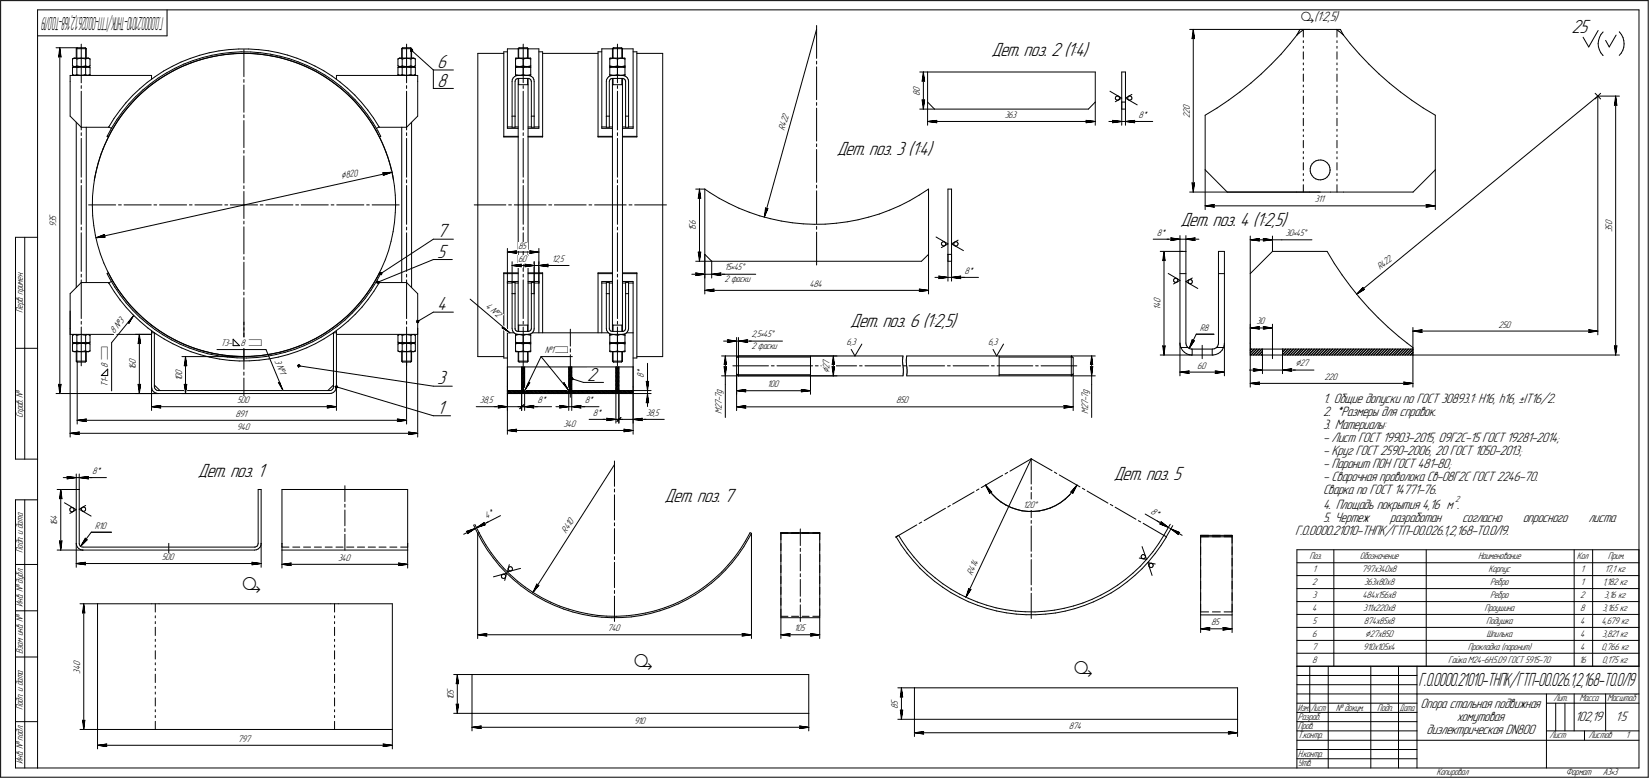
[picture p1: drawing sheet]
<svg xmlns="http://www.w3.org/2000/svg" width="892mm" height="421mm" viewBox="0 0 892 421" stroke-linecap="round" stroke-linejoin="round" font-family="sans-serif">
<defs><g id="words">
<g font-size="11.2">
<text x="131" y="319">ä</text>
<text x="343" y="361">ä</text>
<text x="581" y="365">ä</text>
</g>
<g font-size="10.9">
<text x="850" y="18">25</text>
<text x="536" y="30">Дет. поз. 2 (1:4)</text>
<text x="236" y="37">6</text>
<text x="236" y="47">8</text>
<text x="452" y="84">Дет. поз. 3 (1:4)</text>
<text x="638" y="122">Дет. поз. 4 (1:2,5)</text>
<text x="236" y="128">7</text>
<text x="236" y="139">5</text>
<text x="236" y="168">4</text>
<text x="460" y="177">Дет. поз. 6 (1:2,5)</text>
<text x="236" y="208">3</text>
<text x="318" y="206">2</text>
<text x="236" y="224">1</text>
<text x="107" y="258">Дет. поз. 1</text>
<text x="602" y="260">Дет. поз. 5</text>
<text x="359" y="272">Дет. поз. 7</text>
</g>
<text font-size="10.6" x="767" y="371">Г.0.0000.21010-ТНПК/ГТП-00.026.1,2,168-ТО.ОЛ9</text>
<text font-size="10.4" x="89" y="9" transform="rotate(180 89 9)">Г.0.0000.21010-ТНПК/ГТП-00.026.1,2,168-ТО.ОЛ9</text>
<text font-size="8" x="703" y="11">ä(1:2,5)</text>
<g font-size="7.8">
<text x="716" y="218">1. Общие допуски по ГОСТ 30893.1: H16, h16, ±IT16/2.</text>
<text x="716" y="225">2. *Размеры для справок.</text>
<text x="716" y="232">3. Материалы:</text>
<text x="716" y="239">- Лист ГОСТ 19903-2015, 09Г2С-15 ГОСТ 19281-2014;</text>
<text x="716" y="246">- Круг ГОСТ 2590-2006, 20 ГОСТ 1050-2013;</text>
<text x="716" y="253">- Паронит ПОН ГОСТ 481-80;</text>
<text x="716" y="260">- Сварочная проволока Св-08Г2С ГОСТ 2246-70.</text>
<text x="716" y="267">Сварка по ГОСТ 14771-76.</text>
<text x="716" y="275">4. Площадь покрытия 4,16 м .</text>
<text x="716" y="282">5. Чертеж</text>
<text x="752" y="282">разработан</text>
<text x="791" y="282">согласно</text>
<text x="824" y="282">опросного</text>
<text x="859" y="282">листа</text>
<text x="701" y="289">Г.0.0000.21010-ТНПК/ГТП-00.026.1,2,168-ТО.ОЛ9.</text>
<text x="768" y="383">Опора стальная подвижная</text>
<text x="788" y="390">хомутовая</text>
<text x="852" y="390">102,19</text>
<text x="874" y="390">1:5</text>
<text x="771" y="397">диэлектрическая DN800</text>
</g>
<g font-size="5.9">
<text x="185" y="97" transform="rotate(-12 185 97)">Ç820</text>
<text x="449" y="202" transform="rotate(-90 449 202)">Ç</text>
<text x="701" y="198">Ç27</text>
<text x="559" y="275">Å</text>
<text x="738" y="345">Ç27х850</text>
</g>
<g font-size="5.5">
<text x="134" y="187">ì</text>
<text x="58" y="195" transform="rotate(-90 58 195)">ì</text>
</g>
<g font-size="5.4">
<text x="497" y="52" transform="rotate(-90 497 52)">8</text>
<text x="497" y="50" transform="rotate(-90 497 50)">0</text>
<text x="643" y="59" transform="rotate(-90 643 59)">0</text>
<text x="543" y="64">363</text>
<text x="616" y="64">8*</text>
<text x="643" y="64" transform="rotate(-90 643 64)">2</text>
<text x="643" y="62" transform="rotate(-90 643 62)">2</text>
<text x="424" y="71" transform="rotate(-74 424 71)">R422</text>
<text x="711" y="109">311</text>
<text x="30" y="119" transform="rotate(-90 30 119)">5</text>
<text x="30" y="123" transform="rotate(-90 30 123)">9</text>
<text x="30" y="121" transform="rotate(-90 30 121)">3</text>
<text x="376" y="125" transform="rotate(-90 376 125)">1</text>
<text x="376" y="124" transform="rotate(-90 376 124)">5</text>
<text x="376" y="122" transform="rotate(-90 376 122)">6</text>
<text x="872" y="126" transform="rotate(-90 872 126)">3</text>
<text x="872" y="124" transform="rotate(-90 872 124)">5</text>
<text x="872" y="122" transform="rotate(-90 872 122)">0</text>
<text x="626" y="127">8*</text>
<text x="695" y="128">30•45Å</text>
<text x="280" y="134">85</text>
<text x="280" y="142">60</text>
<text x="298" y="142">12,5</text>
<text x="392" y="146">15•45Å</text>
<text x="522" y="148">8*</text>
<text x="746" y="146" transform="rotate(-39 746 146)">R422</text>
<text x="392" y="153">2 фаски</text>
<text x="438" y="155">484</text>
<text x="262" y="166" transform="rotate(40 262 166)">4 №2</text>
<text x="628" y="167" transform="rotate(-90 628 167)">1</text>
<text x="628" y="166" transform="rotate(-90 628 166)">4</text>
<text x="628" y="164" transform="rotate(-90 628 164)">0</text>
<text x="12" y="169" transform="rotate(-90 12 169)">Перв. примен.</text>
<text x="649" y="179">R8</text>
<text x="680" y="175">30</text>
<text x="810" y="177">250</text>
<text x="62" y="181" transform="rotate(-51 62 181)">8 №3</text>
<text x="406" y="182">2,5•45Å</text>
<text x="119" y="187">Т3-</text>
<text x="130" y="187">8</text>
<text x="295" y="191">№1ì</text>
<text x="406" y="189">2 фаски</text>
<text x="458" y="187">6,3</text>
<text x="534" y="187">6,3</text>
<text x="73" y="197" transform="rotate(-90 73 197)">0</text>
<text x="148" y="195" transform="rotate(67 148 195)">3 №1</text>
<text x="449" y="197" transform="rotate(-90 449 197)">7</text>
<text x="58" y="199" transform="rotate(-90 58 199)">8</text>
<text x="73" y="200" transform="rotate(-90 73 200)">1</text>
<text x="73" y="199" transform="rotate(-90 73 199)">6</text>
<text x="98" y="203" transform="rotate(-90 98 203)">0</text>
<text x="348" y="202" transform="rotate(-90 348 202)">*</text>
<text x="449" y="199" transform="rotate(-90 449 199)">2</text>
<text x="647" y="199">60</text>
<text x="58" y="209" transform="rotate(-90 58 209)">Т</text>
<text x="58" y="207" transform="rotate(-90 58 207)">1</text>
<text x="58" y="206" transform="rotate(-90 58 206)">-</text>
<text x="98" y="206" transform="rotate(-90 98 206)">1</text>
<text x="98" y="205" transform="rotate(-90 98 205)">0</text>
<text x="348" y="204" transform="rotate(-90 348 204)">8</text>
<text x="415" y="209">100</text>
<text x="716" y="205">220</text>
<text x="390" y="215" transform="rotate(-90 390 215)">7</text>
<text x="390" y="213" transform="rotate(-90 390 213)">g</text>
<text x="588" y="215" transform="rotate(-90 588 215)">7</text>
<text x="588" y="213" transform="rotate(-90 588 213)">g</text>
<text x="128" y="218">500</text>
<text x="260" y="218">38,5</text>
<text x="291" y="218">8*</text>
<text x="316" y="218">8*</text>
<text x="390" y="221" transform="rotate(-90 390 221)">2</text>
<text x="390" y="219" transform="rotate(-90 390 219)">7</text>
<text x="390" y="217" transform="rotate(-90 390 217)">-</text>
<text x="485" y="218">850</text>
<text x="588" y="221" transform="rotate(-90 588 221)">2</text>
<text x="588" y="219" transform="rotate(-90 588 219)">7</text>
<text x="588" y="217" transform="rotate(-90 588 217)">-</text>
<text x="12" y="226" transform="rotate(-90 12 226)">Справ. №</text>
<text x="127" y="225">891</text>
<text x="321" y="225">8*</text>
<text x="349" y="225">38,5</text>
<text x="390" y="224" transform="rotate(-90 390 224)">M</text>
<text x="588" y="224" transform="rotate(-90 588 224)">M</text>
<text x="128" y="232">940</text>
<text x="305" y="231">340</text>
<text x="50" y="256">8*</text>
<text x="553" y="275">120</text>
<text x="31" y="281" transform="rotate(-90 31 281)">4</text>
<text x="263" y="281" transform="rotate(-27 263 281)">4*</text>
<text x="622" y="277" transform="rotate(30 622 277)">8*</text>
<text x="31" y="285" transform="rotate(-90 31 285)">1</text>
<text x="31" y="283" transform="rotate(-90 31 283)">6</text>
<text x="51" y="286">R10</text>
<text x="306" y="289" transform="rotate(-57 306 289)">R410</text>
<text x="12" y="299" transform="rotate(-90 12 299)">Подп. и дата</text>
<text x="88" y="303">500</text>
<text x="183" y="303">340</text>
<text x="708" y="302">Поз.</text>
<text x="735" y="302">Обозначение</text>
<text x="799" y="302">Наименование</text>
<text x="853" y="302">Кол</text>
<text x="870" y="302">Прим.</text>
<text x="526" y="311" transform="rotate(-65 526 311)">R414</text>
<text x="710" y="309">1</text>
<text x="737" y="309">797х340х8</text>
<text x="805" y="309">Корпус</text>
<text x="855" y="309">1</text>
<text x="868" y="309">17,1 кг</text>
<text x="710" y="316">2</text>
<text x="738" y="316">363х80х8</text>
<text x="806" y="316">Ребро</text>
<text x="855" y="316">1</text>
<text x="867" y="316">1,182 кг</text>
<text x="710" y="323">3</text>
<text x="737" y="323">484х156х8</text>
<text x="806" y="323">Ребро</text>
<text x="855" y="323">2</text>
<text x="868" y="323">3,16 кг</text>
<text x="12" y="328" transform="rotate(-90 12 328)">Инв. № дубл.</text>
<text x="710" y="330">4</text>
<text x="737" y="330">311х220х8</text>
<text x="803" y="330">Проушина</text>
<text x="855" y="330">8</text>
<text x="867" y="330">3,165 кг</text>
<text x="329" y="341">740</text>
<text x="430" y="341">105</text>
<text x="655" y="338">85</text>
<text x="710" y="337">5</text>
<text x="738" y="337">874х85х8</text>
<text x="804" y="337">Подушка</text>
<text x="855" y="337">4</text>
<text x="866" y="337">4,679 кг</text>
<text x="710" y="344">6</text>
<text x="804" y="344">Шпилька</text>
<text x="855" y="344">4</text>
<text x="867" y="344">3,821 кг</text>
<text x="12" y="354" transform="rotate(-90 12 354)">Взам. инв. №</text>
<text x="710" y="351">7</text>
<text x="737" y="351">910х105х4</text>
<text x="794" y="351">Прокладка (паронит)</text>
<text x="855" y="351">4</text>
<text x="866" y="351">0,766 кг</text>
<text x="710" y="358">8</text>
<text x="783" y="358">Гайка М24-6H.5.09 ГОСТ 5915-70</text>
<text x="854" y="358">16</text>
<text x="867" y="358">0,175 кг</text>
<text x="43" y="364" transform="rotate(-90 43 364)">3</text>
<text x="43" y="362" transform="rotate(-90 43 362)">4</text>
<text x="43" y="360" transform="rotate(-90 43 360)">0</text>
<text x="245" y="377" transform="rotate(-90 245 377)">0</text>
<text x="245" y="375" transform="rotate(-90 245 375)">5</text>
<text x="12" y="384" transform="rotate(-90 12 384)">Подп. и дата</text>
<text x="245" y="379" transform="rotate(-90 245 379)">1</text>
<text x="486" y="383" transform="rotate(-90 486 383)">8</text>
<text x="486" y="381" transform="rotate(-90 486 381)">5</text>
<text x="840" y="379">Лит.</text>
<text x="854" y="379">Масса</text>
<text x="869" y="379">Масштаб</text>
<text x="702" y="389">Разраб.</text>
<text x="722" y="384">№ докум.</text>
<text x="745" y="384">Подп.</text>
<text x="343" y="391">910</text>
<text x="578" y="394">874</text>
<text x="702" y="394">Пров.</text>
<text x="129" y="401">797</text>
<text x="702" y="399">Т.контр.</text>
<text x="838" y="399">Лист</text>
<text x="859" y="399">Листов</text>
<text x="879" y="399">1</text>
<text x="12" y="413" transform="rotate(-90 12 413)">Инв. № подл.</text>
<text x="702" y="409">Н.контр.</text>
<text x="702" y="414">Утв.</text>
<text x="777" y="419">Копировал</text>
<text x="847" y="419">Формат</text>
<text x="867" y="419">A3•3</text>
</g>
<g font-size="5.3">
<text x="702" y="384">Изм.</text>
<text x="709" y="384">Лист</text>
<text x="757" y="384">Дата</text>
</g>
<text font-size="5.1" x="787" y="272">2</text>
</g></defs>
<g fill="none" stroke="#000" stroke-width=".54">
<path d="M0 0v420zM0 0h891zM20 5v410zM20 5h866zM20 19h70zM90 5v14zM442 14v18zM442 16l-29 101zM643 16h65zM645 16l1 5zM645 16v5zM645 16v88z"/>
<path d="M701 19l-3 5zM701 19l1-1zM702 18l-1 1zM702 17v1zM702 18l2-1zM703 16h2zM703 16l-1 1zM704 17l1-1zM705 16v4zM705 16h3zM708 16h12zM720 16h3z"/>
<path d="M723 16h2zM723 16l1 1zM723 16v4zM724 17l1 1zM725 16v1zM725 17l1 1zM725 18l2 1zM726 18l1 1zM727 19l3 5zM864 17l-5 8zM866 19l-1 1zM867 17l-1 2z"/>
<path d="M874 19l-4 6zM876 17h.1M876 17l1 2zM877 19l1 1zM886 5v410zM891 0v420zM30 26h12zM32 31v-1zM32 26l1 5zM32 30l1 1zM32 26v5zM32 26v187z"/>
<path d="M39 32v4zM39 32l1-1zM39 32h.1M39 36h1zM39 37v3zM39 37l1-1zM39 36h.1M40 36h1zM40 31h8zM40 36h8zM40 31l1 1zM41 36h.1"/>
<path d="M41 32h1zM41 36l1 1zM41 26v5zM41 26h1zM41 26h6zM42 26h.1M42 26v5zM42 32v4zM42 37v3zM42 32h.1M42 36h1zM42 37v-1z"/>
<path d="M42 26h4zM42 32l2-1zM42 36h2zM43 36h1zM44 31l1 1zM44 36h1zM44 24v21zM44 36h2zM45 32h1zM45 36l1 1zM46 36h.1M46 26h1z"/>
<path d="M46 26h.1M46 26v5zM46 32v4zM47 32h.1M46 36h1zM46 37v3zM47 36h.1M47 32v-1zM47 26v5zM47 36h1zM47 31l1 1zM48 36h.1"/>
<path d="M48 31l1 1zM48 36h1zM48 36l1 1zM48 32h1zM49 32v4zM49 37v3zM88 38l5-2zM90 39l5-2zM91 40l5-3zM93 36l5-2zM94 38l4-2zM95 37l4-2z"/>
<path d="M96 37l5-2zM98 34l5-2zM98 36l5-2zM99 35l5-2zM101 35l5-2zM103 32l5-2zM103 34l5-2zM104 33l5-2zM106 33l5-1zM108 30l5-1zM108 32l5-1zM109 31l6-1z"/>
<path d="M111 32l5-2zM113 29l5-1zM113 31l6-1zM115 30l5-1zM116 30h5zM118 28l6-1zM119 30l5-1zM120 29l5-1zM121 30l5-1zM124 29h5zM124 27h5zM125 28h5z"/>
<path d="M126 29h5zM129 29h5zM129 27h5zM130 28h6zM131 29h6zM132 27v14zM134 29h6zM134 27h6zM136 28l5 1zM137 29h5zM140 29l5 1zM140 27h5z"/>
<path d="M141 29h5zM142 29l5 1zM145 30l5 1zM145 27l5 1zM146 29l5 1zM147 30l5 1zM150 31l5 1zM150 28l6 2zM151 30l5 2zM152 31l5 2zM155 32l5 2zM156 30l5 1z"/>
<path d="M156 32l5 2zM157 33l5 2zM160 34l5 2zM161 31l5 2zM161 34l5 2zM162 35l5 2zM165 36l5 2zM166 33l4 3zM166 36l5 2zM167 37l5 2zM170 38l4 3zM170 36l5 2z"/>
<path d="M171 38l5 3zM172 39l4 3zM175 38l5 3zM215 32v4zM215 32h.1M215 32l1-1zM215 36h1zM215 37v3zM215 36h.1M215 37l1-1zM216 36h.1M216 31h8z"/>
<path d="M216 36h8zM216 31l1 1zM216 36h1zM217 32h1zM217 36l1 1zM217 26v5zM217 26h6zM217 36h.1M218 26h.1M218 26v5zM218 32v4zM218 37v3z"/>
<path d="M218 32h.1M218 36h1zM218 37v-1zM218 26h4zM218 26h-1zM218 32l2-1zM218 36h2zM219 36h1zM220 31l1 1zM220 36h1zM220 24v21zM220 36h2z"/>
<path d="M221 32h1zM221 36l1 1zM222 36h.1M222 26h1zM222 27h1zM222 27v1zM222 28h1zM222 32v4zM223 32h.1M222 36h1zM222 37v3zM223 36h.1"/>
<path d="M222 26h.1M222 26v5zM223 27h.1M222 27h.1M223 26v5zM223 32v-1zM223 27l11 11zM223 36h1zM223 27v1zM223 28h.1M223 31l1 1zM224 36h.1"/>
<path d="M224 31l1 1zM224 36h1zM224 36l1 1zM224 32h1zM225 32v4zM225 37v3zM234 38v10zM234 38h11zM258 29v164zM258 29h14zM272 28v46zM272 28h2z"/>
<path d="M274 26v43zM274 26h6zM279 32v4zM279 32h.1M279 31v1zM279 31h.1M279 36h.1M279 36h1zM279 37v3zM279 37v-1zM279 37h.1M279 31h8z"/>
<path d="M279 36h8zM279 32l2-1zM279 36h2zM280 36h1zM280 26v5zM280 26h1zM280 26h6zM281 26h.1M281 26v5zM281 31l1 1zM281 36h1zM281 26h4z"/>
<path d="M282 32h1zM282 36l1 1zM282 36h1zM283 32v4zM283 32h1zM283 36h1zM283 37v3zM283 37l1-1zM283 24v21zM284 32l1-1zM284 36h1zM285 31l1 1z"/>
<path d="M285 36h1zM285 26h1zM285 26v5zM285 26h.1M286 26v5zM286 26h5zM286 32h1zM286 36l1 1zM286 36h1zM287 31h.1M287 36h.1M287 32v4z"/>
<path d="M287 31v1zM287 37v3zM291 28h2zM291 26v43zM293 29h30zM293 28v46zM323 28v46zM323 28h2zM325 26v43zM325 26h6zM330 32v4zM330 32h.1"/>
<path d="M330 31v1zM330 31h.1M330 36h.1M330 36h1zM330 37v3zM330 37v-1zM330 37h.1M330 31h8zM330 36h8zM330 32l2-1zM330 36h2zM331 36h1z"/>
<path d="M331 26v5zM331 26h1zM331 26h.1M331 26h6zM332 26v5zM332 26h.1M332 31l1 1zM332 36h1zM332 26h4zM333 32h1zM333 36l1 1zM333 36h1z"/>
<path d="M334 32v4zM334 32h1zM334 36h1zM334 37v3zM334 37l1-1zM334 24v21zM335 32l1-1zM335 36h1zM336 31l1 1zM336 36h1zM336 26h1zM336 26h.1"/>
<path d="M336 26v5zM337 26v5zM337 26h5zM337 32h1zM337 36l1 1zM337 36h1zM338 31h.1M338 36h.1M338 32v4zM338 31v1zM338 37v3zM342 28h2z"/>
<path d="M342 26v43zM344 29h14zM344 28v46zM358 29v164zM442 36v18zM442 33v2zM497 39h5zM499 39l1 5zM499 39v5zM499 39v20zM502 39h90zM502 39v16z"/>
<path d="M592 39v16zM607 39v16zM607 39h2zM609 39v16zM645 21v-1zM645 20l1 1zM682 40l6-5zM693 29l-5 6zM698 24l-5 5zM705 22v1zM705 25v1zM705 28v4z"/>
<path d="M705 34v1zM705 37v1zM723 22v1zM723 25v1zM723 28v4zM723 34v1zM723 37v1zM730 24l5 5zM735 29l5 6zM740 35l6 5zM746 40l5 5zM856 20l3 5z"/>
<path d="M864 24v1zM864 25l1 2zM865 22l-1 2zM865 27l1 2zM865 20v2zM866 29l1 1zM867 30h.1M868 22l2 3zM877 29l-1 1zM878 27l-1 2zM878 20v2zM878 25v2z"/>
<path d="M878 22v2zM878 24v1zM38 44v19zM38 41h3zM38 41v3zM39 40l1 1zM40 41h1zM41 41v-1zM41 41h6zM41 40h.1M42 40l1 1zM43 41h1z"/>
<path d="M44 49v21zM44 46v2zM44 41l2-1zM46 40h.1M46 40l1 1zM47 41h35zM47 41h1zM48 41v-1zM48 41l1-1zM48 40h.1M65 60l-3 4zM68 56l-3 4z"/>
<path d="M69 58l-3 4zM70 56l-4 4zM71 56l-4 4zM72 52l-4 4zM72 52l4-4zM73 54l3-4zM73 54l-4 4zM73 52l-3 4zM73 52l4-3zM74 52l4-3zM74 52l-3 4zM76 48l4-3z"/>
<path d="M76 50l4-3zM77 49l4-4zM78 49l4-4zM80 45l4-4zM80 47l5-3zM81 45l5-3zM82 41v2zM82 45l5-3zM84 41l4-3zM85 44l4-3zM86 42l4-3zM87 42l4-2z"/>
<path d="M89 41l5-3zM132 43v2zM132 46v15zM174 41l5 3zM176 41l4 3zM176 42l5 3zM179 44l4 3zM180 41l4 3zM180 44l4 3zM181 45l4 3zM182 41v2zM182 41h35z"/>
<path d="M183 47l4 3zM184 44l4 4zM184 47l4 3zM185 48l4 4zM187 50l4 4zM188 48l4 3zM188 50l4 4zM189 52l3 3zM191 54l3 4zM192 51l3 4zM192 54l4 4zM192 55l4 5z"/>
<path d="M194 58l4 4zM195 55l4 5zM196 58l3 4zM196 60l3 4zM199 60l3 4zM215 40l1 1zM216 41h.1M216 41l1-1zM217 41h6zM217 40h.1M218 40l1 1zM219 41h1z"/>
<path d="M220 46v2zM220 49v21zM220 41l2-1zM222 40h.1M222 40l1 1zM223 41h3zM223 41h1zM224 41v-1zM224 41l1-1zM224 40h.1M226 41v3zM226 44v19z"/>
<path d="M234 48h11zM277 44v19zM277 43v1zM277 42v1zM278 41h1zM278 41l-1 1zM279 44v19zM279 43v1zM279 41h.1M279 40l1 1zM279 41h1zM279 43h.1"/>
<path d="M279 43h1zM280 41h1zM280 43h.1M280 41h6zM280 42h6zM280 42v137zM280 46h6zM281 42v4zM281 41h1zM282 41l1-1zM283 40l1 1zM283 49v21z"/>
<path d="M283 46v2zM284 41h1zM285 41h1zM285 42v4zM286 42v137zM286 41h1zM286 42v1zM286 41l1-1zM286 43h1zM287 41h1zM287 41h.1M287 40h.1"/>
<path d="M287 43v1zM287 44h.1M287 44v19zM288 41v1zM288 42l1 1zM289 43v1zM289 44v19zM328 44v19zM328 43v1zM329 42l-1 1zM329 41h1zM329 41v1z"/>
<path d="M330 44v19zM330 43v1zM330 41h.1M330 40l1 1zM330 41h1zM330 43h.1M330 43h1zM331 41h1zM331 43h.1M331 41h6zM331 42h6zM331 42v137z"/>
<path d="M331 46h.1M331 46h6zM332 42v4zM332 41h1zM333 41l1-1zM334 40l1 1zM334 46v2zM334 49v21zM335 41h1zM336 41h1zM336 42v4zM337 42v137z"/>
<path d="M337 41h1zM337 42v1zM337 43h1zM337 41l1-1zM338 41h.1M338 43v1zM338 40h.1M338 44h.1M338 44v19zM338 41l1 1zM339 42l1 1zM340 43v1z"/>
<path d="M340 44v19zM442 59v17zM442 55v2zM497 59h8zM499 54v5zM499 54h.1M499 44v-1zM499 54h1zM499 43l1 1zM500 54l-1 5zM502 55l3 4zM502 55v13z"/>
<path d="M505 59h84zM592 55l-3 4zM592 55v13zM600 49l7 4zM603 55l4-2zM603 53v1zM603 52v1zM603 54h1zM604 52h.1M604 52h-1zM604 54h.1M605 52h.1"/>
<path d="M604 54h1zM605 52v1zM605 54h.1M605 53v1zM607 59h2zM607 55v4zM607 55h2zM607 55v13zM609 55v4zM609 55v13zM609 53l3-2zM609 53l6 4z"/>
<path d="M610 53v1zM610 53h.1M610 54h1zM610 52h1zM610 52v1zM611 54h.1M611 52h.1M611 54h1zM611 52h1zM612 54h.1M612 52v1zM612 53v1z"/>
<path d="M658 58l6-4zM664 54l7-4zM671 50l5-5zM676 45l6-5zM705 40v4zM705 46v1zM705 49v1zM705 52v4zM705 58v1zM723 40v4zM723 46v1zM723 49v1z"/>
<path d="M723 52v4zM723 58v1zM751 45l6 5zM757 50l6 4zM763 54l7 4zM770 58l6 4zM863 50l3 4zM864 52v129zM864 52h12zM866 50l-3 4zM873 57l1-1zM874 52v5z"/>
<path d="M874 56v1zM874 52l-1 5zM874 52v140zM38 63l6 6zM41 66v90zM44 69h15zM44 75v21zM44 72v1zM47 69v84zM57 78l-2 5zM58 76l-2 5zM58 74h1z"/>
<path d="M59 69h.1M59 69h1zM59 73l-2 5zM60 71l-2 5zM60 69l-2 5zM61 69l-2 4zM62 64l-3 5zM63 67l-3 4zM63 65l-3 4zM64 64l-3 5zM66 62l-3 5zM66 60l-3 5z"/>
<path d="M67 60l-3 4zM132 62v2zM132 65v15zM198 62l3 4zM199 62l3 4zM199 64l3 4zM201 66l2 5zM202 66l2 5zM202 68l2 5zM202 64l3 4zM203 71l3 4zM204 69h1z"/>
<path d="M204 73l3 4zM204 71l2 3zM205 68h.1M205 69h.1M205 69h15zM205 74h1zM206 75l2 5zM207 77l2 5zM217 69v84zM220 69l6-6zM220 72v1zM220 75v21z"/>
<path d="M223 66v90zM272 74h8zM272 74h.1M274 69h6zM274 69h3zM274 69h.1M277 69h2zM277 63h2zM277 63v6zM279 69h1zM279 63v6zM283 75v21z"/>
<path d="M283 72v1zM286 74h7zM286 69h5zM286 69h1zM287 63v6zM287 69h2zM287 63h2zM289 69h2zM289 63v6zM291 69h.1M293 74h.1M323 74h.1"/>
<path d="M323 74h8zM325 69h.1M325 69h3zM325 69h6zM328 69h2zM328 63h2zM328 63v6zM330 69h1zM330 63v6zM334 72v1zM334 75v21zM337 74h7z"/>
<path d="M337 69h1zM337 69h5zM338 63v6zM338 69h2zM338 63h2zM340 69h2zM340 63v6zM342 69h.1M344 74h.1M442 78v1zM502 66l5-1zM502 66h5z"/>
<path d="M502 66h90zM506 66h1zM507 65l-1 1zM587 66h5zM587 65l1 1zM587 65l5 1zM588 66h-1zM600 66h7zM602 65l5 1zM602 65v1zM602 66h5zM602 66h.1"/>
<path d="M607 66h2zM609 66h5zM609 66l5-1zM609 66h7zM613 66h1zM614 66h9zM614 65l-1 1zM652 62v30zM652 62l6-4zM705 61v1zM705 64v4zM705 70v1z"/>
<path d="M705 73v1zM705 76v4zM723 61v1zM723 64v4zM723 70v1zM723 73v1zM723 76v4zM776 62v30zM44 97v2zM51 96v5zM52 93l-1 5zM52 91l-1 5z"/>
<path d="M53 88l-1 5zM54 86l-2 5zM55 83l-2 5zM56 81l-2 5zM132 81v2zM132 84v15zM207 94h1zM207 94l5-1zM207 95l5-2zM208 94l-1 1zM208 80l2 5zM209 82l1 5z"/>
<path d="M210 85l1 5zM210 87l2 5zM211 90l1 5zM212 92l1 6zM212 95l1 5zM220 97v2zM283 97v2zM334 97v2zM442 81v18zM645 99v5zM645 99h.1M645 99h1z"/>
<path d="M646 99l-1 5zM652 92l12 12zM652 92v21zM705 82v1zM705 85v1zM705 88v4zM705 94v1zM705 97v1zM705 100v4zM709 91v2zM709 93v1zM709 90v1z"/>
<path d="M709 94l1 1zM710 89l-1 1zM710 95v1zM710 96l2 1zM711 88l1-1zM711 88l-1 1zM712 97h1zM712 87h1zM713 97h1zM713 87h1zM714 97h2zM714 87h2z"/>
<path d="M716 97h1zM716 87h1zM717 97l1-1zM717 87l1 1zM718 88l1 1zM719 95l-1 1zM719 89v2zM719 91v1zM719 93v2zM719 92v1zM719 92h.1M723 82v1z"/>
<path d="M723 85v1zM723 88v4zM723 94v1zM723 97v1zM723 100v4zM776 92v21zM44 100v21zM48 111h15zM50 111v6zM50 106v5zM50 117l1 5zM51 101l-1 5z"/>
<path d="M64 111h2zM67 111h15zM83 111h2zM86 111h15zM102 111h2zM105 111h15zM122 111h1zM125 111h7zM132 111h7zM132 120v1zM132 111v7zM132 100v2z"/>
<path d="M132 104v7zM141 111h1zM144 111h14zM160 111h1zM163 111h15zM179 111h2zM182 111h15zM198 111h2zM201 111h15zM213 100l1 6zM214 106v5zM214 115l-1 5z"/>
<path d="M214 111v4zM220 100v21zM256 111h18zM275 111h2zM278 111h17zM283 100v21zM297 111h1zM300 111h17zM319 111h1zM322 111h17zM334 100v21zM340 111h2z"/>
<path d="M343 111h17zM376 102h5zM378 107h.1M378 102l1 5zM378 107h1zM378 102v5zM378 102v39zM381 102l3 2zM381 102v36zM384 104l5 3zM389 107l5 3zM394 110l6 3z"/>
<path d="M400 113l5 2zM405 115l6 2zM411 117l6 1zM414 112l-1 5zM414 112l1 1zM415 113h.1M415 113l-2 4zM417 118l5 2zM422 120h6zM442 103v18zM442 100v2zM458 120l6-1z"/>
<path d="M464 119l6-2zM470 117l6-1zM476 116l5-2zM481 114l6-3zM487 111l5-2zM492 109l5-4zM497 105l5-3zM502 102v36zM513 102h2zM513 102v36zM515 102v36zM643 104h71z"/>
<path d="M652 111h5zM652 111l5 1zM652 111h124zM656 111l1 1zM657 111h-1zM664 104h37zM701 104h7zM708 104h12zM720 104h7zM727 104h37zM764 104l12-12zM771 112l5-1z"/>
<path d="M771 111h1zM771 111h5zM772 111l-1 1zM8 128v120zM8 128h12zM13 128v120zM44 126v21zM44 123v1zM51 122l1 5zM52 127l1 5zM52 129l5-2zM52 129l5-1z"/>
<path d="M52 129l160-36zM53 132l1 5zM54 137l2 5zM56 128h1zM57 127l-1 1zM132 139v1zM132 123v14zM210 136l-2 5zM211 130l-1 6zM213 125l-2 5zM213 120v5zM220 123v1z"/>
<path d="M220 126v21zM234 129h11zM274 134v19zM274 136h5zM274 136l5 1zM274 136h17zM279 136v1zM279 136h.1M283 126v21zM283 123v1zM286 137l5-1zM286 136h1z"/>
<path d="M286 136h5zM287 136l-1 1zM291 134v19zM334 123v1zM334 126v21zM378 136v5zM378 136v1zM378 137l1-1zM379 136l-1 5zM381 138l4 3zM381 138v21zM381 138v12z"/>
<path d="M428 120l6 1zM434 121h6zM440 121h6zM442 126v17zM442 122v2zM446 121h6zM452 121l6-1zM502 138v21zM506 128l7 4zM509 134l4-2zM509 132v1zM509 131v1z"/>
<path d="M509 133h1zM510 131h.1M510 131h-1zM510 133h.1M510 131h1zM510 133h1zM511 131h.1M511 131v1zM511 132v1zM511 132h.1M513 138h2zM513 138v3z"/>
<path d="M513 138v14zM515 138v3zM515 138v14zM515 132l3-2zM515 132l6 4zM516 132v1zM516 131v1zM516 133h1zM516 131h1zM516 131h.1M517 133h.1M517 131h.1"/>
<path d="M517 133h1zM517 131h1zM518 131v1zM518 132v1zM518 132h.1M624 129h9zM627 136h13zM629 136l1 5zM629 136v5zM629 136v56zM631 129h7zM633 129h5z"/>
<path d="M633 129h1zM633 130l5-1zM634 129l-1 1zM638 136v50zM638 136h3zM638 127v9zM638 129h3zM641 136v50zM641 127v9zM641 129l5 1zM641 129h5zM641 129h7z"/>
<path d="M646 129v1zM646 129h.1M659 136v50zM659 136h3zM662 136v50zM676 128v20zM676 130l5-1zM676 130h5zM676 130h12zM681 130h.1M681 129v1zM683 130h5z"/>
<path d="M683 129l1 1zM683 129l5 1zM684 130h-1zM688 136h30zM688 136l-12 12zM688 130h5zM688 128v8zM693 130h17zM718 136l4 6zM38 159v19zM44 153h15zM44 153l-6 6z"/>
<path d="M44 151v21zM44 148v2zM56 142l2 5zM58 148h1zM58 148l1 3zM58 147l3 5zM59 148l2 4zM59 153h.1M59 153l1-1zM59 153l3 5zM59 151l3 4zM61 152l3 4z"/>
<path d="M61 152l3 5zM62 158l3 4zM62 155l3 5zM64 156l3 4zM64 157l3 4zM65 160l3 4zM132 158v2zM132 142v15zM198 159l-3 4zM199 158l-4 5zM201 157l-3 4zM201 155l-3 4z"/>
<path d="M202 154l-3 4zM202 158l-3 4zM203 153l-2 4zM204 152l1 1zM204 153h1zM204 150l-3 5zM204 153h.1M204 152h1zM204 152v1zM204 150l-2 4zM205 153h.1M204 152h.1"/>
<path d="M204 153l30-13zM205 152l-1 1zM205 152h.1M205 153l-3 5zM205 152v1zM205 153h15zM205 148h1zM205 148l-1 2zM205 148l1 1zM205 147l2 1zM205 147v1zM206 148h.1"/>
<path d="M206 148h-1zM206 148l-3 5zM206 148l28-19zM206 145l-2 5zM207 148l-1 1zM208 141l-2 4zM220 153l6 6zM220 148v2zM220 151v21zM226 159v19zM234 140h11zM272 148h.1"/>
<path d="M272 148h8zM272 148v46zM274 152v1zM274 153h3zM274 153v27zM274 152h6zM277 159v19zM277 153v6zM277 153h2zM277 159h2zM277 142v11zM277 144l5-1z"/>
<path d="M277 144h5zM277 144h12zM279 153h1zM279 159v19zM279 153v6zM281 144h1zM282 143l-1 1zM282 144h7zM283 151v21zM283 148v2zM284 144h5zM284 143v1z"/>
<path d="M284 143l5 1zM284 144h.1M286 153h1zM286 152h5zM286 148h7zM287 159v19zM287 153h2zM287 159h2zM287 153v6zM289 153h2zM289 159v19zM289 153v6z"/>
<path d="M289 142v11zM289 142v17zM289 144h2zM291 152v1zM291 153v27zM291 144h5zM291 142v11zM291 144l5-1zM291 144h7zM293 148h.1M293 148v32zM296 144h.1"/>
<path d="M296 144h12zM296 143v1zM323 148h8zM323 148v32zM323 148h.1M325 152h6zM325 153h3zM325 153v27zM325 152v1zM328 159v19zM328 153v6zM328 153h2z"/>
<path d="M328 159h2zM330 153h1zM330 159v19zM330 153v6zM334 148v2zM334 151v21zM337 152h5zM337 153h1zM337 148h7zM338 159v19zM338 153h2zM338 159h2z"/>
<path d="M338 153v6zM340 153h2zM340 159v19zM340 153v6zM342 152v1zM342 153v27zM344 148h.1M344 148v46zM374 148h7zM376 148h5zM376 148h1zM376 149l5-1z"/>
<path d="M376 141h9zM377 148l-1 1zM381 157l5-1zM381 157l5 1zM381 157h121zM381 148h4zM385 141h113zM385 148h5zM385 141v9zM385 148l5 1zM385 148h7zM386 157v1z"/>
<path d="M386 156v1zM389 148l1 1zM390 148h19zM390 148h-1zM497 158l5-1zM497 156l1 1zM497 156l5 1zM498 157l-1 1zM498 141l4-3zM506 150h7zM508 149l5 1zM508 149v1z"/>
<path d="M508 151l5-1zM508 150v1zM513 141h2zM513 150h2zM515 150h5zM515 150l5 1zM515 150l5-1zM515 150h7zM519 150l1 1zM520 150h9zM520 149l-1 1zM629 141v-1z"/>
<path d="M629 140l1 1zM632 148l6 4zM635 154l3-2zM635 152h.1M635 151v1zM635 152v1zM635 151l1-1zM635 151h.1M635 153h1zM636 151h.1M636 153h1zM636 151h1z"/>
<path d="M637 151h.1M637 152v1zM637 151v1zM638 148h3zM641 152l4-2zM641 152l7 4zM643 152v1zM643 152h.1M643 153h.1M643 151h1zM643 151v1zM643 153l1 1z"/>
<path d="M644 151h.1M644 154v-1zM644 151l1 1zM644 153h1zM645 152h.1M645 152v1zM659 148h3zM676 148v38zM722 142l4 7zM726 149l4 6zM730 155l5 6zM734 159l4-3z"/>
<path d="M734 159l130-107zM737 155l-3 4zM737 155v1zM737 156h1zM38 178v3zM38 168v68zM44 177v21zM44 174v1zM65 162l3 4zM67 160l3 5zM67 161l3 4zM68 164l4 4z"/>
<path d="M68 166l4 4zM69 174l1 1zM70 165l4 3zM70 165l4 4zM72 168l4 4zM72 170l4 4zM72 171l-2 4zM72 171l-12 14zM74 168l3 4zM74 169l4 3zM76 172l4 3zM76 174l4 3z"/>
<path d="M77 172l4 3zM78 172l4 4zM80 175l4 3zM80 177l4 4zM81 175l5 4zM82 176l4 3zM82 179v1zM84 178l4 3zM86 179l4 2zM86 179l5 3zM132 177v2zM132 161v15z"/>
<path d="M132 174v11zM178 179l5-3zM180 177l4-3zM182 179v1zM183 176l4-3zM184 174l4-3zM184 177l4-3zM184 174l4-4zM187 173l3-4zM188 171l4-4zM188 174l4-4zM192 167l-4 3z"/>
<path d="M194 165l-4 4zM195 163l-3 4zM196 166l-4 4zM198 161l-4 4zM199 162l-3 4zM220 174v1zM220 177v21zM225 174h1zM226 173h1zM226 173l-1 1zM226 173v1zM226 174h.1"/>
<path d="M226 178v3zM226 178v58zM226 174l8-5zM227 173l-1 1zM234 169h11zM254 162l22 18zM272 177l4 3zM272 177h.1M277 178v1zM277 179l1 1zM278 180h.1M279 178v1z"/>
<path d="M279 178h.1M279 179h.1M279 179h1zM280 179h6zM280 176h6zM281 176v3zM283 177v21zM283 174v1zM285 176v3zM286 179h.1M286 179h1zM287 178v1z"/>
<path d="M287 178h.1M288 179v1zM289 178l-1 1zM289 178h.1M308 178v9zM328 178v1zM328 179l1 1zM329 180h.1M330 178v1zM330 178h.1M330 179h.1M330 179h1z"/>
<path d="M331 179h6zM331 176h.1M331 176h6zM332 176v3zM334 174v1zM334 177v21zM336 176v3zM337 179h.1M337 179h1zM338 178v1zM338 178h.1M339 179v1z"/>
<path d="M340 178l-1 1zM340 178h.1M676 175v17zM676 177h5zM676 177l5 1zM676 177h12zM681 177v1zM681 177h.1M683 178l5-1zM683 177h1zM683 177h5zM684 177l-1 1z"/>
<path d="M688 175v14zM735 161l5 5zM740 166l5 6zM745 172l6 5zM751 177l5 5zM764 177v15zM764 179l5-1zM764 179l5 1zM764 179h100zM769 179v1zM769 178v1zM859 180l5-1z"/>
<path d="M859 178l1 1zM859 178l5 1zM860 179l-1 1zM8 188h12zM38 181h3zM39 186v4zM39 190h1zM39 186h1zM39 186h.1M39 181v4zM39 185h1zM39 185l1 1z"/>
<path d="M39 181h1zM39 181h.1M40 190h1zM40 185h1zM40 190h8zM40 186h8zM40 186h1zM40 181h1zM41 190h.1M41 185h.1M41 186h1zM41 181h1z"/>
<path d="M41 190v5zM41 195h6zM41 195l1 1zM41 181h6zM42 195h.1M42 190v5zM42 186v4zM42 181v4zM42 190h1zM42 186h.1M42 185h1zM42 181h.1"/>
<path d="M42 196h4zM42 196v33zM42 186h2zM42 181h2zM43 190h1zM43 185h1zM44 186h1zM44 181h1zM44 190h2zM44 185h2zM45 186h1zM45 181h1z"/>
<path d="M46 190h.1M46 185h.1M46 195h.1M46 190v5zM46 186v4zM46 190h1zM47 186h.1M46 181v4zM46 185h1zM47 181h.1M47 190v5zM47 195l-1 1z"/>
<path d="M47 181h35zM47 190h1zM47 185h1zM47 186h1zM47 181h1zM48 190h.1M48 185h.1M48 190h1zM48 186h1zM48 186l1-1zM48 181h1zM49 186v4z"/>
<path d="M49 181v4zM58 200v3zM60 185v26zM73 181h9zM75 186v-1zM75 181l1 5zM75 185l1 1zM75 181v5zM75 181v32zM82 180v29zM82 180h1zM83 180v29z"/>
<path d="M84 181l5 2zM88 181l5 3zM89 183l4 3zM90 181l5 3zM91 182l4 2zM93 184l4 2zM93 186l5 2zM95 184l4 2zM95 184l5 2zM97 186l5 2zM98 188l5 2zM98 193h34z"/>
<path d="M99 186l5 2zM100 198v-1zM100 186l5 2zM100 193l1 5zM100 197l1 1zM100 193v5zM100 193v20zM102 188l5 2zM103 190l5 2zM104 188l5 2zM105 188l5 2zM107 190l5 1z"/>
<path d="M108 192l6 1zM109 190l6 1zM110 190l5 1zM112 191l6 1zM114 193l5 1zM115 191l5 1zM117 189h27zM118 192l5 1zM119 194l5 1zM120 192l5 1zM120 192l6 1zM123 193l5 1z"/>
<path d="M124 195h5zM125 193h5zM126 193h5zM126 183v4zM126 183l4 4zM126 187h4zM128 194h5zM129 195h6zM130 193h5zM131 193h5zM132 180v15zM132 186v2z"/>
<path d="M132 189v11zM133 194l6-1zM135 195h5zM135 193l6-1zM136 193l5-1zM139 193h5zM140 195l5-1zM141 192h5zM141 192h6zM144 189l9 22zM144 193l5-1zM145 194l6-1z"/>
<path d="M146 192l5-1zM147 192l5-2zM149 192l5-2zM151 193l5-1zM151 191l5-2zM152 190l5-1zM154 190l5-1zM156 192l5-2zM156 189l5-2zM157 189l5-2zM159 189l5-2zM161 190l5-2z"/>
<path d="M161 198l1-1zM161 198v1zM161 198h1zM161 187l5-2zM162 198h.1M161 198h.1M161 199l1-1zM162 197v1zM162 198l72 11zM162 187l5-2zM164 187l5-2zM166 188l5-2z"/>
<path d="M166 185l5-2zM167 185l4-2zM169 185l5-3zM171 186l4-3zM171 183l4-3zM171 183l5-3zM174 182l4-3zM175 180l5-3zM175 183l5-3zM176 180l4-3zM180 180l4-3zM180 180v29z"/>
<path d="M180 180h2zM182 180v29zM182 181h35zM215 186v4zM215 190h1zM215 186h1zM215 186h.1M215 181v4zM215 185h1zM215 185l1 1zM215 181h1zM215 181h.1"/>
<path d="M216 190h.1M216 185h.1M216 190h8zM216 186h8zM216 186h1zM216 181h1zM216 190h1zM216 185h1zM217 186h1zM217 181h1zM217 181h6zM217 190v5z"/>
<path d="M217 195h6zM217 195l1 1zM217 190h.1M217 185h.1M218 195h.1M218 190v5zM218 186v4zM218 181v4zM218 190h1zM218 186h.1M218 185h1zM218 181h.1"/>
<path d="M218 196h4zM218 186h2zM218 181h2zM219 190h1zM219 185h1zM220 186h1zM220 181h1zM220 196v33zM220 190h2zM220 185h2zM221 186h1zM221 181h1z"/>
<path d="M222 190h.1M222 185h.1M222 186v4zM222 190h1zM223 186h.1M222 181v4zM222 185h1zM223 181h.1M222 195h.1M222 190v5zM223 190v5zM223 195l-1 1z"/>
<path d="M223 181h3zM223 190h1zM223 185h1zM223 186h1zM223 181h1zM224 190h.1M224 185h.1M224 190h1zM224 186h1zM224 186l1-1zM224 181h1zM225 186v4z"/>
<path d="M225 181v4zM258 193h14zM272 194h2zM274 180h4zM274 180v18zM274 198v11zM274 198h68zM274 198v24zM278 180l1 1zM279 186v4zM279 190h.1M279 190h1z"/>
<path d="M279 186h.1M279 181v4zM279 185h.1M279 185h1zM279 181h.1M279 190h8zM279 186h8zM279 181h1zM279 186h2zM279 181h2zM280 190h1zM280 185h1z"/>
<path d="M280 181h6zM280 190v5zM280 195h6zM280 195l1 1zM281 195h.1M281 190v5zM281 186h1zM281 181h1zM281 196h4zM281 190h1zM281 185h1zM282 186h1z"/>
<path d="M282 181h1zM282 200l1-2zM282 199l1-1zM282 198v13zM282 190h1zM282 185h1zM283 186v4zM283 190h1zM283 186h1zM283 181v4zM283 185h1zM283 181h1z"/>
<path d="M284 186h1zM284 181h1zM284 198v13zM284 190h1zM284 185h1zM285 186h1zM285 181h1zM285 190h1zM285 185h1zM285 190v5zM285 195h.1M286 190v5z"/>
<path d="M286 195l-1 1zM286 181h1zM286 186h1zM286 190h1zM286 185h1zM287 181l1-1zM287 190h.1M287 186h.1M287 181h.1M287 186v4zM287 181v4zM287 185h.1"/>
<path d="M288 180h41zM293 193l-9 18zM293 193l15 18zM293 193h17zM308 200l1 2zM308 199l1 2zM308 199l1 1zM308 198v13zM308 198l1 1zM308 189v1zM308 192v9zM309 198v1z"/>
<path d="M309 198v13zM329 180l1 1zM330 186v4zM330 190h.1M330 190h1zM330 186h.1M330 181v4zM330 185h.1M330 185h1zM330 181h.1M330 190h8zM330 186h8z"/>
<path d="M330 181h1zM330 186h2zM330 181h2zM331 190h1zM331 185h1zM331 181h6zM331 190v5zM331 195h.1M331 195l1 1zM331 195h6zM332 195h.1M332 190v5z"/>
<path d="M332 186h1zM332 181h1zM332 196h.1M332 196h4zM332 190h1zM332 185h1zM333 186h1zM333 181h1zM333 199l1-1zM333 199v-1zM333 198v13zM333 190h1z"/>
<path d="M333 185h1zM334 186v4zM334 190h1zM334 186h1zM334 181v4zM334 185h1zM334 181h1zM335 186h1zM335 181h1zM335 198v13zM335 190h1zM335 185h1z"/>
<path d="M336 186h1zM336 181h1zM336 196l1-1zM336 190h1zM336 185h1zM336 195h.1M336 190v5zM337 190v5zM337 181h1zM337 186h1zM337 190h1zM337 185h1z"/>
<path d="M338 181l1-1zM338 190h.1M338 186h.1M338 181h.1M338 186v4zM338 181v4zM338 185h.1M339 180h3zM342 180v18zM342 194h2zM342 198v11zM342 198v31z"/>
<path d="M344 193h14zM350 197v9zM390 193h9zM391 184h7zM392 198v-1zM392 198v5zM392 198v1zM392 193l1 5zM392 197l1 1zM392 193v5zM392 199l1-1zM392 193v10z"/>
<path d="M393 198l-1 5zM393 184h5zM393 184h1zM393 185l5-1zM394 184l-1 1zM396 198h20zM398 193v9zM398 193h1zM398 183v10zM398 184h1zM399 193h.1M399 193h89z"/>
<path d="M399 193v10zM399 193h39zM399 184h5zM399 183v10zM399 193h54zM399 184l5 1zM399 184h7zM404 184v1zM404 184h19zM404 184h.1M417 198h2zM420 198h20z"/>
<path d="M438 193v10zM441 198h1zM444 198h19zM450 198l1-1zM450 198l1 5zM450 198l1 1zM451 193v5zM451 197v1zM451 193l-1 5zM451 199v-1zM451 193v10zM451 198v5z"/>
<path d="M460 189l2 4zM465 198h1zM466 186l-4 7zM468 198h19zM488 196h.1M488 195v1zM488 195h.1M488 197h.1M488 196v1zM488 194v1zM488 194h.1M488 197v1z"/>
<path d="M488 193v1zM488 198h.1M488 193h.1M488 199l1 1zM488 198v1zM489 200h.1M489 198h1zM490 194v1zM490 195h.1M490 195v1zM490 196v1zM490 194h.1"/>
<path d="M490 197h.1M490 197v1zM490 193v1zM490 198h.1M490 193h89zM490 193h.1M490 198v1zM490 199h.1M490 199l1 1zM491 200h.1M492 198h19zM512 198h2z"/>
<path d="M515 198h20zM536 198h2zM537 189l2 4zM539 198h20zM540 193h39zM540 193v10zM543 186l-4 7zM560 198h2zM563 198h19zM579 193h1zM579 193v10zM579 193h13z"/>
<path d="M580 193v9zM590 198v-1zM590 198v5zM590 198v1zM590 193l1 5zM590 197l1 1zM590 193v5zM590 199l1-1zM590 193v10zM591 198l-1 5zM627 192h18zM629 187v5z"/>
<path d="M629 187v1zM629 188l1-1zM630 187l-1 5zM638 186v1zM638 186v17zM638 187l1 1zM639 188h.1M639 188h3zM639 188v1zM639 189l2 1zM641 190l1 1zM641 186l1 1z"/>
<path d="M642 187v1zM642 191l1 1zM642 188h.1M642 188l1 1zM643 192h2zM643 189h1zM644 189h.1M645 192h11zM645 189h11zM645 189v3zM645 184l-2 4zM645 184h.1"/>
<path d="M645 184h1zM646 184l-3 4zM647 181h10zM647 181l-4 7zM650 187v7zM656 189v3zM656 189h1zM656 192h.1M656 192h1zM657 189l1-1zM657 192l2-1zM658 188h.1"/>
<path d="M658 188h4zM659 187l-1 1zM659 191l1-1zM659 186v1zM659 186h.1M661 189l-1 1zM662 188l-1 1zM662 187v1zM662 186v1zM662 186v17zM676 189h1zM676 192h7z"/>
<path d="M676 189v3zM676 189h7zM676 186v3zM676 192v17zM676 192l4-3zM678 199l5 1zM678 199v1zM678 192l3-3zM678 189l-2 2zM679 192l3-3zM681 192l2-2zM683 191l-1 1z"/>
<path d="M683 189v3zM683 189h11zM683 192h11zM683 192v10zM688 187v7zM694 192l3-3zM694 189v3zM694 192h70zM694 189h70zM694 192v10zM694 189h.1M695 192l3-3z"/>
<path d="M695 189l-1 1zM698 192l3-3zM699 199l-1 1zM699 192l3-3zM699 189l-3 3zM701 192l3-3zM702 192l3-3zM703 192l4-3zM705 192l3-3zM708 192l3-3zM709 192l3-3zM709 189l-3 3z"/>
<path d="M712 192l3-3zM713 192l3-3zM714 189l-4 3zM715 192l3-3zM716 192l3-3zM717 192l4-3zM719 192l3-3zM722 192l3-3zM723 192l3-3zM723 189l-3 3zM726 192l3-3zM727 192l4-3z"/>
<path d="M728 189l-3 3zM729 192l3-3zM730 192l3-3zM732 192l3-3zM733 192l3-3zM736 192l3-3zM737 192l3-3zM738 189l-4 3zM739 192l3-3zM740 192l3-3zM742 192l3-3zM743 192l3-3z"/>
<path d="M746 192l3-3zM747 192l3-3zM748 189l-4 3zM750 192l3-3zM751 192l4-3zM752 189l-3 3zM753 192l3-3zM754 192l3-3zM756 192l3-3zM756 182l5 4zM757 192l3-3zM760 192l3-3z"/>
<path d="M761 186l3 2zM762 189l-3 3zM764 191l-1 1zM764 189l-3 3zM764 189v3zM764 188v1zM764 192h112zM764 192v17zM873 187l1 5zM873 187l1 1zM874 188v-1zM874 187v5z"/>
<path d="M30 213h56zM32 208v5zM32 208h.1M32 208h1zM33 208l-1 5zM55 203h3zM55 203l3-3zM73 213h13zM75 208v5zM75 208h.1M75 208h1zM76 208l-1 5z"/>
<path d="M82 209v1zM82 209v13zM82 220l5-1zM82 220l5 1zM82 220h100zM82 210l1 1zM83 211v1zM83 212l1 1zM83 209l1 1zM83 208l4 3zM84 210v1zM84 211h1z"/>
<path d="M84 213h1zM85 211h1zM85 213h.1M86 213h92zM86 211h92zM86 220l1 1zM87 219l-1 1zM98 213h34zM100 208v5zM100 208h.1M100 208h1zM101 208l-1 5z"/>
<path d="M132 201v2zM132 204v11zM151 207l2 4zM151 207h.1M177 219v1zM177 219l5 1zM177 211l3-3zM177 220v1zM178 213h1zM178 211h1zM179 211h1zM179 213l1-1z"/>
<path d="M180 210v1zM180 209v1zM180 212l1-1zM181 209h1zM181 209l1 1zM182 210l-1 1zM182 209h.1M182 210l1-1zM182 210v-1zM182 209v1zM182 209v13zM182 209l52 16z"/>
<path d="M182 209h1zM234 209h11zM258 220h11zM267 220h7zM269 220h5zM269 219l5 1zM269 219l1 1zM270 220l-1 1zM274 213h.1M274 212l1 1zM274 211l2 2zM274 209v2z"/>
<path d="M274 211v2zM274 211h68zM274 213h68zM274 213v22zM274 220h8zM275 211l2 2zM276 211l1 2zM276 211l2 2zM277 211l2 2zM278 211l1 2zM279 211l1 2zM279 211l2 2z"/>
<path d="M280 211l2 2zM280 220h2zM281 211l1 2zM281 211l2 2zM282 211l2 2zM282 211l2-2zM282 210l2-1zM282 209l2-1zM282 209l2-2zM282 208l2-2zM282 207l2-1zM282 207l2-2z"/>
<path d="M282 206l2-2zM282 205l2-1zM282 204l2-1zM282 204l2-2zM282 203l2-1zM282 202l2-1zM282 202l2-2zM282 201l2-2zM282 200l2-1zM282 211h2zM282 211v11zM282 220h2z"/>
<path d="M282 211l2-1zM283 211l1 2zM283 211l2 2zM284 211h-1zM284 211v11zM284 220h5zM284 220l5 1zM284 220l5-1zM284 220h7zM284 211l2 2zM285 211l2 2zM286 211l1 2z"/>
<path d="M286 207h1zM286 211l2 2zM287 207l-3 4zM287 211l2 2zM288 211l1 2zM288 220l1 1zM288 211l2 2zM289 220h9zM289 219l-1 1zM289 211l2 2zM290 211l1 2zM291 211l1 2z"/>
<path d="M291 211l2 2zM292 211l2 2zM293 211l1 2zM293 211l2 2zM294 211l2 2zM295 211l1 2zM295 211l2 2zM296 211l2 2zM297 211l2 2zM298 211l1 2zM298 211l2 2zM299 211l2 2z"/>
<path d="M300 211l1 2zM300 211l2 2zM301 220h7zM301 211l2 2zM302 211l1 2zM303 211l1 2zM303 219l5 1zM303 219v1zM303 220v1zM303 211l2 2zM304 211l2 2zM305 211l1 2z"/>
<path d="M305 207l3 4zM305 207v1zM305 211l2 2zM306 211l2 2zM307 211l1 2zM308 211l1 2zM308 211h.1M308 210l1 1zM308 209l1 2zM308 209l1 1zM308 208l1 1zM308 207l1 2z"/>
<path d="M308 206l1 2zM308 206l1 1zM308 205l1 2zM308 204l1 2zM308 204l1 1zM308 203l1 1zM308 202l1 2zM308 201l1 2zM308 201l1 1zM308 211h1zM308 211v11zM308 220h1z"/>
<path d="M308 211l2 2zM308 203v1zM308 206v9zM309 205v-1zM309 205v1zM309 205h.1M309 211l2 2zM309 205h1zM309 206l1-1zM309 220h5zM309 211v11zM309 220l5 1z"/>
<path d="M309 220l5-1zM309 220h7zM309 205l7 2zM309 204l1 1zM310 211l1 2zM310 205h.1M310 211l2 2zM311 211l2 2zM312 211l1 2zM313 211l1 2zM313 211l2 2zM314 220v1z"/>
<path d="M314 211l1 2zM314 220h10zM314 219v1zM315 211l1 2zM315 211l2 2zM316 207h10zM316 211l2 2zM317 211l1 2zM317 211l2 2zM318 211l2 2zM319 211l1 2zM320 211l1 2z"/>
<path d="M320 211l2 2zM321 211l2 2zM322 211l1 2zM322 211l2 2zM323 211l2 2zM324 211l1 2zM325 211l1 2zM325 211l2 2zM326 211l1 2zM327 211l1 2zM327 211l2 2zM328 211l2 2z"/>
<path d="M329 211l1 2zM329 211l2 2zM330 211l2 2zM331 211l1 2zM332 211l1 2zM332 211l2 2zM333 211l2 2zM333 211l2-2zM333 210l2-2zM333 209l2-1zM333 209l2-2zM333 208l2-2z"/>
<path d="M333 207l2-1zM333 207l2-2zM333 206l2-2zM333 205l2-1zM333 204l2-1zM333 204l2-2zM333 203l2-2zM333 202l2-1zM333 202l2-2zM333 201l2-2zM333 200l2-1zM333 211h2z"/>
<path d="M333 211v18zM333 211l2-1zM334 211l1 2zM334 211l2 2zM335 211h-1zM335 211v18zM335 211l2 2zM336 211l1 2zM337 211l1 2zM337 211l2 2zM338 211l2 2zM339 211l1 2z"/>
<path d="M339 211l2 2zM340 211l2 2zM341 211l1 2zM341 211l1 1zM342 211h.1M342 209v2zM342 211v2zM342 213v22zM342 211h10zM342 213h10zM350 206v1zM350 206v5z"/>
<path d="M350 218v-1zM350 207l1-1zM350 204v7zM350 213v5zM350 217l1 1zM350 213l1 5zM350 213v7zM350 211v2zM351 206l-1 5zM390 203h9zM392 203v5zM392 208v18z"/>
<path d="M398 202l1 1zM398 202v11zM398 202v20zM398 211h5zM398 211l5 1zM398 211h40zM399 203h.1M399 203h89zM399 203h39zM399 203h54zM403 211v1zM403 211h.1"/>
<path d="M403 219v1zM433 212l5-1zM433 211h1zM433 211h5zM434 211l-1 1zM438 203v10zM488 203h.1M488 202v1zM489 202h-1zM489 201v1zM489 201h.1M489 200v1z"/>
<path d="M490 203h89zM490 203h.1M490 202v1zM491 200v1zM491 201v1zM491 202h-1zM540 203h39zM575 219l1 1zM575 219l5 1zM579 203h1zM579 203l1-1zM579 203h13z"/>
<path d="M580 202v20zM590 203v5zM590 208v18zM638 201h5zM638 201l5 1zM638 201h24zM643 201v1zM643 201h.1M657 202l5-1zM657 201h1zM657 201h5zM658 201l-1 1z"/>
<path d="M676 200h7zM676 207h5zM676 207l5 1zM676 207h88zM678 201l5-1zM678 200v1zM681 207v1zM681 207h.1M683 200h11zM694 200h5zM694 200l5 1zM694 200l5-1z"/>
<path d="M694 200h7zM698 200l1 1zM699 200h12zM759 208l5-1zM759 207h1zM759 207h5zM760 207l-1 1zM38 234h5zM38 234l5 1zM38 234h188zM42 227h5zM42 227l5 1z"/>
<path d="M42 227h178zM42 234l1 1zM43 234h-1zM46 227l1 1zM47 227h-1zM177 221l5-1zM215 228l5-1zM215 227h.1M215 227h5zM215 227v1zM221 235l5-1zM221 234h.1"/>
<path d="M221 234h5zM221 234v1zM234 225h10zM269 221l5-1zM274 233l5-1zM274 233l5 1zM274 233h68zM279 233v1zM279 232v1zM281 221l2-2zM303 221l5-1zM319 227h9z"/>
<path d="M326 227h7zM328 226l5 1zM328 226l1 1zM328 227h5zM329 227h-1zM333 227h2zM334 228l2-2zM335 227h7zM335 227h2zM336 226l-2 2zM337 234l5-1zM337 232l1 1z"/>
<path d="M337 232l5 1zM338 233l-1 1zM342 227h5zM342 227l5-1zM342 227h7zM347 227h.1M347 227h12zM347 226v1zM398 220l5-1zM398 220l5 1zM398 220h182zM403 220v1z"/>
<path d="M575 221l5-1zM576 220l-1 1zM8 248h12zM34 258h7zM36 258h5zM36 258h1zM36 259l5-1zM37 258l-1 1zM41 256v9zM41 258h2zM43 258h5zM43 256v9z"/>
<path d="M43 258l5 1zM43 258h7zM47 258l1 1zM48 258h10zM48 258h-1zM332 249v14zM332 251l-44 69zM544 256h1zM546 255l12-7zM558 248v14zM558 248l11 7zM558 248l-36 75z"/>
<path d="M570 255l1 1zM573 257l11 6zM8 270v145zM8 270h12zM13 270v145zM31 265h12zM32 270l1-1zM33 265l1 5zM33 269l1 1zM33 265l-1 5zM33 265v33zM35 272l6 4z"/>
<path d="M38 278l3-2zM38 276h.1M38 275h.1M38 275v1zM38 276v1zM38 275l1-1zM38 277h1zM39 275h.1M39 277h1zM39 275h1zM40 275v1zM40 276v1z"/>
<path d="M40 276h.1M41 265h2zM41 265v29zM43 265v29zM43 275l3-2zM43 275l6 4zM44 276h.1M44 275v1zM44 276l1 1zM44 274h1zM44 274v1zM45 277h.1"/>
<path d="M45 274h1zM45 277l1-1zM46 274v1zM46 275h.1M46 276h.1M46 275v1zM140 265h1zM140 265v29zM141 265v29zM152 265h68zM152 265v29zM187 263v8z"/>
<path d="M187 273v1zM187 276v8zM220 265v29zM332 264v2zM332 268v13zM513 274l1-1zM515 273l12-7zM528 265l1-1zM531 264l11-7zM533 262l2 3zM533 262l3 4zM533 262l2 5z"/>
<path d="M535 265l2 2zM536 266h.1M536 266l-1 1zM537 267l2 3zM539 270l2 2zM541 272l3 1zM544 273l3 1zM547 274l3 2zM550 276h3zM553 276l3 1zM556 277h3zM558 263v2z"/>
<path d="M558 266v14zM559 277l3-1zM562 276h3zM565 276l3-1zM568 275l3-2zM571 273l3-1zM574 272l2-2zM576 270l2-2zM579 266h1zM580 266v1zM580 266l-2 2zM582 263l-2 3z"/>
<path d="M582 262v1zM582 262l-2 5zM582 262l-3 4zM585 264l2 1zM588 266l11 6zM600 273l2 1zM603 274l11 7zM619 278l9 5zM31 298h14zM32 293l1 5zM32 293h1zM33 293h1z"/>
<path d="M34 293l-1 5zM41 294v1zM41 294v13zM41 295l1 1zM42 296l1 1zM43 297h1zM43 294v1zM43 295h.1M43 295l1 1zM44 297l1 1zM44 295l3-3zM44 296h1z"/>
<path d="M45 298h.1M45 298h93zM45 296h93zM46 291l-2 4zM46 291v1zM46 292h1zM49 288h11zM49 288l-5 7zM91 294v6zM138 298l1-1zM138 296h.1M138 296l1-1z"/>
<path d="M139 297h1zM139 295h.1M140 294l-1 1zM140 297l1-1zM141 295v1zM141 294v1zM141 294h.1M141 294v13zM152 294v4zM152 298h68zM152 294v2zM152 296h4z"/>
<path d="M152 298v9zM158 296h4zM164 296h4zM170 296h4zM176 296h4zM182 296h4zM187 286v2zM187 289v9zM187 296h4zM193 296h4zM199 296h4zM205 296h4z"/>
<path d="M211 296h4zM217 296h3zM220 294v4zM220 294v2zM220 298v9zM251 289l6-3zM252 287l5-1zM252 287l1 1zM253 289l4-3zM253 288v1zM256 284l2 4zM257 284l2 4z"/>
<path d="M257 286l1-1zM258 285l4-2zM258 285l4-1zM258 285l6-3zM258 288h1zM258 288l3 5zM258 288v57zM259 288l1 2zM260 290l3 5zM261 293l3 5zM262 283v1zM262 283h.1"/>
<path d="M262 283l9-4zM263 295l3 4zM264 298l3 4zM266 299l3 4zM332 283v1zM332 286v14zM400 297l-3 4zM402 296l-3 4zM403 293l-3 4zM405 291l-3 5zM406 288l-3 5zM406 288h.1"/>
<path d="M406 288l-1 3zM406 288v57zM422 288h.1M422 288h21zM422 288v46zM422 288h4zM422 288v4zM422 294v4zM422 300v4zM428 288h4zM433 286v9zM433 297v1z"/>
<path d="M433 300v9zM434 288h4zM440 288h3zM443 288h.1M443 288v46zM443 288v4zM443 294v4zM443 300v4zM484 291l12-7zM485 290h1zM485 290l2 5zM486 290l2 3z"/>
<path d="M487 295l4 4zM488 293l3 4zM491 299l3 4zM491 297l3 4zM497 283l1-1zM500 282l11-7zM558 282v1zM558 284v14zM558 300v1zM616 282h1zM618 296l2 7zM618 300h.1"/>
<path d="M618 283l11 7zM618 300h1zM624 298l-4 4zM625 299l-4 5zM626 282l6 3zM627 294l-3 4zM627 283h1zM627 283l5 2zM628 283l4 2zM628 295l-3 4zM628 282l4 3zM628 282v1z"/>
<path d="M629 290l-2 4zM629 290h2zM631 291l-3 4zM631 291h.1M632 285l1 1zM633 284l-4 6zM633 286l4 3zM633 286l5 2zM633 286l6 4zM634 284l-3 6zM637 288v1zM637 288h1z"/>
<path d="M649 290h.1M649 290h17zM649 290v43zM649 290h5zM649 290v4zM649 296v4zM656 290h4zM662 290h4zM666 290h.1M666 290v43zM666 290v4zM666 296v4z"/>
<path d="M701 297h185zM701 297v63zM721 297v63zM771 297v63zM851 297v63zM861 297v63zM886 297v63zM8 305h12zM41 305l5-1zM41 305h5zM41 305h100zM46 305h.1"/>
<path d="M46 304v1zM136 305h5zM136 304l1 1zM136 304l5 1zM137 305h-1zM152 305h5zM152 305l5 1zM152 305h68zM157 305v1zM157 305h.1M215 306l5-1zM215 305h1z"/>
<path d="M215 305h5zM216 305l-1 1zM267 302l3 4zM267 312l7-2zM269 303l3 4zM270 306l4 4zM271 311v1zM271 312l1 1zM272 311h-1zM272 313h.1M272 311h.1M272 313h1z"/>
<path d="M272 307l4 4zM272 311h1zM273 313v-1zM273 311h.1M273 311v1zM273 312h.1M274 310l4 3zM274 310l-1 4zM274 309l8-2zM275 308h.1M275 308v1zM275 307h1z"/>
<path d="M275 307v1zM275 309h1zM275 305l-1 4zM276 307v-1zM276 309h1zM276 311l4 3zM276 306l1 1zM277 309h.1M277 307h.1M277 308v1zM277 307v1zM278 313l4 4z"/>
<path d="M280 314l4 4zM282 317l4 3zM284 318l4 3zM286 320l4 3zM290 316l-2 4zM290 316l1 1zM291 317h.1M291 317l-3 3zM332 301v2zM332 304v14zM332 319v2zM378 319l4-3z"/>
<path d="M380 319l5-4zM382 316l4-3zM385 315l4-3zM386 313l4-4zM389 312l3-4zM394 305l-4 4zM396 304l-4 4zM397 301l-3 4zM399 300l-3 4zM422 306v4zM422 312v4zM422 318v3z"/>
<path d="M433 310v2zM433 313v9zM443 306v4zM443 312v4zM443 318v3zM494 303l4 4zM494 301l4 4zM498 307l3 4zM498 305l4 4zM501 311l4 3zM502 309l4 4zM505 314l5 4z"/>
<path d="M506 313l4 3zM510 318l4 3zM510 316l4 3zM514 319l5 2zM524 318l-2 5zM524 318v1zM524 319h1zM525 319l-3 4zM558 303v13zM558 318v1zM600 319l4-3zM604 316l5-3z"/>
<path d="M605 318l5-3zM609 313l4-3zM610 315l4-4zM613 310l4-4zM614 311l4-3zM616 302l4 1zM617 301v1zM617 302h1zM617 300h1zM617 300v1zM618 302h.1M618 302h1z"/>
<path d="M619 302h.1M619 300h.1M619 300l1 1zM620 301l-1 1zM620 302l-3 4zM621 304l4 1zM621 304l2 7zM621 304l-3 4zM621 306h.1M622 305h.1M622 305l-1 1zM622 307h.1"/>
<path d="M622 305h1zM622 307h1zM623 305h.1M623 307h.1M623 305h1zM624 305v1zM624 306l-1 1zM649 302v4zM649 308v4zM649 314v5zM666 302v4zM666 308v4z"/>
<path d="M666 314v5zM701 304h185zM701 311h20zM701 318h20zM721 311h50zM721 318h50zM771 311h80zM771 318h80zM851 311h10zM851 318h10zM861 311h25zM861 318h25z"/>
<path d="M8 330h12zM43 327h10zM45 332v-1zM45 327l1 5zM45 331l1 1zM45 327v5zM45 327v68zM53 327v68zM53 327h29zM82 327h4zM84 327v4zM84 333v1z"/>
<path d="M84 336v1zM84 339v5zM86 327h93zM179 327h4zM181 327v4zM181 333v1zM181 336v1zM181 339v5zM183 327h29zM212 327v68zM288 321l5 2zM290 323l5 2z"/>
<path d="M293 323l5 3zM295 325l5 2zM298 326l5 2zM300 327l5 2zM303 328l5 1zM305 329l5 2zM308 329l5 2zM310 331l5 1zM313 331l5 1zM315 332l5 1zM318 332l5 1zM320 333l6 1z"/>
<path d="M323 333h5zM326 334h5zM328 333h5zM331 334h5zM332 322v14zM333 333h6zM336 334h5zM339 333l5-1zM341 334l6-1zM344 332h5zM347 333l5-1zM349 332l5-2z"/>
<path d="M352 332l5-2zM354 330l5-1zM357 330l5-1zM359 329l5-2zM362 329l5-2zM364 327l5-2zM367 327l5-3zM369 325l5-3zM372 324l4-2zM374 322l4-3zM376 322l4-3zM422 334h21z"/>
<path d="M422 333h4zM422 324v3zM422 329v4zM422 334v11zM428 333h4zM433 324v2zM433 327v9zM434 333h4zM440 333h3zM443 324v3zM443 329v4zM443 334v11z"/>
<path d="M514 321l5 2zM519 323l5 2zM519 321l5 3zM524 324l5 2zM524 325l5 2zM529 326l5 1zM529 327l5 2zM534 327l5 2zM534 329l5 1zM539 329l5 1zM539 330l5 1zM544 330l5 1z"/>
<path d="M544 331l6 1zM549 331h5zM550 332h5zM554 331h6zM555 332h5zM558 321v14zM560 331h5zM560 332h6zM565 331l5-1zM566 332h5zM570 330l5-1zM571 332l5-1z"/>
<path d="M575 329l6-1zM576 331l5-2zM581 328l5-2zM581 329l5-2zM586 326l5-2zM586 327l5-1zM591 324l4-2zM591 326l5-3zM595 322l5-3zM596 323l5-2zM601 321l4-3zM649 333h17z"/>
<path d="M649 331h5zM649 321v4zM649 327v4zM649 333v9zM654 339v1zM656 331h4zM661 339l1 1zM661 339l5 1zM662 331h4zM666 321v4zM666 327v4zM666 333v9z"/>
<path d="M701 339h20zM701 325h20zM701 332h20zM721 339h50zM721 325h50zM721 332h50zM771 339h80zM771 325h80zM771 332h80zM851 339h10zM851 325h10zM851 332h10z"/>
<path d="M861 339h25zM861 325h25zM861 332h25zM8 355h12zM84 346v1zM84 349v1zM84 352v4zM84 358v2zM181 346v1zM181 349v1zM181 352v4zM181 358v2z"/>
<path d="M258 343h5zM258 343l5 1zM258 343h148zM263 343v1zM263 343h.1M401 344l5-1zM401 343h1zM401 343h5zM402 343l-1 1zM422 343h5zM422 343l5 1zM422 343h21z"/>
<path d="M427 343v1zM427 343h.1M438 344l5-1zM438 343h1zM438 343h5zM439 343l-1 1zM649 340l5-1zM649 340l5 1zM649 340h17zM654 340v1zM661 341l5-1zM662 340l-1 1z"/>
<path d="M701 353h20zM701 346h20zM721 353h50zM721 346h50zM771 353h80zM771 346h80zM851 353h10zM851 346h10zM861 353h25zM861 346h25zM84 362v1zM84 365v4z"/>
<path d="M84 371v1zM84 374v1zM84 377v5zM181 362v1zM181 365v4zM181 371v1zM181 374v1zM181 377v5zM245 365h10zM247 370v-1zM247 365l1 5zM247 369l1 1z"/>
<path d="M247 365v5zM247 365v21zM255 365h182zM255 365v21zM437 365v21zM486 372h9zM487 377h1zM488 372v5zM488 377h.1M488 372l-1 5zM488 372v17zM495 372h174z"/>
<path d="M495 372v17zM669 372v17zM701 360h185zM701 370h65zM701 375h65zM701 360v55zM701 365h65zM708 360v25zM718 360v55zM741 360v55zM756 360v55zM766 360v55z"/>
<path d="M766 375h120zM836 375v40zM851 375v20zM868 375v20zM8 390h12zM43 395h10zM45 390v5zM45 390h.1M45 390h1zM46 390l-1 5zM53 395h29zM53 395v10z"/>
<path d="M82 395h4zM84 384v1zM84 387v1zM84 390v5zM86 395h93zM179 395h4zM181 384v1zM181 387v1zM181 390v5zM183 395h29zM212 395v10zM245 386h10z"/>
<path d="M247 381v5zM247 381h.1M247 381h1zM248 381l-1 5zM255 386h182zM255 386v9zM255 393h5zM255 393l5 1zM255 393h182zM260 393v1zM260 393h.1M432 394l5-1z"/>
<path d="M432 393h1zM432 393h5zM433 393l-1 1zM437 386v9zM486 389h9zM487 384l1 5zM487 384l1 1zM488 385v-1zM488 384v5zM495 389h174zM495 389v9zM495 396h5z"/>
<path d="M495 396l5 1zM495 396h174zM499 396l1 1zM500 396h-1zM664 397l5-1zM664 396h1zM664 396h5zM665 396l-1 1zM669 389v9zM701 390h65zM701 395h65zM701 380h65z"/>
<path d="M701 385h65zM836 380h15zM836 395h50zM841 380v15zM846 380v15zM851 380h35zM857 395v5zM8 415h12zM20 415h866zM53 403l5-1zM53 403l5 1zM53 403h159z"/>
<path d="M57 403l1 1zM58 402l-1 1zM207 404l5-1zM207 402l1 1zM207 402l5 1zM208 403l-1 1zM701 400h65zM701 405h65zM701 410h65zM766 400h70zM836 400h50zM0 420h891z"/>
</g>
<g fill="#fff" stroke="#fff" stroke-width=".54">
<path d="M119 183h23zM119 183h23zM119 183h23zM119 183h23zM119 183h23zM119 183h23zM119 183h23zM119 183h23zM119 184h23zM119 184h23zM119 184h23zM119 184h23zM119 184h23zM119 184h23zM119 184h23zM119 184h23zM119 184h23zM119 184h23zM119 184h23zM119 184h23zM119 185h23zM119 185h23zM119 185h23zM119 185h23zM119 185h23zM119 185h23zM119 185h23zM119 185h23zM119 185h23zM119 185h23zM119 185h23zM119 186h23zM119 186h23zM119 186h23zM119 186h23zM119 186h23zM119 186h23zM119 186h23zM119 186h23zM119 186h23zM119 186h23zM119 186h23zM119 186h23zM119 187h23zM119 187h23zM119 187h23zM119 187h23zM119 187h23zM119 187h23zM119 187h23zM119 187h23zM119 187h23zM119 187h23zM119 187h23zM119 187h23zM119 188h23zM119 188h23zM119 188h23zM119 188h23zM119 188h23zM119 188h23z"/>
<path d="M151 194h1zM151 194h1zM151 194h1zM151 194h1zM150 194h2zM150 195h2zM150 195h2zM150 195h2zM150 195h2zM149 195h3zM149 195h3zM149 195h3zM149 195h3zM149 195h3zM148 195h4zM148 195h4zM148 195h4zM148 196h4zM148 196h4zM148 196h4zM148 196h4zM148 196h4zM148 196h4zM148 196h4zM148 196h5zM148 196h5zM148 196h5zM148 196h5zM148 197h5zM148 197h5zM148 197h5zM148 197h5zM148 197h5zM148 197h5zM148 197h5zM148 197h5zM148 197h5zM148 197h5zM148 197h5zM149 197h4zM149 198h4zM149 198h4zM149 198h4zM149 198h4zM149 198h4zM149 198h4zM149 198h4zM149 198h4zM149 198h4zM149 198h4zM149 198h5zM149 198h5zM149 199h5zM149 199h5zM149 199h5zM149 199h5zM149 199h5zM149 199h5zM149 199h5zM149 199h5zM149 199h5zM149 199h5zM149 199h5zM149 199h5zM149 200h5zM149 200h5zM149 200h5zM149 200h5zM150 200h4zM150 200h4zM150 200h4zM150 200h4zM150 200h4zM150 200h4zM150 200h4zM150 200h4zM150 201h4zM150 201h4zM150 201h4zM150 201h5zM150 201h5zM150 201h5zM150 201h5zM150 201h5zM150 201h5zM150 201h5zM150 201h5zM150 202h5zM150 202h5zM150 202h5zM150 202h5zM150 202h5zM150 202h5zM150 202h5zM150 202h5zM150 202h5zM150 202h5zM151 202h4zM151 202h4zM151 203h4zM151 203h4zM151 203h3zM151 203h3zM151 203h3zM151 203h3zM151 203h3zM151 203h2zM151 203h2zM151 203h2zM151 203h2zM151 203h1zM151 204h1zM151 204h1zM151 204h1zM151 204h1z"/>
<path d="M151 206h1zM151 206h1zM151 206h1zM151 206h1zM150 207h2zM150 207h2zM150 207h2zM150 207h2zM150 207h2zM150 207h2zM150 207h2zM150 207h2zM150 207h2zM150 207h2zM150 207h2zM150 207h2zM150 208h2zM150 208h2zM150 208h2zM151 208h1zM151 208h1zM151 208h1zM151 208h1zM151 208h1zM151 208h1zM151 208h1zM151 208h1zM151 208h1zM151 209h2zM151 209h2zM151 209h2zM151 209h2zM151 209h2zM151 209h2zM151 209h2zM151 209h2zM151 209h2zM151 209h2zM151 209h2zM152 209h1zM152 210h1zM152 210h1zM152 210h1zM152 210h1zM152 210h1zM152 210h1zM152 210h1zM152 210h1zM152 210h1zM152 210h1zM152 210h1zM152 210h1zM152 211h1zM152 211h1z"/>
<path d="M54 187h5zM54 187h5zM54 188h5zM54 188h5zM54 188h5zM54 188h5zM54 188h5zM54 188h5zM54 188h5zM54 188h5zM54 188h5zM54 188h5zM54 188h5zM54 188h5zM54 189h5zM54 189h5zM54 189h5zM54 189h5zM54 189h5zM54 189h5zM54 189h5zM54 189h5zM54 189h5zM54 189h5zM54 189h5zM54 189h5zM54 190h5zM54 190h5zM54 190h5zM54 190h5zM54 190h5zM54 190h5zM54 190h5zM54 190h5zM54 190h5zM54 190h5zM54 190h5zM54 190h5zM54 191h5zM54 191h5zM54 191h5zM54 191h5zM54 191h5zM54 191h5zM54 191h5zM54 191h5zM54 191h5zM54 191h5zM54 191h5zM54 192h5zM54 192h5zM54 192h5zM54 192h5zM54 192h5zM54 192h5zM54 192h5zM54 192h5zM54 192h5zM54 192h5zM54 192h5zM54 192h5zM54 193h5zM54 193h5zM54 193h5zM54 193h5zM54 193h5zM54 193h5zM54 193h5zM54 193h5zM54 193h5zM54 193h5zM54 193h5zM54 193h5zM54 194h5zM54 194h5zM54 194h5zM54 194h5zM54 194h5zM54 194h5zM54 194h5zM54 194h5zM54 194h5zM54 194h5zM54 194h5zM54 194h5zM54 195h5zM54 195h5zM54 195h5zM54 195h5zM54 195h5zM54 195h5zM54 195h5zM54 195h5zM54 195h5zM54 195h5zM54 195h5zM54 195h5zM54 196h5zM54 196h5zM54 196h5zM54 196h5zM54 196h5zM54 196h5zM54 196h5zM54 196h5zM54 196h5zM54 196h5zM54 196h5zM54 197h5zM54 197h5zM54 197h5zM54 197h5zM54 197h5zM54 197h5zM54 197h5zM54 197h5zM54 197h5zM54 197h5zM54 197h5zM54 197h5zM54 198h5zM54 198h5zM54 198h5zM54 198h5zM54 198h5zM54 198h5zM54 198h5zM54 198h5zM54 198h5zM54 198h5zM54 198h5zM54 198h5zM54 199h5zM54 199h5zM54 199h5zM54 199h5zM54 199h5zM54 199h5zM54 199h5zM54 199h5zM54 199h5zM54 199h5zM54 199h5zM54 199h5zM54 200h5zM54 200h5zM54 200h5zM54 200h5zM54 200h5zM54 200h5zM54 200h5zM54 200h5zM54 200h5zM54 200h5zM54 200h5zM54 200h5zM54 201h5zM54 201h5zM54 201h5zM54 201h5zM54 201h5zM54 201h5zM54 201h5zM54 201h5zM54 201h5zM54 201h5zM54 201h5zM54 202h5zM54 202h5zM54 202h5zM54 202h5zM54 202h5zM54 202h5zM54 202h5zM54 202h5zM54 202h5zM54 202h5zM54 202h5zM54 202h5zM54 203h5zM54 203h5zM54 203h5zM54 203h5zM54 203h5zM54 203h5zM54 203h5zM54 203h5zM54 203h5zM54 203h5zM54 203h5zM54 203h5zM54 204h5zM54 204h5zM54 204h5zM54 204h5zM54 204h5zM54 204h5zM54 204h5zM54 204h5zM54 204h5zM54 204h5zM54 204h5zM54 204h5zM54 205h5zM54 205h5zM54 205h5zM54 205h5zM54 205h5zM54 205h5zM54 205h5zM54 205h5zM54 205h5zM54 205h5zM54 205h5zM54 205h5zM54 206h5zM54 206h5zM54 206h5zM54 206h5zM54 206h5zM54 206h5zM54 206h5zM54 206h5zM54 206h5zM54 206h5zM54 206h5zM54 207h5zM54 207h5zM54 207h5zM54 207h5zM54 207h5zM54 207h5zM54 207h5zM54 207h5zM54 207h5zM54 207h5zM54 207h5zM54 207h5zM54 208h5zM54 208h5zM54 208h5zM54 208h5zM54 208h5zM54 208h5zM54 208h5zM54 208h5zM54 208h5zM54 208h5zM54 208h5zM54 208h5zM54 209h5zM54 209h5zM54 209h5zM54 209h5zM54 209h5zM54 209h5zM54 209h5zM54 209h5zM54 209h5zM54 209h5z"/>
<path d="M65 171h1zM65 171h1zM65 171h1zM65 171h1zM65 171h1zM65 172h1zM65 172h1zM65 172h1zM65 172h2zM65 172h2zM65 172h2zM64 172h3zM64 172h3zM64 172h3zM64 172h3zM64 172h3zM64 172h3zM64 173h4zM64 173h4zM64 173h4zM64 173h4zM64 173h4zM64 173h4zM64 173h4zM64 173h4zM63 173h5zM63 173h5zM63 173h6zM63 173h6zM63 174h6zM63 174h6zM63 174h5zM63 174h5zM63 174h5zM63 174h5zM63 174h5zM63 174h5zM63 174h5zM63 174h5zM63 174h5zM62 174h6zM62 175h6zM62 175h6zM62 175h6zM62 175h6zM62 175h6zM62 175h5zM62 175h5zM62 175h5zM62 175h5zM62 175h5zM62 175h5zM62 176h5zM62 176h5zM62 176h5zM61 176h6zM61 176h6zM61 176h6zM61 176h6zM61 176h6zM61 176h5zM61 176h5zM61 176h5zM61 176h5zM61 177h5zM61 177h5zM61 177h5zM61 177h5zM61 177h5zM61 177h5zM60 177h6zM60 177h6zM60 177h6zM60 177h6zM60 177h6zM60 177h5zM60 178h5zM60 178h5zM60 178h5zM60 178h5zM60 178h5zM60 178h5zM60 178h5zM60 178h5zM60 178h5zM59 178h6zM59 178h6zM59 178h6zM59 179h6zM59 179h6zM59 179h5zM60 179h4zM60 179h4zM60 179h4zM60 179h4zM60 179h4zM60 179h4zM60 179h4zM60 179h4zM60 179h4zM60 180h4zM61 180h3zM61 180h3zM61 180h3zM61 180h2zM61 180h2zM61 180h2zM61 180h2zM61 180h2zM61 180h2zM61 180h2zM62 181h1zM62 181h1zM62 181h1zM62 181h1zM62 181h1zM62 181h1z"/>
<path d="M71 171h1zM71 171h1zM71 171h1zM71 171h1zM71 171h1zM71 171h1zM71 172h1zM71 172h1zM71 172h1zM71 172h1zM71 172h1zM71 172h1zM70 172h2zM70 172h2zM70 172h2zM70 172h2zM70 172h2zM70 172h2zM70 173h2zM70 173h2zM70 173h2zM70 173h2zM70 173h1zM70 173h1zM70 173h1zM70 173h1zM70 173h1zM69 173h2zM69 173h2zM69 173h2zM69 174h2zM69 174h2zM69 174h2zM69 174h2zM69 174h2zM69 174h2zM69 174h2zM69 174h2zM69 174h2zM69 174h2zM69 174h2zM68 174h3zM68 175h2zM69 175h1zM69 175h1zM69 175h1zM69 175h1zM69 175h1zM69 175h1zM69 175h1zM69 175h1zM69 175h1z"/>
<path d="M128 215h8zM128 215h8zM128 215h8zM128 215h8zM128 215h8zM128 215h8zM128 215h8zM128 215h8zM128 215h8zM128 215h8zM128 216h8zM128 216h8zM128 216h8zM128 216h8zM128 216h8zM128 216h8zM128 216h8zM128 216h8zM128 216h8zM128 216h8zM128 216h8zM128 216h8zM128 217h8zM128 217h8zM128 217h8zM128 217h8zM128 217h8zM128 217h8zM128 217h8zM128 217h8zM128 217h8zM128 217h8zM128 217h8zM128 218h8zM128 218h8zM128 218h8zM128 218h8zM128 218h8zM128 218h8zM128 218h8zM128 218h8zM128 218h8zM128 218h8zM128 218h8zM128 218h8zM128 219h8zM128 219h8zM128 219h8zM128 219h8zM128 219h8z"/>
<path d="M86 219h1zM85 219h2zM84 219h3zM84 219h3zM84 219h3zM83 219h4zM83 219h4zM83 220h4zM83 220h4zM83 220h4zM82 220h5zM82 220h5zM82 220h5zM82 220h5zM82 220h5zM83 220h4zM83 220h4zM83 220h4zM83 220h4zM83 221h4zM84 221h3zM84 221h3zM84 221h3zM85 221h2zM86 221h1zM86 221h1z"/>
<path d="M176 219h1zM176 219h2zM176 219h3zM176 219h3zM176 219h4zM176 219h4zM176 219h5zM176 219h5zM176 220h5zM176 220h5zM176 220h5zM176 220h6zM176 220h6zM176 220h6zM176 220h6zM176 220h6zM176 220h5zM176 220h5zM176 220h5zM176 220h5zM176 221h5zM176 221h4zM176 221h4zM176 221h4zM176 221h3zM176 221h2zM176 221h2zM176 221h1z"/>
<path d="M56 126h1zM56 126h1zM56 127h1zM56 127h1zM55 127h2zM55 127h2zM55 127h2zM55 127h2zM55 127h2zM54 127h3zM54 127h3zM54 127h3zM54 127h3zM53 128h4zM53 128h4zM53 128h4zM53 128h4zM53 128h4zM53 128h4zM53 128h4zM53 128h4zM52 128h5zM52 128h5zM52 128h5zM52 128h5zM52 129h5zM52 129h5zM52 129h5zM53 129h3zM53 129h2z"/>
<path d="M209 93h2zM208 93h3zM207 93h5zM206 93h6zM206 93h6zM206 93h6zM206 93h6zM206 93h6zM207 94h4zM207 94h4zM207 94h4zM207 94h4zM207 94h4zM207 94h4zM207 94h4zM207 94h4zM207 94h3zM207 94h3zM207 94h3zM207 94h3zM207 95h2zM207 95h2zM207 95h2zM207 95h2zM207 95h2zM207 95h1zM207 95h1zM207 95h1zM207 95h1z"/>
<path d="M193 91h1zM193 91h1zM193 91h1zM192 91h2zM192 91h2zM192 91h2zM191 91h3zM191 92h3zM190 92h4zM190 92h4zM190 92h4zM189 92h5zM189 92h5zM188 92h6zM188 92h6zM188 92h6zM187 92h7zM187 92h7zM187 92h7zM186 93h8zM186 93h8zM185 93h9zM185 93h9zM185 93h9zM184 93h10zM184 93h10zM184 93h10zM184 93h10zM184 93h10zM184 93h10zM184 93h10zM184 94h10zM184 94h10zM184 94h10zM184 94h10zM184 94h10zM184 94h11zM184 94h11zM184 94h11zM184 94h11zM184 94h11zM184 94h11zM184 94h11zM184 95h11zM184 95h11zM184 95h11zM184 95h11zM184 95h11zM184 95h11zM184 95h11zM184 95h11zM184 95h11zM184 95h11zM184 95h11zM184 96h11zM184 96h11zM184 96h11zM184 96h11zM184 96h11zM185 96h10zM185 96h9zM185 96h9zM185 96h8zM185 96h8zM185 96h8zM185 96h7zM185 97h7zM185 97h7zM185 97h6zM185 97h6zM185 97h5zM185 97h5zM185 97h5zM185 97h4zM185 97h4zM185 97h3zM185 97h3zM185 97h3zM185 98h2zM185 98h2zM185 98h2zM185 98h1zM185 98h1z"/>
<path d="M95 199h4zM95 199h4zM95 200h4zM95 200h4zM95 200h4zM95 200h4zM95 200h4zM95 200h4zM95 200h4zM95 200h4zM95 200h4zM95 200h4zM95 200h4zM95 200h4zM95 201h4zM95 201h4zM95 201h4zM95 201h4zM95 201h4zM95 201h4zM95 201h4zM95 201h4zM95 201h4zM95 201h4zM95 201h4zM95 202h4zM95 202h4zM95 202h4zM95 202h4zM95 202h4zM95 202h4zM95 202h4zM95 202h4zM95 202h4zM95 202h4zM95 202h4zM95 202h4zM95 203h4zM95 203h4zM95 203h4zM95 203h4zM95 203h4zM95 203h4zM95 203h4zM95 203h4zM95 203h4zM95 203h4zM95 203h4zM95 203h4zM95 204h4zM95 204h4zM95 204h4zM95 204h4zM95 204h4zM95 204h4zM95 204h4zM95 204h4zM95 204h4zM95 204h4zM95 204h4zM95 204h4zM95 205h4zM95 205h4zM95 205h4zM95 205h4zM95 205h4zM95 205h4zM95 205h4zM95 205h4zM95 205h4zM95 205h4zM95 205h4zM95 205h4zM95 206h4zM95 206h4zM95 206h4zM95 206h4zM95 206h4zM95 206h4zM95 206h4zM95 206h4zM95 206h4z"/>
<path d="M99 207h3zM99 207h3zM99 208h3zM99 208h3zM99 208h3zM99 208h3zM99 208h3zM99 208h3zM99 208h3zM99 208h3zM99 208h3zM99 208h3zM99 208h3zM99 208h3zM99 209h3zM99 209h2zM99 209h2zM99 209h2zM99 209h2zM99 209h2zM99 209h2zM99 209h2zM99 209h2zM99 209h2zM99 209h2zM99 209h2zM99 210h2zM99 210h2zM99 210h2zM99 210h2zM100 210h1zM100 210h1zM100 210h1zM100 210h1zM100 210h1zM100 210h1zM100 210h1zM100 210h1zM100 211h1zM100 211h1zM100 211h1zM100 211h1zM100 211h1zM100 211h1zM100 211h1zM100 211h1zM100 211h1zM100 211h1zM100 211h1zM100 211h1zM100 212h1zM100 212h1zM100 212h1zM100 212h1zM100 212h1zM100 212h1zM100 212h1zM100 212h1zM100 212h1zM100 212h1z"/>
<path d="M100 193h1zM100 193h1zM100 194h1zM100 194h1zM100 194h1zM100 194h1zM100 194h1zM100 194h1zM100 194h1zM100 194h1zM100 194h1zM100 194h1zM100 194h1zM100 194h1zM100 195h1zM100 195h1zM100 195h1zM100 195h1zM100 195h1zM100 195h1zM100 195h1zM100 195h1zM100 195h1zM100 195h1zM100 195h1zM100 195h1zM100 196h1zM100 196h1zM100 196h1zM100 196h1zM99 196h2zM99 196h2zM99 196h2zM99 196h2zM99 196h2zM99 196h2zM99 196h2zM99 197h2zM99 197h2zM99 197h2zM99 197h2zM99 197h2zM99 197h2zM99 197h2zM99 197h2zM99 197h3zM99 197h3zM99 197h3zM99 197h3zM99 198h3zM99 198h3zM99 198h3zM99 198h3zM99 198h3zM99 198h3zM99 198h3zM99 198h3zM99 198h3zM99 198h3z"/>
<path d="M127 222h7zM127 222h7zM127 222h7zM127 222h7zM127 223h7zM127 223h7zM127 223h7zM127 223h7zM127 223h7zM127 223h7zM127 223h7zM127 223h7zM127 223h7zM127 223h7zM127 223h7zM127 223h7zM127 224h7zM127 224h7zM127 224h7zM127 224h7zM127 224h7zM127 224h7zM127 224h7zM127 224h7zM127 224h7zM127 224h7zM127 224h7zM127 224h7zM127 225h7zM127 225h7zM127 225h7zM127 225h7zM127 225h7zM127 225h7zM127 225h7zM127 225h7zM127 225h7zM127 225h7zM127 225h7zM127 225h7zM127 226h7zM127 226h7zM127 226h7zM127 226h7zM127 226h7zM127 226h7zM127 226h7zM127 226h7zM127 226h7z"/>
<path d="M46 226h1zM45 226h2zM45 226h2zM44 227h3zM44 227h3zM43 227h4zM43 227h4zM43 227h4zM43 227h4zM42 227h5zM42 227h5zM42 227h5zM42 227h5zM42 227h5zM42 227h5zM42 228h5zM43 228h4zM43 228h4zM43 228h4zM43 228h4zM43 228h4zM44 228h3zM44 228h3zM45 228h2zM45 228h2zM46 228h1z"/>
<path d="M214 226h1zM214 226h2zM214 226h2zM214 226h3zM214 227h4zM214 227h4zM214 227h4zM214 227h5zM214 227h5zM214 227h5zM214 227h5zM214 227h5zM214 227h6zM214 227h6zM214 227h6zM214 227h6zM214 228h5zM214 228h5zM214 228h5zM214 228h5zM214 228h5zM214 228h4zM214 228h4zM214 228h4zM214 228h3zM214 228h2zM214 228h2zM214 229h1z"/>
<path d="M128 229h8zM128 229h8zM128 229h8zM128 229h8zM128 229h8zM128 230h8zM128 230h8zM128 230h8zM128 230h8zM128 230h8zM128 230h8zM128 230h8zM128 230h8zM128 230h8zM128 230h8zM128 230h8zM128 230h8zM128 231h8zM128 231h8zM128 231h8zM128 231h8zM128 231h8zM128 231h8zM128 231h8zM128 231h8zM128 231h8zM128 231h8zM128 231h8zM128 231h8zM128 232h8zM128 232h8zM128 232h8zM128 232h8zM128 232h8zM128 232h8zM128 232h8zM128 232h8zM128 232h8zM128 232h8zM128 232h8zM128 232h8zM128 233h8zM128 233h8zM128 233h8zM128 233h8zM128 233h8zM128 233h8zM128 233h8zM128 233h8zM128 233h8z"/>
<path d="M220 233h1zM220 233h2zM220 233h2zM220 233h3zM220 234h4zM220 234h4zM220 234h4zM220 234h5zM220 234h5zM220 234h5zM220 234h5zM220 234h5zM220 234h6zM220 234h6zM220 234h6zM220 234h6zM220 235h6zM220 235h5zM220 235h5zM220 235h5zM220 235h5zM220 235h5zM220 235h4zM220 235h4zM220 235h3zM220 235h3zM220 235h2zM220 235h1z"/>
<path d="M42 233h1zM42 233h1zM41 233h2zM40 234h3zM40 234h3zM40 234h3zM39 234h4zM39 234h4zM39 234h4zM39 234h4zM39 234h4zM38 234h5zM38 234h5zM38 234h5zM38 234h5zM38 235h5zM39 235h4zM39 235h4zM39 235h4zM39 235h4zM39 235h4zM40 235h3zM40 235h3zM40 235h3zM41 235h2zM42 235h1z"/>
<path d="M27 116h4zM27 116h4zM27 116h4zM27 116h4zM27 116h4zM27 116h4zM27 116h4zM27 116h4zM27 117h4zM27 117h4zM27 117h4zM27 117h4zM27 117h4zM27 117h4zM27 117h4zM27 117h4zM27 117h4zM27 117h4zM27 117h4zM27 117h4zM27 118h4zM27 118h4zM27 118h4zM27 118h4zM27 118h4zM27 118h4zM27 118h4zM27 118h4zM27 118h4zM27 118h4zM27 118h4zM27 118h4zM27 119h4zM27 119h4zM27 119h4zM27 119h4zM27 119h4zM27 119h4zM27 119h4zM27 119h4zM27 119h4zM27 119h4zM27 119h4zM27 119h4zM27 120h4zM27 120h4zM27 120h4zM27 120h4zM27 120h4zM27 120h4zM27 120h4zM27 120h4zM27 120h4zM27 120h4zM27 120h4zM27 120h4zM27 121h4zM27 121h4zM27 121h4zM27 121h4zM27 121h4zM27 121h4zM27 121h4zM27 121h4zM27 121h4zM27 121h4zM27 121h4zM27 121h4zM27 122h4zM27 122h4zM27 122h4zM27 122h4zM27 122h4zM27 122h4zM27 122h4zM27 122h4zM27 122h4zM27 122h4zM27 122h4zM27 123h4zM27 123h4zM27 123h4zM27 123h4zM27 123h4z"/>
<path d="M31 207h3zM31 207h3zM31 208h3zM31 208h3zM31 208h3zM31 208h3zM31 208h3zM31 208h3zM31 208h3zM31 208h3zM31 208h3zM31 208h3zM31 208h3zM31 208h3zM31 209h3zM31 209h2zM31 209h2zM31 209h2zM31 209h2zM31 209h2zM31 209h2zM31 209h2zM31 209h2zM31 209h2zM31 209h2zM31 209h2zM31 210h2zM31 210h2zM31 210h2zM31 210h2zM31 210h2zM31 210h2zM31 210h2zM31 210h2zM31 210h2zM31 210h2zM32 210h1zM32 210h1zM32 211h1zM32 211h1zM32 211h1zM32 211h1zM32 211h1zM32 211h1zM32 211h1zM32 211h1zM32 211h1zM32 211h1zM32 211h1zM32 211h1zM32 212h1zM32 212h1zM32 212h1zM32 212h1zM32 212h1zM32 212h1zM32 212h1zM32 212h1zM32 212h1zM32 212h1zM32 212h1z"/>
<path d="M32 26h1zM32 26h1zM32 26h1zM32 27h1zM32 27h1zM32 27h1zM32 27h1zM32 27h1zM32 27h1zM32 27h1zM32 27h1zM32 27h1zM32 27h1zM32 27h1zM32 27h1zM32 28h1zM32 28h1zM32 28h1zM32 28h1zM32 28h1zM32 28h1zM32 28h1zM32 28h1zM32 28h1zM32 28h1zM31 28h2zM31 28h2zM31 29h2zM31 29h2zM31 29h2zM31 29h2zM31 29h2zM31 29h2zM31 29h2zM31 29h2zM31 29h2zM31 29h2zM31 29h2zM31 29h2zM31 30h2zM31 30h2zM31 30h2zM31 30h2zM31 30h2zM31 30h2zM31 30h2zM31 30h3zM31 30h3zM31 30h3zM31 30h3zM31 30h3zM31 31h3zM31 31h3zM31 31h3zM31 31h3zM31 31h3zM31 31h3zM31 31h3zM31 31h3zM31 31h3z"/>
<path d="M236 217h6zM236 217h6zM236 217h6zM236 218h6zM236 218h6zM236 218h6zM236 218h6zM236 218h6zM236 218h6zM236 218h6zM236 218h6zM236 218h6zM236 218h6zM236 218h6zM236 218h6zM236 219h6zM236 219h6zM236 219h6zM236 219h6zM236 219h6zM236 219h6zM236 219h6zM236 219h6zM236 219h6zM236 219h6zM236 219h6zM236 219h6zM236 220h6zM236 220h6zM236 220h6zM236 220h6zM236 220h6zM236 220h6zM236 220h6zM236 220h6zM236 220h6zM236 220h6zM236 220h6zM236 220h6zM236 221h6zM236 221h6zM236 221h6zM236 221h6zM236 221h6zM236 221h6zM236 221h6zM236 221h6zM236 221h6zM236 221h6zM236 221h6zM236 221h6zM236 222h6zM236 222h6zM236 222h6zM236 222h6zM236 222h6zM236 222h6zM236 222h6zM236 222h6zM236 222h6zM236 222h6zM236 222h6zM236 223h6zM236 223h6zM236 223h6zM236 223h6zM236 223h6zM236 223h6zM236 223h6zM236 223h6zM236 223h6zM236 223h6zM236 223h6zM236 223h6zM236 224h6zM236 224h6zM236 224h6zM236 224h6zM236 224h6zM236 224h6zM236 224h6zM236 224h6zM236 224h6zM236 224h6zM236 224h6zM236 224h6zM236 225h6zM236 225h6zM236 225h6zM236 225h6zM236 225h6zM236 225h6zM236 225h6zM236 225h6zM236 225h6zM236 225h6zM236 225h6zM236 225h6zM236 226h6z"/>
<path d="M236 201h7zM236 201h7zM236 201h7zM236 202h7zM236 202h7zM236 202h7zM236 202h7zM236 202h7zM236 202h7zM236 202h7zM236 202h7zM236 202h7zM236 202h7zM236 202h7zM236 202h7zM236 203h7zM236 203h7zM236 203h7zM236 203h7zM236 203h7zM236 203h7zM236 203h7zM236 203h7zM236 203h7zM236 203h7zM236 203h7zM236 203h7zM236 204h7zM236 204h7zM236 204h7zM236 204h7zM236 204h7zM236 204h7zM236 204h7zM236 204h7zM236 204h7zM236 204h7zM236 204h7zM236 204h7zM236 205h7zM236 205h7zM236 205h7zM236 205h7zM236 205h7zM236 205h7zM236 205h7zM236 205h7zM236 205h7zM236 205h7zM236 205h7zM236 205h7zM236 206h7zM236 206h7zM236 206h7zM236 206h7zM236 206h7zM236 206h7zM236 206h7zM236 206h7zM236 206h7zM236 206h7zM236 206h7zM236 207h7zM236 207h7zM236 207h7zM236 207h7zM236 207h7zM236 207h7zM236 207h7zM236 207h7zM236 207h7zM236 207h7zM236 207h7zM236 207h7zM236 208h7zM236 208h7zM236 208h7zM236 208h7zM236 208h7zM236 208h7zM236 208h7zM236 208h7zM236 208h7zM236 208h7zM236 208h7zM236 208h7zM236 209h7zM236 209h7zM236 209h7zM236 209h7zM236 209h7zM236 209h7zM236 209h7zM236 209h7zM236 209h7zM236 209h7zM236 209h7zM236 209h7zM236 210h7z"/>
<path d="M236 161h7zM236 161h7zM236 161h7zM236 161h7zM236 162h7zM236 162h7zM236 162h7zM236 162h7zM236 162h7zM236 162h7zM236 162h7zM236 162h7zM236 162h7zM236 162h7zM236 162h7zM236 162h7zM236 163h7zM236 163h7zM236 163h7zM236 163h7zM236 163h7zM236 163h7zM236 163h7zM236 163h7zM236 163h7zM236 163h7zM236 163h7zM236 163h7zM236 164h7zM236 164h7zM236 164h7zM236 164h7zM236 164h7zM236 164h7zM236 164h7zM236 164h7zM236 164h7zM236 164h7zM236 164h7zM236 165h7zM236 165h7zM236 165h7zM236 165h7zM236 165h7zM236 165h7zM236 165h7zM236 165h7zM236 165h7zM236 165h7zM236 165h7zM236 165h7zM236 166h7zM236 166h7zM236 166h7zM236 166h7zM236 166h7zM236 166h7zM236 166h7zM236 166h7zM236 166h7zM236 166h7zM236 166h7zM236 166h7zM236 167h7zM236 167h7zM236 167h7zM236 167h7zM236 167h7zM236 167h7zM236 167h7zM236 167h7zM236 167h7zM236 167h7zM236 167h7zM236 167h7zM236 168h7zM236 168h7zM236 168h7zM236 168h7zM236 168h7zM236 168h7zM236 168h7zM236 168h7zM236 168h7zM236 168h7zM236 168h7zM236 168h7zM236 169h7zM236 169h7zM236 169h7zM236 169h7zM236 169h7zM236 169h7zM236 169h7zM236 169h7zM236 169h7zM236 169h7zM236 169h7zM236 170h7zM236 170h7z"/>
<path d="M236 133h7zM236 133h7zM236 133h7zM236 133h7zM236 133h7zM236 133h7zM236 133h7zM236 133h7zM236 133h7zM236 134h7zM236 134h7zM236 134h7zM236 134h7zM236 134h7zM236 134h7zM236 134h7zM236 134h7zM236 134h7zM236 134h7zM236 134h7zM236 134h7zM236 135h7zM236 135h7zM236 135h7zM236 135h7zM236 135h7zM236 135h7zM236 135h7zM236 135h7zM236 135h7zM236 135h7zM236 135h7zM236 135h7zM236 136h7zM236 136h7zM236 136h7zM236 136h7zM236 136h7zM236 136h7zM236 136h7zM236 136h7zM236 136h7zM236 136h7zM236 136h7zM236 136h7zM236 137h7zM236 137h7zM236 137h7zM236 137h7zM236 137h7zM236 137h7zM236 137h7zM236 137h7zM236 137h7zM236 137h7zM236 137h7zM236 137h7zM236 138h7zM236 138h7zM236 138h7zM236 138h7zM236 138h7zM236 138h7zM236 138h7zM236 138h7zM236 138h7zM236 138h7zM236 138h7zM236 139h7zM236 139h7zM236 139h7zM236 139h7zM236 139h7zM236 139h7zM236 139h7zM236 139h7zM236 139h7zM236 139h7zM236 139h7zM236 139h7zM236 140h7zM236 140h7zM236 140h7zM236 140h7zM236 140h7zM236 140h7zM236 140h7zM236 140h7zM236 140h7zM236 140h7zM236 140h7zM236 140h7zM236 141h7zM236 141h7zM236 141h7zM236 141h7zM236 141h7zM236 141h7zM236 141h7z"/>
<path d="M236 30h7zM236 30h7zM236 30h7zM236 30h7zM236 31h7zM236 31h7zM236 31h7zM236 31h7zM236 31h7zM236 31h7zM236 31h7zM236 31h7zM236 31h7zM236 31h7zM236 31h7zM236 31h7zM236 32h7zM236 32h7zM236 32h7zM236 32h7zM236 32h7zM236 32h7zM236 32h7zM236 32h7zM236 32h7zM236 32h7zM236 32h7zM236 33h7zM236 33h7zM236 33h7zM236 33h7zM236 33h7zM236 33h7zM236 33h7zM236 33h7zM236 33h7zM236 33h7zM236 33h7zM236 33h7zM236 34h7zM236 34h7zM236 34h7zM236 34h7zM236 34h7zM236 34h7zM236 34h7zM236 34h7zM236 34h7zM236 34h7zM236 34h7zM236 34h7zM236 35h7zM236 35h7zM236 35h7zM236 35h7zM236 35h7zM236 35h7zM236 35h7zM236 35h7zM236 35h7zM236 35h7zM236 35h7zM236 35h7zM236 36h7zM236 36h7zM236 36h7zM236 36h7zM236 36h7zM236 36h7zM236 36h7zM236 36h7zM236 36h7zM236 36h7zM236 36h7zM236 36h7zM236 37h7zM236 37h7zM236 37h7zM236 37h7zM236 37h7zM236 37h7zM236 37h7zM236 37h7zM236 37h7zM236 37h7zM236 37h7zM236 38h7zM236 38h7zM236 38h7zM236 38h7zM236 38h7zM236 38h7zM236 38h7zM236 38h7zM236 38h7zM236 38h7zM236 38h7zM236 38h7zM236 39h7zM236 39h7z"/>
<path d="M236 40h7zM236 40h7zM236 40h7zM236 40h7zM236 41h7zM236 41h7zM236 41h7zM236 41h7zM236 41h7zM236 41h7zM236 41h7zM236 41h7zM236 41h7zM236 41h7zM236 41h7zM236 41h7zM236 42h7zM236 42h7zM236 42h7zM236 42h7zM236 42h7zM236 42h7zM236 42h7zM236 42h7zM236 42h7zM236 42h7zM236 42h7zM236 43h7zM236 43h7zM236 43h7zM236 43h7zM236 43h7zM236 43h7zM236 43h7zM236 43h7zM236 43h7zM236 43h7zM236 43h7zM236 43h7zM236 44h7zM236 44h7zM236 44h7zM236 44h7zM236 44h7zM236 44h7zM236 44h7zM236 44h7zM236 44h7zM236 44h7zM236 44h7zM236 44h7zM236 45h7zM236 45h7zM236 45h7zM236 45h7zM236 45h7zM236 45h7zM236 45h7zM236 45h7zM236 45h7zM236 45h7zM236 45h7zM236 45h7zM236 46h7zM236 46h7zM236 46h7zM236 46h7zM236 46h7zM236 46h7zM236 46h7zM236 46h7zM236 46h7zM236 46h7zM236 46h7zM236 46h7zM236 47h7zM236 47h7zM236 47h7zM236 47h7zM236 47h7zM236 47h7zM236 47h7zM236 47h7zM236 47h7zM236 47h7zM236 47h7zM236 47h7zM236 48h7zM236 48h7zM236 48h7zM236 48h7zM236 48h7zM236 48h7zM236 48h7zM236 48h7zM236 48h7zM236 48h7zM236 48h7zM236 49h7zM236 49h7z"/>
<path d="M236 122h7zM236 122h7zM236 122h7zM236 122h7zM236 122h7zM236 122h7zM236 122h7zM236 122h7zM236 122h7zM236 123h7zM236 123h7zM236 123h7zM236 123h7zM236 123h7zM236 123h7zM236 123h7zM236 123h7zM236 123h7zM236 123h7zM236 123h7zM236 123h7zM236 124h7zM236 124h7zM236 124h7zM236 124h7zM236 124h7zM236 124h7zM236 124h7zM236 124h7zM236 124h7zM236 124h7zM236 124h7zM236 124h7zM236 125h7zM236 125h7zM236 125h7zM236 125h7zM236 125h7zM236 125h7zM236 125h7zM236 125h7zM236 125h7zM236 125h7zM236 125h7zM236 125h7zM236 126h7zM236 126h7zM236 126h7zM236 126h7zM236 126h7zM236 126h7zM236 126h7zM236 126h7zM236 126h7zM236 126h7zM236 126h7zM236 126h7zM236 127h7zM236 127h7zM236 127h7zM236 127h7zM236 127h7zM236 127h7zM236 127h7zM236 127h7zM236 127h7zM236 127h7zM236 127h7zM236 128h7zM236 128h7zM236 128h7zM236 128h7zM236 128h7zM236 128h7zM236 128h7zM236 128h7zM236 128h7zM236 128h7zM236 128h7zM236 128h7zM236 129h7zM236 129h7zM236 129h7zM236 129h7zM236 129h7zM236 129h7zM236 129h7zM236 129h7zM236 129h7zM236 129h7zM236 129h7zM236 129h7zM236 130h7zM236 130h7zM236 130h7zM236 130h7zM236 130h7zM236 130h7zM236 130h7z"/>
<path d="M70 193h4zM70 193h4zM70 194h4zM70 194h4zM70 194h4zM70 194h4zM70 194h4zM70 194h4zM70 194h4zM70 194h4zM70 194h4zM70 194h4zM70 194h4zM70 194h4zM70 195h4zM70 195h4zM70 195h4zM70 195h4zM70 195h4zM70 195h4zM70 195h4zM70 195h4zM70 195h4zM70 195h4zM70 195h4zM70 195h4zM70 196h4zM70 196h4zM70 196h4zM70 196h4zM70 196h4zM70 196h4zM70 196h4zM70 196h4zM70 196h4zM70 196h4zM70 196h4zM70 197h4zM70 197h4zM70 197h4zM70 197h4zM70 197h4zM70 197h4zM70 197h4zM70 197h4zM70 197h4zM70 197h4zM70 197h4zM70 197h4zM70 198h4zM70 198h4zM70 198h4zM70 198h4zM70 198h4zM70 198h4zM70 198h4zM70 198h4zM70 198h4zM70 198h4zM70 198h4zM70 198h4zM70 199h4zM70 199h4zM70 199h4zM70 199h4zM70 199h4zM70 199h4zM70 199h4zM70 199h4zM70 199h4zM70 199h4zM70 199h4zM70 199h4zM70 200h4zM70 200h4zM70 200h4zM70 200h4zM70 200h4zM70 200h4zM70 200h4zM70 200h4zM70 200h4z"/>
<path d="M75 181h1zM75 181h1zM75 181h1zM75 182h1zM75 182h1zM75 182h1zM75 182h1zM75 182h1zM75 182h1zM75 182h1zM75 182h1zM75 182h1zM75 182h1zM75 182h1zM75 182h1zM75 183h1zM75 183h1zM75 183h1zM75 183h1zM75 183h1zM75 183h1zM75 183h1zM75 183h1zM75 183h1zM75 183h1zM75 183h1zM75 183h1zM75 184h1zM75 184h1zM75 184h1zM75 184h1zM74 184h2zM74 184h2zM74 184h2zM74 184h2zM74 184h2zM74 184h2zM74 184h2zM74 184h2zM74 185h2zM74 185h2zM74 185h2zM74 185h2zM74 185h2zM74 185h2zM74 185h2zM74 185h2zM74 185h2zM74 185h2zM74 185h2zM74 186h2zM74 186h2zM74 186h3zM74 186h3zM74 186h3zM74 186h3zM74 186h3zM74 186h3zM74 186h3zM74 186h3z"/>
<path d="M74 207h3zM74 207h3zM74 208h3zM74 208h3zM74 208h3zM74 208h3zM74 208h3zM74 208h3zM74 208h3zM74 208h2zM74 208h2zM74 208h2zM74 208h2zM74 208h2zM74 209h2zM74 209h2zM74 209h2zM74 209h2zM74 209h2zM74 209h2zM74 209h2zM74 209h2zM74 209h2zM74 209h2zM74 209h2zM74 209h2zM74 210h2zM74 210h2zM74 210h2zM74 210h2zM75 210h1zM75 210h1zM75 210h1zM75 210h1zM75 210h1zM75 210h1zM75 210h1zM75 210h1zM75 211h1zM75 211h1zM75 211h1zM75 211h1zM75 211h1zM75 211h1zM75 211h1zM75 211h1zM75 211h1zM75 211h1zM75 211h1zM75 211h1zM75 212h1zM75 212h1zM75 212h1zM75 212h1zM75 212h1zM75 212h1zM75 212h1zM75 212h1zM75 212h1zM75 212h1zM75 212h1z"/>
<path d="M264 164h1zM264 164h1zM264 164h1zM264 164h1zM264 164h1zM264 164h1zM264 164h1zM264 165h2zM264 165h2zM264 165h2zM264 165h2zM264 165h2zM263 165h3zM263 165h3zM263 165h3zM263 165h3zM263 165h3zM263 165h4zM263 165h4zM263 166h4zM263 166h4zM263 166h4zM263 166h4zM263 166h4zM263 166h4zM263 166h4zM262 166h5zM262 166h6zM262 166h6zM262 166h6zM262 166h6zM262 167h6zM262 167h6zM262 167h6zM262 167h6zM262 167h6zM262 167h6zM262 167h7zM262 167h7zM262 167h7zM262 167h7zM262 167h7zM263 167h6zM263 168h6zM263 168h6zM263 168h6zM263 168h6zM263 168h7zM263 168h7zM263 168h7zM263 168h7zM263 168h7zM264 168h6zM264 168h6zM264 168h6zM264 169h6zM264 169h6zM264 169h7zM264 169h7zM264 169h7zM264 169h7zM264 169h7zM264 169h7zM265 169h6zM265 169h6zM265 169h6zM265 170h6zM265 170h7zM265 170h7zM265 170h7zM265 170h7zM265 170h7zM266 170h6zM266 170h6zM266 170h6zM266 170h6zM266 170h6zM266 170h6zM266 171h6zM266 171h6zM266 171h6zM266 171h6zM267 171h5zM267 171h5zM267 171h5zM267 171h4zM267 171h4zM267 171h4zM267 171h4zM267 171h4zM267 172h4zM267 172h4zM268 172h3zM268 172h3zM268 172h3zM268 172h3zM268 172h3zM268 172h3zM268 172h3zM268 172h2zM268 172h2zM268 172h2zM269 173h1zM269 173h1zM269 173h1zM269 173h1zM269 173h1zM269 173h1zM269 173h1zM269 173h1z"/>
<path d="M271 177h2zM271 177h2zM271 177h2zM271 177h2zM271 177h2zM271 177h2zM271 177h2zM271 177h2zM271 177h2zM271 177h2zM271 177h2zM271 178h3zM271 178h3zM271 178h3zM271 178h3zM272 178h2zM272 178h2zM272 178h2zM272 178h2zM272 178h2zM272 178h2zM272 178h3zM273 178h2zM273 179h2zM273 179h2zM273 179h2zM273 179h2zM273 179h2zM273 179h2zM273 179h2zM274 179h1zM274 179h1zM274 179h1zM274 179h2zM274 179h2zM274 180h2zM275 180h1zM275 180h1zM275 180h1z"/>
<path d="M280 131h5zM280 131h5zM280 131h5zM280 131h5zM280 131h5zM280 132h5zM280 132h5zM280 132h5zM280 132h5zM280 132h5zM280 132h5zM280 132h5zM280 132h5zM280 132h5zM280 132h5zM280 132h5zM280 133h5zM280 133h5zM280 133h5zM280 133h5zM280 133h5zM280 133h5zM280 133h5zM280 133h5zM280 133h5zM280 133h5zM280 133h5zM280 133h5zM280 134h5zM280 134h5zM280 134h5zM280 134h5zM280 134h5zM280 134h5zM280 134h5zM280 134h5zM280 134h5zM280 134h5zM280 134h5zM280 134h5zM280 135h5zM280 135h5zM280 135h5zM280 135h5zM280 135h5zM280 135h5zM280 135h5zM280 135h5zM280 135h5zM280 135h5z"/>
<path d="M279 135h1zM279 135h1zM278 135h2zM277 135h3zM277 136h3zM276 136h4zM276 136h4zM276 136h4zM276 136h4zM275 136h5zM275 136h5zM275 136h5zM275 136h5zM274 136h6zM275 136h5zM275 136h5zM275 137h5zM275 137h5zM275 137h5zM276 137h4zM276 137h4zM276 137h4zM276 137h4zM277 137h3zM277 137h3zM278 137h2zM279 137h1zM279 137h1z"/>
<path d="M286 135h1zM286 135h1zM286 135h2zM286 135h2zM286 136h3zM286 136h4zM286 136h4zM286 136h4zM286 136h4zM286 136h5zM286 136h5zM286 136h5zM286 136h5zM286 136h5zM286 136h5zM286 136h5zM286 137h5zM286 137h5zM286 137h4zM286 137h4zM286 137h4zM286 137h4zM286 137h4zM286 137h3zM286 137h2zM286 137h2zM286 137h1zM286 137h1z"/>
<path d="M316 214h6zM316 214h6zM316 214h6zM316 214h6zM316 214h6zM316 214h6zM316 214h6zM316 215h6zM316 215h6zM316 215h6zM316 215h6zM316 215h6zM316 215h6zM316 215h6zM316 215h6zM316 215h6zM316 215h6zM316 215h6zM316 215h6zM316 216h6zM316 216h6zM316 216h6zM316 216h6zM316 216h6zM316 216h6zM316 216h6zM316 216h6zM316 216h6zM316 216h6zM316 216h6zM316 216h6zM316 217h6zM316 217h6zM316 217h6zM316 217h6zM316 217h6zM316 217h6zM316 217h6zM316 217h6zM316 217h6zM316 217h6zM316 217h6zM316 218h6zM316 218h6zM316 218h6zM316 218h6zM316 218h6zM316 218h6zM316 218h6zM316 218h6zM316 218h6zM316 218h6zM316 218h6zM316 218h6zM316 219h6zM316 219h6zM316 219h6zM316 219h6zM316 219h6z"/>
<path d="M302 219h1zM302 219h2zM302 219h2zM302 219h3zM302 219h4zM302 219h4zM302 219h4zM302 219h4zM302 220h5zM302 220h5zM302 220h5zM302 220h5zM302 220h5zM302 220h6zM302 220h5zM302 220h5zM302 220h5zM302 220h5zM302 220h5zM302 220h4zM302 221h4zM302 221h4zM302 221h4zM302 221h3zM302 221h3zM302 221h2zM302 221h1zM302 221h1z"/>
<path d="M314 219h1zM313 219h2zM313 219h2zM312 219h3zM311 219h4zM311 219h4zM311 219h4zM310 219h5zM310 220h5zM310 220h5zM310 220h5zM310 220h5zM309 220h6zM309 220h6zM309 220h6zM310 220h5zM310 220h5zM310 220h5zM310 220h5zM310 220h5zM311 221h4zM311 221h4zM311 221h4zM312 221h3zM312 221h3zM313 221h2zM314 221h1zM314 221h1z"/>
<path d="M305 228h7zM305 228h7zM305 228h7zM305 228h7zM305 228h7zM305 228h7zM305 228h7zM305 228h7zM305 228h7zM305 228h7zM305 229h7zM305 229h7zM305 229h7zM305 229h7zM305 229h7zM305 229h7zM305 229h7zM305 229h7zM305 229h7zM305 229h7zM305 229h7zM305 229h7zM305 230h7zM305 230h7zM305 230h7zM305 230h7zM305 230h7zM305 230h7zM305 230h7zM305 230h7zM305 230h7zM305 230h7zM305 230h7zM305 230h7zM305 231h7zM305 231h7zM305 231h7zM305 231h7zM305 231h7zM305 231h7zM305 231h7zM305 231h7zM305 231h7zM305 231h7zM305 231h7zM305 231h7zM305 232h7zM305 232h7zM305 232h7z"/>
<path d="M337 232h1zM337 232h1zM337 232h2zM337 232h3zM337 232h4zM337 232h4zM337 232h4zM337 232h4zM337 232h4zM337 232h5zM337 233h5zM337 233h5zM337 233h5zM337 233h5zM337 233h5zM337 233h5zM337 233h5zM337 233h5zM337 233h4zM337 233h4zM337 233h4zM337 234h4zM337 234h4zM337 234h3zM337 234h2zM337 234h2zM337 234h1zM337 234h1z"/>
<path d="M279 232h1zM278 232h2zM278 232h2zM277 232h3zM276 232h4zM276 232h4zM276 232h4zM276 232h4zM275 232h5zM275 232h5zM275 233h5zM275 233h5zM275 233h5zM274 233h6zM275 233h5zM275 233h5zM275 233h5zM275 233h5zM275 233h5zM276 233h4zM276 233h4zM276 234h4zM276 234h4zM277 234h3zM277 234h3zM278 234h2zM279 234h1zM279 234h1z"/>
<path d="M345 199h4zM345 199h4zM345 199h4zM345 199h4zM345 199h4zM345 199h4zM345 199h4zM345 199h4zM345 199h4zM345 199h4zM345 200h4zM345 200h4zM345 200h4zM345 200h4zM345 200h4zM345 200h4zM345 200h4zM345 200h4zM345 200h4zM345 200h4zM345 200h4zM345 200h4zM345 201h4zM345 201h4zM345 201h4zM345 201h4zM345 201h4zM345 201h4zM345 201h4zM345 201h4zM345 201h4zM345 201h4zM345 201h4zM345 202h4zM345 202h4zM345 202h4zM345 202h4zM345 202h4zM345 202h4zM345 202h4zM345 202h4zM345 202h4zM345 202h4zM345 202h4zM345 202h4zM345 203h4zM345 203h4zM345 203h4zM345 203h4zM345 203h4zM345 203h4zM345 203h4zM345 203h4zM345 203h4zM345 203h4zM345 203h4zM345 203h4zM345 204h4zM345 204h4zM345 204h4zM345 204h4zM345 204h4zM345 204h4zM345 204h4zM345 204h4z"/>
<path d="M349 206h2zM349 206h2zM349 206h2zM349 206h2zM349 206h2zM349 206h2zM349 206h2zM349 206h2zM349 206h2zM349 207h2zM349 207h2zM349 207h2zM349 207h2zM349 207h2zM349 207h2zM349 207h2zM349 207h2zM349 207h2zM349 207h2zM349 207h2zM349 207h2zM349 208h2zM349 208h2zM349 208h2zM349 208h2zM349 208h2zM349 208h2zM349 208h2zM349 208h2zM349 208h2zM349 208h2zM349 208h2zM349 208h2zM349 209h2zM349 209h2zM349 209h2zM349 209h2zM349 209h2zM349 209h2zM349 209h2zM349 209h2zM349 209h2zM349 209h2zM349 209h2zM349 209h2zM350 210h1zM350 210h1zM350 210h1zM350 210h1zM350 210h1zM350 210h1zM350 210h1zM350 210h1zM350 210h1zM350 210h1zM350 210h1zM350 210h1zM350 211h1z"/>
<path d="M350 214h1zM350 214h1zM350 214h1zM350 214h1zM350 214h1zM350 214h1zM350 214h1zM350 214h1zM350 214h1zM350 214h1zM350 214h1zM350 214h1zM350 215h1zM349 215h2zM349 215h2zM349 215h2zM349 215h2zM349 215h2zM349 215h2zM349 215h2zM349 215h2zM349 215h2zM349 215h2zM349 215h2zM349 216h2zM349 216h2zM349 216h2zM349 216h2zM349 216h2zM349 216h2zM349 216h2zM349 216h2zM349 216h2zM349 216h2zM349 216h2zM349 216h2zM349 217h2zM349 217h2zM349 217h2zM349 217h2zM349 217h2zM349 217h2zM349 217h2zM349 217h2zM349 217h2zM349 217h2zM349 217h2zM349 218h2zM349 218h2zM349 218h2zM349 218h2zM349 218h2zM349 218h2zM349 218h2zM349 218h2zM349 218h2zM349 218h2z"/>
<path d="M280 138h6zM280 138h6zM280 139h6zM280 139h6zM280 139h6zM280 139h6zM280 139h6zM280 139h6zM280 139h6zM280 139h6zM280 139h6zM280 139h6zM280 139h6zM280 139h6zM280 140h6zM280 140h6zM280 140h6zM280 140h6zM280 140h6zM280 140h6zM280 140h6zM280 140h6zM280 140h6zM280 140h6zM280 140h6zM280 140h6zM280 141h6zM280 141h6zM280 141h6zM280 141h6zM280 141h6zM280 141h6zM280 141h6zM280 141h6zM280 141h6zM280 141h6zM280 141h6zM280 141h6zM280 142h6zM280 142h6zM280 142h6zM280 142h6zM280 142h6zM280 142h6zM280 142h6zM280 142h6zM280 142h6zM280 142h6zM280 142h6zM280 142h6z"/>
<path d="M281 142h1zM281 143h1zM280 143h2zM279 143h3zM279 143h3zM279 143h3zM278 143h4zM278 143h4zM278 143h4zM278 143h4zM278 143h4zM277 143h5zM277 144h5zM277 144h5zM277 144h5zM277 144h5zM278 144h4zM278 144h4zM278 144h4zM278 144h4zM278 144h4zM279 144h3zM279 144h3zM279 144h3zM280 145h2zM281 145h1z"/>
<path d="M283 142h1zM283 142h2zM283 143h2zM283 143h3zM283 143h4zM283 143h4zM283 143h4zM283 143h5zM283 143h5zM283 143h5zM283 143h5zM283 143h5zM283 143h6zM283 144h6zM283 144h6zM283 144h6zM283 144h6zM283 144h5zM283 144h5zM283 144h5zM283 144h5zM283 144h5zM283 144h4zM283 144h4zM283 144h3zM283 145h3zM283 145h2zM283 145h1z"/>
<path d="M260 215h7zM260 215h7zM260 215h7zM260 215h7zM260 215h7zM260 215h7zM260 215h7zM260 215h7zM260 215h7zM260 215h7zM260 216h7zM260 216h7zM260 216h7zM260 216h7zM260 216h7zM260 216h7zM260 216h7zM260 216h7zM260 216h7zM260 216h7zM260 216h7zM260 216h7zM260 217h7zM260 217h7zM260 217h7zM260 217h7zM260 217h7zM260 217h7zM260 217h7zM260 217h7zM260 217h7zM260 217h7zM260 217h7zM260 218h7zM260 218h7zM260 218h7zM260 218h7zM260 218h7zM260 218h7zM260 218h7zM260 218h7zM260 218h7zM260 218h7zM260 218h7zM260 218h7zM260 219h7zM260 219h7zM260 219h7zM260 219h7zM260 219h7z"/>
<path d="M269 219h1zM269 219h1zM269 219h2zM269 219h3zM269 219h4zM269 219h4zM269 219h4zM269 219h4zM269 220h4zM269 220h5zM269 220h5zM269 220h5zM269 220h5zM269 220h5zM269 220h5zM269 220h5zM269 220h5zM269 220h5zM269 220h4zM269 220h4zM269 221h4zM269 221h4zM269 221h4zM269 221h3zM269 221h2zM269 221h2zM269 221h1zM269 221h1z"/>
<path d="M291 215h5zM291 215h5zM291 215h5zM291 215h5zM291 215h5zM291 215h5zM291 215h5zM291 215h5zM291 215h5zM291 215h5zM291 216h5zM291 216h5zM291 216h5zM291 216h5zM291 216h5zM291 216h5zM291 216h5zM291 216h5zM291 216h5zM291 216h5zM291 216h5zM291 216h5zM291 217h5zM291 217h5zM291 217h5zM291 217h5zM291 217h5zM291 217h5zM291 217h5zM291 217h5zM291 217h5zM291 217h5zM291 217h5zM291 218h5zM291 218h5zM291 218h5zM291 218h5zM291 218h5zM291 218h5zM291 218h5zM291 218h5zM291 218h5zM291 218h5zM291 218h5zM291 218h5zM291 219h5zM291 219h5zM291 219h5zM291 219h5zM291 219h5z"/>
<path d="M288 219h1zM287 219h2zM286 219h3zM285 219h4zM285 219h4zM285 219h4zM285 219h4zM285 220h4zM285 220h4zM284 220h5zM284 220h5zM284 220h5zM284 220h5zM284 220h5zM284 220h5zM284 220h5zM285 220h4zM285 220h4zM285 220h4zM285 221h4zM285 221h4zM285 221h4zM286 221h3zM287 221h2zM287 221h2zM288 221h1z"/>
<path d="M349 222h8zM349 222h8zM349 222h8zM349 222h8zM349 222h8zM349 222h8zM349 222h8zM349 222h8zM349 222h8zM349 222h8zM349 223h8zM349 223h8zM349 223h8zM349 223h8zM349 223h8zM349 223h8zM349 223h8zM349 223h8zM349 223h8zM349 223h8zM349 223h8zM349 223h8zM349 224h8zM349 224h8zM349 224h8zM349 224h8zM349 224h8zM349 224h8zM349 224h8zM349 224h8zM349 224h8zM349 224h8zM349 224h8zM349 224h8zM349 225h8zM349 225h8zM349 225h8zM349 225h8zM349 225h8zM349 225h8zM349 225h8zM349 225h8zM349 225h8zM349 225h8zM349 225h8zM349 225h8zM349 226h8zM349 226h8zM349 226h8zM349 226h8z"/>
<path d="M347 226h1zM347 226h1zM346 226h2zM345 226h3zM345 226h3zM344 226h4zM344 226h4zM344 226h4zM344 226h4zM343 226h5zM343 227h5zM343 227h5zM343 227h5zM342 227h6zM343 227h5zM343 227h5zM343 227h5zM343 227h5zM343 227h5zM344 227h4zM344 227h4zM344 227h4zM344 228h4zM345 228h3zM345 228h3zM346 228h2zM347 228h1zM347 228h1z"/>
<path d="M321 222h5zM321 222h5zM321 222h5zM321 222h5zM321 222h5zM321 222h5zM321 222h5zM321 222h5zM321 222h5zM321 222h5zM321 223h5zM321 223h5zM321 223h5zM321 223h5zM321 223h5zM321 223h5zM321 223h5zM321 223h5zM321 223h5zM321 223h5zM321 223h5zM321 223h5zM321 224h5zM321 224h5zM321 224h5zM321 224h5zM321 224h5zM321 224h5zM321 224h5zM321 224h5zM321 224h5zM321 224h5zM321 224h5zM321 224h5zM321 225h5zM321 225h5zM321 225h5zM321 225h5zM321 225h5zM321 225h5zM321 225h5zM321 225h5zM321 225h5zM321 225h5zM321 225h5zM321 225h5zM321 226h5zM321 226h5zM321 226h5zM321 226h5z"/>
<path d="M328 226h1zM328 226h2zM328 226h2zM328 226h3zM328 226h3zM328 226h4zM328 226h4zM328 226h4zM328 226h4zM328 227h4zM328 227h5zM328 227h5zM328 227h5zM328 227h5zM328 227h5zM328 227h4zM328 227h4zM328 227h4zM328 227h4zM328 227h4zM328 227h4zM328 228h3zM328 228h3zM328 228h2zM328 228h2zM328 228h1z"/>
<path d="M298 138h8zM298 138h8zM298 139h8zM298 139h8zM298 139h8zM298 139h8zM298 139h8zM298 139h8zM298 139h8zM298 139h8zM298 139h8zM298 139h8zM298 139h8zM298 139h8zM298 140h8zM298 140h8zM298 140h8zM298 140h8zM298 140h8zM298 140h8zM298 140h8zM298 140h8zM298 140h8zM298 140h8zM298 140h8zM298 140h8zM298 141h8zM298 141h8zM298 141h8zM298 141h8zM298 141h8zM298 141h8zM298 141h8zM298 141h8zM298 141h8zM298 141h8zM298 141h8zM298 141h8zM298 142h8zM298 142h8zM298 142h8zM298 142h8zM298 142h8zM298 142h8zM298 142h8zM298 142h8zM298 142h8zM298 142h8zM298 142h8zM298 142h8z"/>
<path d="M283 142h1zM283 142h2zM283 143h2zM283 143h3zM283 143h4zM283 143h4zM283 143h4zM283 143h5zM283 143h5zM283 143h5zM283 143h5zM283 143h5zM283 143h6zM283 144h6zM283 144h6zM283 144h6zM283 144h6zM283 144h5zM283 144h5zM283 144h5zM283 144h5zM283 144h5zM283 144h4zM283 144h4zM283 144h3zM283 145h3zM283 145h2zM283 145h1z"/>
<path d="M296 142h1zM296 142h1zM295 143h2zM294 143h3zM294 143h3zM293 143h4zM293 143h4zM293 143h4zM293 143h4zM292 143h5zM292 143h5zM292 143h5zM292 143h5zM292 144h5zM291 144h6zM292 144h5zM292 144h5zM292 144h5zM292 144h5zM292 144h5zM293 144h4zM293 144h4zM293 144h4zM293 144h4zM294 144h3zM295 145h2zM295 145h2zM296 145h1z"/>
<path d="M295 187h13zM295 187h13zM295 187h13zM295 187h13zM295 187h13zM295 187h13zM295 187h13zM295 187h13zM295 187h13zM295 187h13zM295 188h13zM295 188h13zM295 188h13zM295 188h13zM295 188h13zM295 188h13zM295 188h13zM295 188h13zM295 188h13zM295 188h13zM295 188h13zM295 188h13zM295 189h13zM295 189h13zM295 189h13zM295 189h13zM295 189h13zM295 189h13zM295 189h13zM295 189h13zM295 189h13zM295 189h13zM295 189h13zM295 189h13zM295 190h13zM295 190h13zM295 190h13zM295 190h13zM295 190h13zM295 190h13zM295 190h13zM295 190h13zM295 190h13zM295 190h13zM295 190h13zM295 190h13zM295 191h13zM295 191h13zM295 191h13zM295 191h13zM295 191h13zM295 191h13zM295 191h13zM295 191h13zM295 191h13zM295 191h13zM295 191h13zM295 192h13zM295 192h13zM295 192h13zM295 192h13z"/>
<path d="M285 207h2zM285 207h2zM285 207h2zM285 207h2zM285 207h2zM285 207h2zM285 207h2zM285 207h2zM285 207h2zM285 207h2zM285 207h2zM285 207h2zM285 208h2zM285 208h2zM285 208h2zM285 208h2zM285 208h2zM285 208h2zM285 208h1zM285 208h1zM285 208h1zM285 208h1zM285 208h1zM285 208h1zM285 209h1zM284 209h2zM284 209h2zM284 209h2zM284 209h2zM284 209h2zM284 209h2zM284 209h2zM284 209h2zM284 209h2zM284 209h2zM284 209h1zM284 210h1zM284 210h1zM284 210h1zM284 210h1zM284 210h1zM284 210h1zM284 210h1zM284 210h1zM284 210h1zM284 210h1zM284 210h1zM284 210h1zM284 211h1z"/>
<path d="M304 207h1zM304 207h1zM304 207h2zM304 207h2zM304 207h2zM304 207h2zM304 207h2zM304 207h2zM304 207h2zM304 208h2zM304 208h2zM304 208h2zM304 208h2zM304 208h2zM304 208h2zM304 208h2zM304 208h2zM305 208h1zM305 208h1zM305 208h1zM305 208h1zM305 209h2zM305 209h2zM305 209h2zM305 209h2zM305 209h2zM305 209h2zM305 209h2zM305 209h2zM305 209h2zM305 209h2zM305 209h2zM306 209h1zM306 210h1zM306 210h1zM306 210h1zM306 210h1zM306 210h1zM306 210h1zM306 210h1zM306 210h1zM306 210h1zM306 210h1zM306 210h1zM306 210h1zM306 211h1zM306 211h2zM307 211h1zM307 211h1zM307 211h1zM307 211h1z"/>
<path d="M318 199h6zM318 199h6zM318 199h6zM318 199h6zM318 200h6zM318 200h6zM318 200h6zM318 200h6zM318 200h6zM318 200h6zM318 200h6zM318 200h6zM318 200h6zM318 200h6zM318 200h6zM318 200h6zM318 201h6zM318 201h6zM318 201h6zM318 201h6zM318 201h6zM318 201h6zM318 201h6zM318 201h6zM318 201h6zM318 201h6zM318 201h6zM318 202h6zM318 202h6zM318 202h6zM318 202h6zM318 202h6zM318 202h6zM318 202h6zM318 202h6zM318 202h6zM318 202h6zM318 202h6zM318 202h6zM318 203h6zM318 203h6zM318 203h6zM318 203h6zM318 203h6zM318 203h6zM318 203h6zM318 203h6zM318 203h6zM318 203h6zM318 203h6zM318 203h6zM318 204h6zM318 204h6zM318 204h6zM318 204h6zM318 204h6zM318 204h6zM318 204h6zM318 204h6zM318 204h6zM318 204h6zM318 204h6zM318 204h6zM318 205h6zM318 205h6zM318 205h6zM318 205h6zM318 205h6zM318 205h6zM318 205h6zM318 205h6zM318 205h6zM318 205h6zM318 205h6zM318 205h6zM318 206h6zM318 206h6zM318 206h6zM318 206h6zM318 206h6zM318 206h6zM318 206h6zM318 206h6zM318 206h6zM318 206h6zM318 206h6zM318 207h6zM318 207h6zM318 207h6zM318 207h6zM318 207h6zM318 207h6zM318 207h6zM318 207h6zM318 207h6zM318 207h6zM318 207h6zM318 207h6zM318 208h6zM318 208h6z"/>
<path d="M46 291h1zM46 291h1zM46 291h1zM46 291h1zM46 291h1zM46 291h1zM45 291h2zM45 291h2zM45 292h2zM45 292h3zM45 292h3zM45 292h3zM45 292h3zM45 292h3zM45 292h3zM45 292h3zM45 292h3zM45 292h3zM45 292h2zM45 292h2zM45 293h2zM45 293h2zM45 293h2zM45 293h2zM45 293h2zM45 293h2zM45 293h2zM44 293h3zM44 293h3zM44 293h3zM44 293h2zM44 293h2zM44 294h2zM44 294h2zM44 294h2zM44 294h2zM44 294h2zM44 294h2zM44 294h2zM44 294h2zM44 294h2zM44 294h2zM44 294h1zM44 294h1zM44 295h1zM44 295h1zM44 295h1zM44 295h1zM44 295h1zM44 295h1z"/>
<path d="M51 283h7zM51 283h7zM51 283h7zM51 283h7zM51 283h7zM51 283h7zM51 283h7zM51 283h7zM51 283h7zM51 283h7zM51 283h7zM51 284h7zM51 284h7zM51 284h7zM51 284h7zM51 284h7zM51 284h7zM51 284h7zM51 284h7zM51 284h7zM51 284h7zM51 284h7zM51 284h7zM51 285h7zM51 285h7zM51 285h7zM51 285h7zM51 285h7zM51 285h7zM51 285h7zM51 285h7zM51 285h7zM51 285h7zM51 285h7zM51 285h7zM51 286h7zM51 286h7zM51 286h7zM51 286h7zM51 286h7zM51 286h7zM51 286h7zM51 286h7zM51 286h7zM51 286h7zM51 286h7zM51 287h7zM51 287h7zM51 287h7zM51 287h7z"/>
<path d="M88 300h7zM88 300h7zM88 300h7zM88 300h7zM88 300h7zM88 300h7zM88 300h7zM88 300h7zM88 300h7zM88 300h7zM88 300h7zM88 301h7zM88 301h7zM88 301h7zM88 301h7zM88 301h7zM88 301h7zM88 301h7zM88 301h7zM88 301h7zM88 301h7zM88 301h7zM88 301h7zM88 302h7zM88 302h7zM88 302h7zM88 302h7zM88 302h7zM88 302h7zM88 302h7zM88 302h7zM88 302h7zM88 302h7zM88 302h7zM88 303h7zM88 303h7zM88 303h7zM88 303h7zM88 303h7zM88 303h7zM88 303h7zM88 303h7zM88 303h7zM88 303h7zM88 303h7zM88 303h7zM88 304h7zM88 304h7zM88 304h7z"/>
<path d="M46 304h1zM45 304h2zM45 304h2zM44 304h3zM43 304h4zM43 304h4zM43 304h4zM42 304h5zM42 304h5zM42 304h5zM42 305h5zM42 305h5zM41 305h6zM41 305h6zM41 305h6zM42 305h5zM42 305h5zM42 305h5zM42 305h5zM42 305h5zM43 305h4zM43 305h4zM43 306h4zM44 306h3zM44 306h3zM45 306h2zM46 306h1zM46 306h1z"/>
<path d="M136 304h1zM136 304h2zM136 304h3zM136 304h3zM136 304h4zM136 304h4zM136 304h4zM136 304h4zM136 304h4zM136 305h5zM136 305h5zM136 305h5zM136 305h5zM136 305h5zM136 305h5zM136 305h5zM136 305h4zM136 305h4zM136 305h4zM136 305h4zM136 305h4zM136 306h3zM136 306h3zM136 306h2zM136 306h2zM136 306h1z"/>
<path d="M28 278h4zM28 278h4zM28 278h4zM28 278h4zM28 278h4zM28 278h4zM28 278h4zM28 278h4zM28 278h4zM28 278h4zM28 278h4zM28 279h4zM28 279h4zM28 279h4zM28 279h4zM28 279h4zM28 279h4zM28 279h4zM28 279h4zM28 279h4zM28 279h4zM28 279h4zM28 279h4zM28 280h4zM28 280h4zM28 280h4zM28 280h4zM28 280h4zM28 280h4zM28 280h4zM28 280h4zM28 280h4zM28 280h4zM28 280h4zM28 281h4zM28 281h4zM28 281h4zM28 281h4zM28 281h4zM28 281h4zM28 281h4zM28 281h4zM28 281h4zM28 281h4zM28 281h4zM28 281h4zM28 282h4zM28 282h4zM28 282h4zM28 282h4zM28 282h4zM28 282h4zM28 282h4zM28 282h4zM28 282h4zM28 282h4zM28 282h4zM28 282h4zM28 283h4zM28 283h4zM28 283h4zM28 283h4zM28 283h4zM28 283h4zM28 283h4zM28 283h4zM28 283h4zM28 283h4zM28 283h4zM28 283h4zM28 284h4zM28 284h4zM28 284h4zM28 284h4zM28 284h4zM28 284h4zM28 284h4zM28 284h4zM28 284h4zM28 284h4zM28 284h4zM28 284h4z"/>
<path d="M32 292h2zM32 292h2zM32 292h2zM32 292h2zM32 292h2zM32 292h2zM32 293h2zM32 293h2zM32 293h2zM32 293h2zM32 293h2zM32 293h2zM32 293h2zM32 293h2zM32 293h2zM32 293h2zM32 293h2zM32 293h2zM32 294h2zM32 294h2zM32 294h2zM32 294h2zM32 294h2zM32 294h2zM32 294h2zM32 294h2zM32 294h2zM32 294h2zM32 294h2zM32 294h2zM32 295h2zM32 295h2zM32 295h2zM32 295h2zM32 295h2zM32 295h2zM32 295h2zM32 295h2zM32 295h2zM32 295h2zM32 295h2zM32 295h2zM32 296h2zM32 296h2zM32 296h2zM32 296h2zM32 296h2zM32 296h2zM32 296h2zM32 296h1zM32 296h1zM32 296h1zM32 296h1zM32 297h1z"/>
<path d="M32 266h1zM32 266h1zM32 266h1zM32 266h1zM32 266h1zM32 266h2zM32 266h2zM32 266h2zM32 266h2zM32 267h2zM32 267h2zM32 267h2zM32 267h2zM32 267h2zM32 267h2zM32 267h2zM32 267h2zM32 267h2zM32 267h2zM32 267h2zM32 267h2zM32 268h2zM32 268h2zM32 268h2zM32 268h2zM32 268h2zM32 268h2zM32 268h2zM32 268h2zM32 268h2zM32 268h2zM32 268h2zM32 268h2zM32 269h2zM32 269h2zM32 269h2zM32 269h2zM32 269h2zM32 269h2zM32 269h2zM32 269h2zM32 269h2zM32 269h2zM32 269h2zM32 269h2zM32 270h2zM32 270h2zM32 270h2zM32 270h2zM32 270h2zM32 270h2zM32 270h2zM32 270h2z"/>
<path d="M50 253h5zM50 253h5zM50 253h5zM50 253h5zM50 253h5zM50 254h5zM50 254h5zM50 254h5zM50 254h5zM50 254h5zM50 254h5zM50 254h5zM50 254h5zM50 254h5zM50 254h5zM50 254h5zM50 255h5zM50 255h5zM50 255h5zM50 255h5zM50 255h5zM50 255h5zM50 255h5zM50 255h5zM50 255h5zM50 255h5zM50 255h5zM50 255h5zM50 256h5zM50 256h5zM50 256h5zM50 256h5zM50 256h5zM50 256h5zM50 256h5zM50 256h5zM50 256h5zM50 256h5zM50 256h5zM50 256h5zM50 257h5zM50 257h5zM50 257h5zM50 257h5zM50 257h5zM50 257h5zM50 257h5zM50 257h5zM50 257h5zM50 257h5z"/>
<path d="M36 257h1zM36 257h2zM36 257h2zM36 258h3zM36 258h3zM36 258h4zM36 258h4zM36 258h4zM36 258h4zM36 258h5zM36 258h5zM36 258h5zM36 258h5zM36 258h5zM36 258h5zM36 259h5zM36 259h4zM36 259h4zM36 259h4zM36 259h4zM36 259h4zM36 259h3zM36 259h3zM36 259h2zM36 259h2zM36 259h1z"/>
<path d="M47 257h1zM46 257h2zM46 257h2zM45 258h3zM45 258h3zM44 258h4zM44 258h4zM44 258h4zM44 258h4zM44 258h4zM43 258h5zM43 258h5zM43 258h5zM43 258h5zM43 258h5zM43 259h5zM44 259h4zM44 259h4zM44 259h4zM44 259h4zM44 259h4zM45 259h3zM45 259h3zM46 259h2zM46 259h2zM47 259h1z"/>
<path d="M34 271h1zM34 271h1zM34 272h1zM34 272h1zM34 272h1zM34 272h1zM34 272h2zM34 272h2zM34 272h2zM34 272h2zM34 272h2zM34 272h2zM35 272h1zM35 272h1zM35 273h2zM35 273h2zM35 273h2zM35 273h2zM35 273h2zM36 273h1zM36 273h1zM36 273h2zM36 273h2zM36 273h2zM36 273h2zM37 273h1zM37 274h1zM37 274h1zM37 274h2zM37 274h2zM37 274h2zM37 274h2zM37 274h2zM37 274h2zM37 274h2zM37 274h2zM37 274h3zM37 274h3zM37 275h3zM37 275h3zM37 275h3zM37 275h3zM37 275h3zM37 275h3zM37 275h4zM37 275h4zM37 275h4zM37 275h4zM37 275h4zM37 276h4zM37 276h4zM37 276h4zM37 276h4zM37 276h4zM37 276h4zM37 276h4zM37 276h4zM37 276h4zM37 276h4zM37 276h3zM37 276h3zM37 277h3zM37 277h3zM37 277h3zM37 277h3zM37 277h3zM37 277h3zM37 277h2zM37 277h2zM37 277h2zM37 277h2zM37 277h2zM37 277h2zM37 278h2zM37 278h2zM37 278h2zM37 278h1zM37 278h1zM37 278h1zM37 278h1zM37 278h1zM37 278h1zM37 278h1z"/>
<path d="M46 273h1zM46 273h1zM46 273h1zM46 273h1zM46 273h1zM46 273h1zM46 273h1zM46 273h1zM45 274h2zM45 274h2zM45 274h2zM45 274h2zM45 274h2zM45 274h2zM45 274h2zM45 274h2zM44 274h3zM44 274h3zM44 274h3zM44 274h3zM44 275h3zM44 275h3zM44 275h3zM44 275h3zM44 275h3zM44 275h3zM44 275h3zM44 275h3zM44 275h3zM44 275h3zM44 275h3zM44 276h3zM44 276h3zM44 276h3zM44 276h3zM44 276h3zM44 276h3zM44 276h3zM44 276h3zM44 276h3zM44 276h3zM44 276h3zM44 276h3zM44 277h3zM45 277h2zM45 277h2zM45 277h2zM45 277h2zM45 277h2zM45 277h2zM45 277h2zM45 277h2zM46 277h1zM46 277h1zM46 277h1zM46 278h2zM46 278h2zM46 278h2zM46 278h2zM46 278h2zM47 278h1zM47 278h2zM47 278h2zM47 278h2zM47 278h2zM47 278h2zM47 278h2zM48 279h1zM48 279h2zM48 279h2zM48 279h2zM48 279h2zM48 279h2zM48 279h2zM49 279h1zM49 279h1zM49 279h1zM49 279h1zM49 279h1zM49 280h1zM49 280h1z"/>
<path d="M107 251h40zM107 252h40zM107 252h40zM107 252h40zM107 252h40zM107 252h40zM107 252h40zM107 252h40zM107 252h40zM107 252h40zM107 252h40zM107 252h40zM107 252h40zM107 253h40zM107 253h40zM107 253h40zM107 253h40zM107 253h40zM107 253h40zM107 253h40zM107 253h40zM107 253h40zM107 253h40zM107 253h40zM107 253h40zM107 254h40zM107 254h40zM107 254h40zM107 254h40zM107 254h40zM107 254h40zM107 254h40zM107 254h40zM107 254h40zM107 254h40zM107 254h40zM107 255h40zM107 255h40zM107 255h40zM107 255h40zM107 255h40zM107 255h40zM107 255h40zM107 255h40zM107 255h40zM107 255h40zM107 255h40zM107 255h40zM107 256h40zM107 256h40zM107 256h40zM107 256h40zM107 256h40zM107 256h40zM107 256h40zM107 256h40zM107 256h40zM107 256h40zM107 256h40zM107 256h40zM107 257h40zM107 257h40zM107 257h40zM107 257h40zM107 257h40zM107 257h40zM107 257h40zM107 257h40zM107 257h40zM107 257h40zM107 257h40zM107 257h40zM107 258h40zM107 258h40zM107 258h40zM107 258h40zM107 258h40zM107 258h40zM107 258h40zM107 258h40zM107 258h40zM107 258h40zM107 258h40zM107 258h40zM107 259h40zM107 259h40zM107 259h40zM107 259h40zM107 259h40zM107 259h40zM107 259h40zM107 259h40zM107 259h40zM107 259h40zM107 259h40zM107 260h40zM107 260h40zM107 260h40zM107 260h40zM107 260h40z"/>
<path d="M183 300h7zM183 300h7zM183 300h7zM183 300h7zM183 300h7zM183 300h7zM183 300h7zM183 301h7zM183 301h7zM183 301h7zM183 301h7zM183 301h7zM183 301h7zM183 301h7zM183 301h7zM183 301h7zM183 301h7zM183 301h7zM183 301h7zM183 302h7zM183 302h7zM183 302h7zM183 302h7zM183 302h7zM183 302h7zM183 302h7zM183 302h7zM183 302h7zM183 302h7zM183 302h7zM183 303h7zM183 303h7zM183 303h7zM183 303h7zM183 303h7zM183 303h7zM183 303h7zM183 303h7zM183 303h7zM183 303h7zM183 303h7zM183 303h7zM183 304h7zM183 304h7zM183 304h7zM183 304h7zM183 304h7zM183 304h7zM183 304h7zM183 304h7z"/>
<path d="M157 304h1zM157 304h1zM156 304h2zM156 304h2zM155 304h3zM154 304h4zM154 305h4zM154 305h4zM154 305h4zM154 305h4zM153 305h5zM153 305h5zM153 305h5zM153 305h5zM152 305h6zM153 305h5zM153 305h5zM153 305h5zM153 306h5zM154 306h4zM154 306h4zM154 306h4zM154 306h4zM154 306h4zM155 306h3zM156 306h2zM157 306h1zM157 306h1z"/>
<path d="M215 304h1zM215 304h1zM215 304h2zM215 304h3zM215 304h3zM215 304h4zM215 305h4zM215 305h4zM215 305h4zM215 305h5zM215 305h5zM215 305h5zM215 305h5zM215 305h5zM215 305h5zM215 305h5zM215 305h5zM215 305h5zM215 306h5zM215 306h5zM215 306h4zM215 306h4zM215 306h4zM215 306h4zM215 306h3zM215 306h2zM215 306h1zM215 306h1z"/>
<path d="M129 311h15zM129 311h15zM129 311h15zM129 311h15zM129 311h15zM129 311h15zM129 311h15zM129 311h15zM129 311h15zM129 312h15zM129 312h15zM129 312h15zM129 312h15zM129 312h15zM129 312h15zM129 312h15zM129 312h15zM129 312h15zM129 312h15zM129 312h15zM129 313h15zM129 313h15zM129 313h15zM129 313h15zM129 313h15zM129 313h15zM129 313h15zM129 313h15zM129 313h15zM129 313h15zM129 313h15zM129 313h15zM129 314h15zM129 314h15zM129 314h15zM129 314h15zM129 314h15zM129 314h15zM129 314h15zM129 314h15zM129 314h15zM129 314h15zM129 314h15zM129 314h15zM129 315h15zM129 315h15zM129 315h15zM129 315h15zM129 315h15zM129 315h15zM129 315h15zM129 315h15zM129 315h15zM129 315h15zM129 315h15zM129 315h15zM129 316h15zM129 316h15zM129 316h15zM129 316h15zM129 316h15zM129 316h15zM129 316h15zM129 316h15zM129 316h15zM129 316h15zM129 316h15zM129 316h15zM129 317h15zM129 317h15zM129 317h15zM129 317h15zM129 317h15zM129 317h15zM129 317h15zM129 317h15zM129 317h15zM129 317h15zM129 317h15zM129 317h15zM129 318h15zM129 318h15zM129 318h15zM129 318h15zM129 318h15zM129 318h15zM129 318h15zM129 318h15zM129 318h15zM129 318h15zM129 318h15zM129 319h15zM129 319h15zM129 319h15zM129 319h15zM129 319h15zM129 319h15zM129 319h15zM129 319h15zM129 319h15zM129 319h15zM129 319h15zM129 319h15zM129 320h15zM129 320h15zM129 320h15zM129 320h15zM129 320h15zM129 320h15zM129 320h15zM129 320h15zM129 320h15zM129 320h15zM129 320h15zM129 320h15zM129 321h15zM129 321h15zM129 321h15zM129 321h15zM129 321h15zM129 321h15zM129 321h15z"/>
<path d="M129 398h7zM129 398h7zM129 398h7zM129 398h7zM129 398h7zM129 398h7zM129 398h7zM129 398h7zM129 399h7zM129 399h7zM129 399h7zM129 399h7zM129 399h7zM129 399h7zM129 399h7zM129 399h7zM129 399h7zM129 399h7zM129 399h7zM129 399h7zM129 400h7zM129 400h7zM129 400h7zM129 400h7zM129 400h7zM129 400h7zM129 400h7zM129 400h7zM129 400h7zM129 400h7zM129 400h7zM129 400h7zM129 401h7zM129 401h7zM129 401h7zM129 401h7zM129 401h7zM129 401h7zM129 401h7zM129 401h7zM129 401h7zM129 401h7zM129 401h7zM129 401h7zM129 402h7zM129 402h7zM129 402h7zM129 402h7zM129 402h7zM129 402h7z"/>
<path d="M57 402h1zM56 402h2zM56 402h2zM55 402h3zM55 402h3zM54 402h4zM54 403h4zM54 403h4zM54 403h4zM54 403h4zM53 403h5zM53 403h5zM53 403h5zM53 403h5zM53 403h5zM53 403h5zM53 403h5zM54 403h4zM54 404h4zM54 404h4zM54 404h4zM54 404h4zM55 404h3zM55 404h3zM56 404h2zM57 404h1z"/>
<path d="M207 402h1zM207 402h2zM207 402h2zM207 402h3zM207 402h3zM207 402h4zM207 403h4zM207 403h4zM207 403h4zM207 403h4zM207 403h5zM207 403h5zM207 403h5zM207 403h5zM207 403h5zM207 403h5zM207 403h5zM207 403h4zM207 404h4zM207 404h4zM207 404h4zM207 404h4zM207 404h3zM207 404h3zM207 404h2zM207 404h1z"/>
<path d="M40 357h4zM40 357h4zM40 357h4zM40 357h4zM40 357h4zM40 357h4zM40 357h4zM40 357h4zM40 358h4zM40 358h4zM40 358h4zM40 358h4zM40 358h4zM40 358h4zM40 358h4zM40 358h4zM40 358h4zM40 358h4zM40 358h4zM40 358h4zM40 359h4zM40 359h4zM40 359h4zM40 359h4zM40 359h4zM40 359h4zM40 359h4zM40 359h4zM40 359h4zM40 359h4zM40 359h4zM40 359h4zM40 360h4zM40 360h4zM40 360h4zM40 360h4zM40 360h4zM40 360h4zM40 360h4zM40 360h4zM40 360h4zM40 360h4zM40 360h4zM40 361h4zM40 361h4zM40 361h4zM40 361h4zM40 361h4zM40 361h4zM40 361h4zM40 361h4zM40 361h4zM40 361h4zM40 361h4zM40 361h4zM40 362h4zM40 362h4zM40 362h4zM40 362h4zM40 362h4zM40 362h4zM40 362h4zM40 362h4zM40 362h4zM40 362h4zM40 362h4zM40 362h4zM40 363h4zM40 363h4zM40 363h4zM40 363h4zM40 363h4zM40 363h4zM40 363h4zM40 363h4zM40 363h4zM40 363h4zM40 363h4zM40 363h4zM40 364h4zM40 364h4zM40 364h4zM40 364h4zM40 364h4zM40 364h4zM40 364h4zM40 364h4z"/>
<path d="M45 327h1zM45 327h1zM45 327h1zM45 327h1zM45 327h1zM45 327h1zM45 328h1zM45 328h1zM45 328h1zM45 328h1zM45 328h1zM45 328h1zM45 328h1zM45 328h1zM45 328h1zM45 328h1zM45 328h1zM45 329h1zM45 329h1zM45 329h1zM45 329h1zM45 329h1zM45 329h1zM44 329h2zM44 329h2zM44 329h2zM44 329h2zM44 329h2zM44 329h2zM44 330h2zM44 330h2zM44 330h2zM44 330h2zM44 330h2zM44 330h2zM44 330h2zM44 330h2zM44 330h2zM44 330h2zM44 330h2zM44 330h2zM44 331h2zM44 331h2zM44 331h2zM44 331h2zM44 331h2zM44 331h2zM44 331h2zM44 331h2zM44 331h2zM44 331h2zM44 331h2zM44 331h2zM44 332h2zM44 332h2zM44 332h2zM44 332h2zM44 332h2zM44 332h2z"/>
<path d="M44 389h2zM44 389h2zM44 389h2zM44 389h2zM44 389h2zM44 389h2zM44 390h2zM44 390h2zM44 390h2zM44 390h2zM44 390h2zM44 390h2zM44 390h2zM44 390h2zM44 390h2zM44 390h2zM44 390h2zM44 390h2zM44 391h2zM44 391h2zM44 391h2zM44 391h2zM44 391h2zM44 391h2zM44 391h2zM44 391h2zM44 391h2zM44 391h2zM44 391h2zM44 391h2zM44 392h2zM44 392h2zM44 392h2zM44 392h2zM44 392h2zM44 392h2zM44 392h2zM45 392h1zM45 392h1zM45 392h1zM45 392h1zM45 393h1zM45 393h1zM45 393h1zM45 393h1zM45 393h1zM45 393h1zM45 393h1zM45 393h1zM45 393h1zM45 393h1zM45 393h1zM45 393h1zM45 394h1zM45 394h1zM45 394h1zM45 394h1zM45 394h1zM45 394h1zM45 394h1z"/>
<path d="M543 61h8zM543 61h8zM543 61h8zM543 61h8zM543 61h8zM543 61h8zM543 61h8zM543 61h8zM543 61h8zM543 61h8zM543 61h8zM543 61h8zM543 62h8zM543 62h8zM543 62h8zM543 62h8zM543 62h8zM543 62h8zM543 62h8zM543 62h8zM543 62h8zM543 62h8zM543 62h8zM543 62h8zM543 63h8zM543 63h8zM543 63h8zM543 63h8zM543 63h8zM543 63h8zM543 63h8zM543 63h8zM543 63h8zM543 63h8zM543 63h8zM543 63h8zM543 64h8zM543 64h8zM543 64h8zM543 64h8zM543 64h8zM543 64h8zM543 64h8zM543 64h8zM543 64h8zM543 64h8zM543 64h8zM543 65h8zM543 65h8z"/>
<path d="M506 65h1zM505 65h2zM505 65h2zM504 65h3zM503 65h4zM503 65h4zM503 65h4zM503 65h4zM503 65h4zM502 65h5zM502 66h5zM502 66h5zM502 66h5zM502 66h5zM502 66h5zM502 66h5zM502 66h5zM503 66h4zM503 66h4zM503 66h4zM503 66h4zM503 66h4zM504 67h3zM505 67h2zM505 67h2zM506 67h1z"/>
<path d="M587 65h1zM587 65h1zM587 65h2zM587 65h2zM587 65h3zM587 65h4zM587 65h4zM587 65h4zM587 65h4zM587 65h4zM587 65h5zM587 66h5zM587 66h5zM587 66h5zM587 66h5zM587 66h5zM587 66h5zM587 66h5zM587 66h4zM587 66h4zM587 66h4zM587 66h4zM587 66h4zM587 67h3zM587 67h2zM587 67h2zM587 67h1zM587 67h1z"/>
<path d="M494 46h4zM494 46h4zM494 46h4zM494 46h4zM494 47h4zM494 47h4zM494 47h4zM494 47h4zM494 47h4zM494 47h4zM494 47h4zM494 47h4zM494 47h4zM494 47h4zM494 47h4zM494 47h4zM494 48h4zM494 48h4zM494 48h4zM494 48h4zM494 48h4zM494 48h4zM494 48h4zM494 48h4zM494 48h4zM494 48h4zM494 48h4zM494 49h4zM494 49h4zM494 49h4zM494 49h4zM494 49h4zM494 49h4zM494 49h4zM494 49h4zM494 49h4zM494 49h4zM494 49h4zM494 49h4zM494 50h4zM494 50h4zM494 50h4zM494 50h4zM494 50h4zM494 50h4zM494 50h4zM494 50h4zM494 50h4zM494 50h4zM494 50h4zM494 50h4zM494 51h4zM494 51h4zM494 51h4zM494 51h4zM494 51h4zM494 51h4zM494 51h4zM494 51h4zM494 51h4zM494 51h4zM494 51h4zM494 51h4zM494 52h4zM494 52h4z"/>
<path d="M498 54h3zM498 54h3zM498 54h3zM498 54h3zM498 54h3zM498 54h3zM498 54h3zM498 54h3zM498 54h3zM498 54h3zM498 54h3zM498 54h3zM498 55h3zM498 55h3zM498 55h3zM498 55h2zM498 55h2zM498 55h2zM498 55h2zM498 55h2zM498 55h2zM498 55h2zM499 55h1zM499 55h1zM499 56h1zM499 56h1zM499 56h1zM499 56h1zM499 56h1zM499 56h1zM499 56h1zM499 56h1zM499 56h1zM499 56h1zM499 56h1zM499 56h1zM499 57h1zM499 57h1zM499 57h1zM499 57h1zM499 57h1zM499 57h1zM499 57h1zM499 57h1zM499 57h1zM499 57h1zM499 57h1zM499 57h1zM499 58h1zM499 58h1zM499 58h1zM499 58h1zM499 58h1zM499 58h1zM499 58h1zM499 58h1zM499 58h1zM499 58h1zM499 58h1zM499 59h1z"/>
<path d="M499 39h1zM499 40h1zM499 40h1zM499 40h1zM499 40h1zM499 40h1zM499 40h1zM499 40h1zM499 40h1zM499 40h1zM499 40h1zM499 40h1zM499 40h1zM499 41h1zM499 41h1zM499 41h1zM499 41h1zM499 41h1zM499 41h1zM499 41h1zM499 41h1zM499 41h1zM499 41h1zM499 41h1zM499 41h1zM499 42h1zM499 42h1zM499 42h1zM499 42h1zM499 42h1zM499 42h1zM499 42h1zM499 42h1zM499 42h1zM499 42h1zM499 42h1zM499 43h1zM498 43h2zM498 43h2zM498 43h2zM498 43h2zM498 43h2zM498 43h2zM498 43h2zM498 43h2zM498 43h3zM498 43h3zM498 43h3zM498 44h3zM498 44h3zM498 44h3zM498 44h3zM498 44h3zM498 44h3zM498 44h3zM498 44h3zM498 44h3zM498 44h3zM498 44h3z"/>
<path d="M536 24h54zM536 24h54zM536 24h54zM536 24h54zM536 24h54zM536 24h54zM536 24h54zM536 24h54zM536 24h54zM536 24h54zM536 24h54zM536 25h54zM536 25h54zM536 25h54zM536 25h54zM536 25h54zM536 25h54zM536 25h54zM536 25h54zM536 25h54zM536 25h54zM536 25h54zM536 25h54zM536 26h54zM536 26h54zM536 26h54zM536 26h54zM536 26h54zM536 26h54zM536 26h54zM536 26h54zM536 26h54zM536 26h54zM536 26h54zM536 27h54zM536 27h54zM536 27h54zM536 27h54zM536 27h54zM536 27h54zM536 27h54zM536 27h54zM536 27h54zM536 27h54zM536 27h54zM536 27h54zM536 28h54zM536 28h54zM536 28h54zM536 28h54zM536 28h54zM536 28h54zM536 28h54zM536 28h54zM536 28h54zM536 28h54zM536 28h54zM536 28h54zM536 29h54zM536 29h54zM536 29h54zM536 29h54zM536 29h54zM536 29h54zM536 29h54zM536 29h54zM536 29h54zM536 29h54zM536 29h54zM536 29h54zM536 30h54zM536 30h54zM536 30h54zM536 30h54zM536 30h54zM536 30h54zM536 30h54zM536 30h54zM536 30h54zM536 30h54zM536 30h54zM536 30h54zM536 31h54zM536 31h54zM536 31h54zM536 31h54zM536 31h54zM536 31h54zM536 31h54zM536 31h54zM536 31h54zM536 31h54zM536 31h54zM536 31h54zM536 32h54zM536 32h54zM536 32h54zM536 32h54zM536 32h54zM536 32h54z"/>
<path d="M616 61h5zM616 61h5zM616 61h5zM616 61h5zM616 61h5zM616 61h5zM616 61h5zM616 61h5zM616 61h5zM616 61h5zM616 61h5zM616 61h5zM616 62h5zM616 62h5zM616 62h5zM616 62h5zM616 62h5zM616 62h5zM616 62h5zM616 62h5zM616 62h5zM616 62h5zM616 62h5zM616 62h5zM616 63h5zM616 63h5zM616 63h5zM616 63h5zM616 63h5zM616 63h5zM616 63h5zM616 63h5zM616 63h5zM616 63h5zM616 63h5zM616 63h5zM616 64h5zM616 64h5zM616 64h5zM616 64h5zM616 64h5zM616 64h5zM616 64h5zM616 64h5zM616 64h5zM616 64h5zM616 64h5zM616 65h5zM616 65h5z"/>
<path d="M601 65h1zM601 65h1zM601 65h2zM601 65h3zM601 65h3zM601 65h4zM601 65h4zM601 65h4zM601 65h5zM601 65h5zM601 65h5zM601 66h5zM601 66h5zM601 66h6zM601 66h5zM601 66h5zM601 66h5zM601 66h5zM601 66h5zM601 66h4zM601 66h4zM601 66h4zM601 66h4zM601 67h3zM601 67h3zM601 67h2zM601 67h1zM601 67h1z"/>
<path d="M613 65h1zM612 65h2zM612 65h2zM611 65h3zM610 65h4zM610 65h4zM610 65h4zM610 65h4zM610 65h4zM609 65h5zM609 66h5zM609 66h5zM609 66h5zM609 66h5zM609 66h5zM609 66h5zM610 66h4zM610 66h4zM610 66h4zM610 66h4zM610 66h4zM610 66h4zM611 67h3zM612 67h2zM612 67h2zM613 67h1z"/>
<path d="M600 49h1zM600 49h1zM600 49h1zM600 49h1zM600 49h1zM600 49h1zM600 50h1zM600 50h2zM600 50h2zM600 50h2zM600 50h2zM600 50h2zM601 50h1zM601 50h1zM601 50h1zM601 50h2zM601 50h2zM601 50h2zM601 51h2zM602 51h1zM602 51h1zM602 51h1zM602 51h2zM602 51h2zM602 51h2zM602 51h2zM603 51h1zM603 51h1zM603 51h1zM603 51h1zM603 52h2zM603 52h2zM603 52h2zM603 52h2zM603 52h2zM603 52h2zM603 52h2zM603 52h2zM603 52h3zM603 52h3zM603 52h3zM603 52h3zM603 53h3zM603 53h3zM603 53h3zM603 53h3zM603 53h3zM603 53h3zM603 53h3zM603 53h3zM603 53h3zM603 53h3zM603 53h3zM603 54h3zM603 54h3zM603 54h3zM603 54h3zM603 54h3zM603 54h3zM603 54h2zM603 54h2zM603 54h2zM603 54h2zM603 54h2zM603 54h2zM603 55h2zM603 55h2zM603 55h1zM603 55h1zM603 55h1zM603 55h1zM603 55h1zM603 55h1zM603 55h1zM603 55h1zM603 55h1z"/>
<path d="M612 50h1zM612 51h1zM612 51h1zM612 51h1zM612 51h1zM612 51h1zM612 51h1zM611 51h2zM611 51h2zM611 51h2zM611 51h2zM611 51h2zM611 51h2zM611 52h2zM611 52h2zM610 52h3zM610 52h3zM610 52h3zM610 52h3zM610 52h3zM610 52h3zM610 52h3zM610 52h3zM610 52h3zM609 52h4zM609 53h4zM609 53h4zM609 53h4zM609 53h4zM609 53h4zM609 53h4zM609 53h4zM609 53h4zM609 53h4zM609 53h4zM609 53h4zM609 54h4zM609 54h4zM610 54h3zM610 54h3zM610 54h3zM610 54h3zM610 54h3zM610 54h3zM610 54h3zM610 54h3zM611 54h2zM611 54h2zM611 55h2zM611 55h2zM611 55h2zM611 55h2zM611 55h2zM611 55h2zM612 55h1zM612 55h1zM612 55h1zM612 55h2zM612 55h2zM612 55h2zM612 56h2zM613 56h1zM613 56h1zM613 56h1zM613 56h2zM613 56h2zM613 56h2zM613 56h2zM613 56h2zM614 56h1zM614 56h1zM614 56h2zM614 57h2zM614 57h2zM614 57h2zM614 57h2zM615 57h1zM615 57h1zM615 57h1zM615 57h1zM615 57h1z"/>
<path d="M644 183h1zM644 183h1zM644 183h1zM644 183h1zM644 184h2zM644 184h2zM644 184h2zM644 184h2zM644 184h2zM644 184h3zM644 184h3zM644 184h3zM644 184h3zM644 184h3zM644 184h3zM644 184h2zM644 185h2zM644 185h2zM644 185h2zM644 185h2zM644 185h2zM644 185h2zM644 185h2zM644 185h2zM644 185h2zM644 185h2zM644 185h2zM644 186h2zM644 186h2zM644 186h2zM644 186h2zM644 186h1zM644 186h1zM643 186h2zM643 186h2zM643 186h2zM643 186h2zM643 186h2zM643 186h2zM643 187h2zM643 187h2zM643 187h2zM643 187h2zM643 187h2zM643 187h2zM643 187h2zM643 187h2zM643 187h2zM643 187h1zM643 187h1zM643 187h1zM643 188h1zM643 188h1zM643 188h1zM643 188h1zM643 188h1zM643 188h1zM643 188h1z"/>
<path d="M649 176h5zM649 176h5zM649 176h5zM649 176h5zM649 176h5zM649 176h5zM649 176h5zM649 176h5zM649 176h5zM649 176h5zM649 176h5zM649 176h5zM649 177h5zM649 177h5zM649 177h5zM649 177h5zM649 177h5zM649 177h5zM649 177h5zM649 177h5zM649 177h5zM649 177h5zM649 177h5zM649 177h5zM649 178h5zM649 178h5zM649 178h5zM649 178h5zM649 178h5zM649 178h5zM649 178h5zM649 178h5zM649 178h5zM649 178h5zM649 178h5zM649 178h5zM649 179h5zM649 179h5zM649 179h5zM649 179h5zM649 179h5zM649 179h5zM649 179h5zM649 179h5zM649 179h5zM649 179h5zM649 179h5zM649 179h5zM649 180h5zM649 180h5z"/>
<path d="M624 161h4zM624 161h4zM624 161h4zM624 161h4zM624 161h4zM624 161h4zM624 161h4zM624 161h4zM624 161h4zM624 161h4zM624 161h4zM624 161h4zM624 162h4zM624 162h4zM624 162h4zM624 162h4zM624 162h4zM624 162h4zM624 162h4zM624 162h4zM624 162h4zM624 162h4zM624 162h4zM624 162h4zM624 163h4zM624 163h4zM624 163h4zM624 163h4zM624 163h4zM624 163h4zM624 163h4zM624 163h4zM624 163h4zM624 163h4zM624 163h4zM624 163h4zM624 164h4zM624 164h4zM624 164h4zM624 164h4zM624 164h4zM624 164h4zM624 164h4zM624 164h4zM624 164h4zM624 164h4zM624 164h4zM624 165h4zM624 165h4zM624 165h4zM624 165h4zM624 165h4zM624 165h4zM624 165h4zM624 165h4zM624 165h4zM624 165h4zM624 165h4zM624 165h4zM624 166h4zM624 166h4zM624 166h4zM624 166h4zM624 166h4zM624 166h4zM624 166h4zM624 166h4zM624 166h4zM624 166h4zM624 166h4zM624 166h4zM624 167h4zM624 167h4zM624 167h4zM624 167h4zM624 167h4zM624 167h4zM624 167h4zM624 167h4zM624 167h4zM624 167h4zM624 167h4z"/>
<path d="M628 187h3zM628 187h3zM628 187h3zM628 187h3zM628 187h3zM628 187h3zM628 187h3zM628 187h3zM628 187h3zM628 187h3zM628 187h3zM628 187h3zM628 188h3zM628 188h3zM628 188h3zM628 188h3zM628 188h3zM628 188h3zM628 188h3zM628 188h3zM628 188h3zM628 188h3zM628 188h2zM629 188h1zM629 189h1zM629 189h1zM629 189h1zM629 189h1zM629 189h1zM629 189h1zM629 189h1zM629 189h1zM629 189h1zM629 189h1zM629 189h1zM629 189h1zM629 190h1zM629 190h1zM629 190h1zM629 190h1zM629 190h1zM629 190h1zM629 190h1zM629 190h1zM629 190h1zM629 190h1zM629 190h1zM629 190h1zM629 191h1zM629 191h1zM629 191h1zM629 191h1zM629 191h1zM629 191h1zM629 191h1zM629 191h1zM629 191h1zM629 191h1zM629 191h1zM629 192h1z"/>
<path d="M629 136h1zM629 137h1zM629 137h1zM629 137h1zM629 137h1zM629 137h1zM629 137h1zM629 137h1zM629 137h1zM629 137h1zM629 137h1zM629 137h1zM629 137h1zM629 138h1zM629 138h1zM629 138h1zM629 138h1zM629 138h1zM629 138h1zM629 138h1zM629 138h1zM629 138h1zM629 138h1zM629 138h1zM629 139h1zM629 139h1zM629 139h1zM629 139h1zM629 139h1zM629 139h1zM629 139h1zM629 139h1zM629 139h1zM629 139h1zM629 139h1zM629 139h1zM629 140h1zM628 140h2zM628 140h3zM628 140h3zM628 140h3zM628 140h3zM628 140h3zM628 140h3zM628 140h3zM628 140h3zM628 140h3zM628 140h3zM628 141h3zM628 141h3zM628 141h3zM628 141h3zM628 141h3zM628 141h3zM628 141h3zM628 141h3zM628 141h3zM628 141h3zM628 141h3z"/>
<path d="M638 115h59zM638 116h59zM638 116h59zM638 116h59zM638 116h59zM638 116h59zM638 116h59zM638 116h59zM638 116h59zM638 116h59zM638 116h59zM638 116h59zM638 117h59zM638 117h59zM638 117h59zM638 117h59zM638 117h59zM638 117h59zM638 117h59zM638 117h59zM638 117h59zM638 117h59zM638 117h59zM638 117h59zM638 118h59zM638 118h59zM638 118h59zM638 118h59zM638 118h59zM638 118h59zM638 118h59zM638 118h59zM638 118h59zM638 118h59zM638 118h59zM638 118h59zM638 119h59zM638 119h59zM638 119h59zM638 119h59zM638 119h59zM638 119h59zM638 119h59zM638 119h59zM638 119h59zM638 119h59zM638 119h59zM638 119h59zM638 120h59zM638 120h59zM638 120h59zM638 120h59zM638 120h59zM638 120h59zM638 120h59zM638 120h59zM638 120h59zM638 120h59zM638 120h59zM638 120h59zM638 121h59zM638 121h59zM638 121h59zM638 121h59zM638 121h59zM638 121h59zM638 121h59zM638 121h59zM638 121h59zM638 121h59zM638 121h59zM638 121h59zM638 122h59zM638 122h59zM638 122h59zM638 122h59zM638 122h59zM638 122h59zM638 122h59zM638 122h59zM638 122h59zM638 122h59zM638 122h59zM638 123h59zM638 123h59zM638 123h59zM638 123h59zM638 123h59zM638 123h59zM638 123h59zM638 123h59zM638 123h59zM638 123h59zM638 123h59zM638 123h59zM638 124h59zM638 124h59zM638 124h59zM638 124h59zM638 124h59z"/>
<path d="M647 196h6zM647 196h6zM647 196h6zM647 196h6zM647 196h6zM647 197h6zM647 197h6zM647 197h6zM647 197h6zM647 197h6zM647 197h6zM647 197h6zM647 197h6zM647 197h6zM647 197h6zM647 197h6zM647 197h6zM647 198h6zM647 198h6zM647 198h6zM647 198h6zM647 198h6zM647 198h6zM647 198h6zM647 198h6zM647 198h6zM647 198h6zM647 198h6zM647 198h6zM647 199h6zM647 199h6zM647 199h6zM647 199h6zM647 199h6zM647 199h6zM647 199h6zM647 199h6zM647 199h6zM647 199h6zM647 199h6zM647 199h6zM647 200h6zM647 200h6zM647 200h6zM647 200h6zM647 200h6zM647 200h6zM647 200h6zM647 200h6zM647 200h6z"/>
<path d="M643 200h1zM642 200h2zM642 200h2zM641 200h3zM641 200h3zM640 201h4zM640 201h4zM639 201h5zM639 201h5zM639 201h5zM639 201h5zM639 201h5zM638 201h6zM638 201h6zM638 201h6zM639 201h5zM639 202h5zM639 202h5zM639 202h5zM639 202h5zM640 202h4zM640 202h4zM640 202h4zM641 202h3zM641 202h3zM642 202h2zM642 202h2zM643 202h1z"/>
<path d="M657 200h1zM657 200h2zM657 200h2zM657 200h3zM657 201h3zM657 201h4zM657 201h4zM657 201h4zM657 201h4zM657 201h5zM657 201h5zM657 201h5zM657 201h5zM657 201h5zM657 201h5zM657 202h5zM657 202h4zM657 202h4zM657 202h4zM657 202h4zM657 202h4zM657 202h3zM657 202h3zM657 202h2zM657 202h2zM657 202h1z"/>
<path d="M626 124h5zM626 124h5zM626 124h5zM626 124h5zM626 125h5zM626 125h5zM626 125h5zM626 125h5zM626 125h5zM626 125h5zM626 125h5zM626 125h5zM626 125h5zM626 125h5zM626 125h5zM626 125h5zM626 126h5zM626 126h5zM626 126h5zM626 126h5zM626 126h5zM626 126h5zM626 126h5zM626 126h5zM626 126h5zM626 126h5zM626 126h5zM626 126h5zM626 127h5zM626 127h5zM626 127h5zM626 127h5zM626 127h5zM626 127h5zM626 127h5zM626 127h5zM626 127h5zM626 127h5zM626 127h5zM626 128h5zM626 128h5zM626 128h5zM626 128h5zM626 128h5zM626 128h5zM626 128h5zM626 128h5zM626 128h5zM626 128h5z"/>
<path d="M633 128h1zM633 128h1zM633 129h2zM633 129h3zM633 129h3zM633 129h4zM633 129h4zM633 129h4zM633 129h4zM633 129h5zM633 129h5zM633 129h5zM633 129h5zM633 129h5zM633 130h5zM633 130h5zM633 130h4zM633 130h4zM633 130h4zM633 130h4zM633 130h4zM633 130h3zM633 130h3zM633 130h2zM633 130h1zM633 130h1z"/>
<path d="M646 128h1zM646 128h1zM645 128h2zM644 129h3zM644 129h3zM643 129h4zM643 129h4zM643 129h4zM643 129h4zM642 129h5zM642 129h5zM642 129h5zM642 129h5zM641 129h6zM642 129h5zM642 130h5zM642 130h5zM642 130h5zM642 130h5zM643 130h4zM643 130h4zM643 130h4zM643 130h4zM644 130h3zM644 130h3zM645 130h2zM646 130h1zM646 131h1z"/>
<path d="M631 147h1zM631 147h1zM631 147h1zM631 148h1zM631 148h1zM631 148h1zM631 148h1zM631 148h2zM631 148h2zM631 148h2zM631 148h2zM631 148h2zM632 148h1zM632 148h1zM632 149h2zM632 149h2zM632 149h2zM632 149h2zM632 149h2zM633 149h1zM633 149h1zM633 149h1zM633 149h2zM633 149h2zM633 149h2zM633 149h2zM634 150h1zM634 150h1zM634 150h1zM634 150h2zM634 150h2zM634 150h2zM634 150h2zM634 150h2zM634 150h2zM634 150h2zM634 150h2zM634 150h3zM634 151h3zM634 151h3zM634 151h3zM634 151h3zM634 151h3zM634 151h3zM634 151h3zM634 151h3zM634 151h3zM634 151h3zM634 151h3zM634 151h3zM634 152h3zM634 152h3zM634 152h3zM634 152h3zM634 152h3zM634 152h3zM634 152h3zM634 152h3zM634 152h3zM634 152h3zM634 152h3zM634 152h3zM634 153h3zM634 153h3zM634 153h3zM634 153h3zM634 153h2zM634 153h2zM634 153h2zM634 153h2zM634 153h2zM634 153h2zM634 153h2zM634 154h2zM634 154h2zM634 154h1zM634 154h1zM634 154h1zM634 154h1zM634 154h1zM634 154h1zM634 154h1zM634 154h1z"/>
<path d="M644 150h1zM644 150h1zM644 150h1zM644 150h1zM644 150h1zM644 151h1zM644 151h1zM644 151h1zM643 151h2zM643 151h2zM643 151h2zM643 151h2zM643 151h2zM643 151h2zM643 151h2zM643 151h2zM643 151h2zM642 152h3zM642 152h3zM642 152h3zM642 152h3zM642 152h3zM642 152h3zM642 152h3zM642 152h3zM642 152h3zM642 152h3zM642 152h3zM642 152h3zM642 153h3zM642 153h3zM642 153h3zM642 153h3zM642 153h3zM642 153h3zM642 153h3zM642 153h3zM643 153h2zM643 153h2zM643 153h2zM643 154h2zM643 154h2zM643 154h2zM643 154h2zM644 154h1zM644 154h1zM644 154h1zM644 154h1zM644 154h1zM644 154h2zM644 154h2zM644 154h2zM645 155h1zM645 155h1zM645 155h1zM645 155h2zM645 155h2zM645 155h2zM645 155h2zM645 155h2zM646 155h1zM646 155h1zM646 155h2zM646 155h2zM646 156h2zM646 156h2zM646 156h2zM647 156h1zM647 156h1zM647 156h1zM647 156h1zM647 156h1zM647 156h1zM647 156h1z"/>
<path d="M737 155h1zM737 155h1zM737 155h1zM737 155h1zM737 155h1zM737 155h1zM736 156h2zM736 156h2zM736 156h2zM736 156h2zM736 156h2zM736 156h2zM736 156h2zM736 156h2zM736 156h2zM736 156h3zM736 156h3zM735 156h4zM735 157h4zM735 157h4zM735 157h3zM735 157h3zM735 157h3zM735 157h3zM735 157h3zM735 157h3zM735 157h3zM735 157h3zM735 157h2zM735 157h2zM734 158h3zM734 158h3zM734 158h3zM734 158h3zM734 158h3zM734 158h3zM734 158h2zM734 158h2zM734 158h2zM734 158h2zM734 158h2zM734 158h2zM734 159h1zM734 159h1zM734 159h1zM734 159h1z"/>
<path d="M751 138h1zM751 138h1zM751 138h1zM751 138h1zM751 138h2zM751 138h2zM751 138h2zM751 139h2zM750 139h3zM750 139h3zM750 139h3zM750 139h3zM750 139h3zM750 139h3zM750 139h3zM750 139h3zM750 139h3zM750 139h3zM749 139h4zM749 140h5zM749 140h5zM749 140h5zM749 140h5zM749 140h5zM749 140h5zM749 140h5zM749 140h5zM749 140h5zM748 140h6zM748 140h6zM748 140h6zM748 141h6zM748 141h6zM748 141h6zM748 141h6zM748 141h6zM748 141h6zM748 141h6zM747 141h7zM747 141h7zM747 141h7zM747 141h7zM747 141h7zM747 142h6zM747 142h6zM747 142h6zM747 142h6zM746 142h7zM746 142h7zM746 142h7zM746 142h7zM746 142h7zM746 142h7zM746 142h6zM746 142h6zM746 143h6zM745 143h7zM745 143h7zM745 143h7zM745 143h7zM745 143h7zM745 143h7zM745 143h7zM745 143h6zM745 143h6zM745 143h6zM744 144h7zM744 144h7zM744 144h7zM744 144h7zM744 144h7zM744 144h7zM745 144h5zM745 144h5zM745 144h5zM745 144h5zM745 144h5zM745 144h5zM745 145h5zM745 145h5zM745 145h5zM745 145h5zM745 145h4zM745 145h4zM745 145h4zM745 145h4zM746 145h3zM746 145h3zM746 145h3zM746 145h3zM746 146h3zM746 146h3zM746 146h2zM746 146h2zM746 146h2zM746 146h2zM746 146h2zM746 146h2zM746 146h2zM747 146h1zM747 146h1zM747 146h1z"/>
<path d="M810 174h8zM810 174h8zM810 174h8zM810 174h8zM810 174h8zM810 174h8zM810 174h8zM810 174h8zM810 174h8zM810 175h8zM810 175h8zM810 175h8zM810 175h8zM810 175h8zM810 175h8zM810 175h8zM810 175h8zM810 175h8zM810 175h8zM810 175h8zM810 176h8zM810 176h8zM810 176h8zM810 176h8zM810 176h8zM810 176h8zM810 176h8zM810 176h8zM810 176h8zM810 176h8zM810 176h8zM810 176h8zM810 177h8zM810 177h8zM810 177h8zM810 177h8zM810 177h8zM810 177h8zM810 177h8zM810 177h8zM810 177h8zM810 177h8zM810 177h8zM810 177h8zM810 178h8zM810 178h8zM810 178h8zM810 178h8zM810 178h8zM810 178h8z"/>
<path d="M769 178h1zM768 178h2zM767 178h3zM767 178h3zM766 178h4zM766 178h4zM766 178h4zM765 179h5zM765 179h5zM765 179h5zM765 179h5zM765 179h5zM764 179h6zM764 179h6zM764 179h6zM765 179h5zM765 179h5zM765 179h5zM765 179h5zM765 180h5zM766 180h4zM766 180h4zM766 180h4zM767 180h3zM767 180h3zM768 180h2zM768 180h2zM769 180h1z"/>
<path d="M859 178h1zM859 178h2zM859 178h3zM859 178h3zM859 178h4zM859 178h4zM859 179h4zM859 179h4zM859 179h4zM859 179h5zM859 179h5zM859 179h5zM859 179h5zM859 179h5zM859 179h5zM859 179h5zM859 179h4zM859 179h4zM859 180h4zM859 180h4zM859 180h4zM859 180h3zM859 180h3zM859 180h2zM859 180h2zM859 180h1z"/>
<path d="M869 118h4zM869 119h4zM869 119h4zM869 119h4zM869 119h4zM869 119h4zM869 119h4zM869 119h4zM869 119h4zM869 119h4zM869 119h4zM869 119h4zM869 119h4zM869 120h4zM869 120h4zM869 120h4zM869 120h4zM869 120h4zM869 120h4zM869 120h4zM869 120h4zM869 120h4zM869 120h4zM869 120h4zM869 120h4zM869 121h4zM869 121h4zM869 121h4zM869 121h4zM869 121h4zM869 121h4zM869 121h4zM869 121h4zM869 121h4zM869 121h4zM869 121h4zM869 121h4zM869 122h4zM869 122h4zM869 122h4zM869 122h4zM869 122h4zM869 122h4zM869 122h4zM869 122h4zM869 122h4zM869 122h4zM869 122h4zM869 123h4zM869 123h4zM869 123h4zM869 123h4zM869 123h4zM869 123h4zM869 123h4zM869 123h4zM869 123h4zM869 123h4zM869 123h4zM869 123h4zM869 124h4zM869 124h4zM869 124h4zM869 124h4zM869 124h4zM869 124h4zM869 124h4zM869 124h4zM869 124h4zM869 124h4zM869 124h4zM869 124h4zM869 125h4zM869 125h4zM869 125h4zM869 125h4zM869 125h4zM869 125h4zM869 125h4zM869 125h4zM869 125h4zM869 125h4zM869 125h4zM869 125h4z"/>
<path d="M873 187h2zM873 187h2zM873 187h2zM873 187h2zM873 187h2zM873 187h2zM873 187h2zM873 187h2zM873 187h2zM873 187h2zM873 187h2zM873 187h2zM873 188h2zM873 188h2zM873 188h2zM873 188h2zM873 188h2zM873 188h2zM873 188h2zM873 188h2zM873 188h2zM873 188h2zM873 188h2zM873 188h2zM873 189h2zM873 189h2zM873 189h2zM873 189h2zM873 189h2zM873 189h2zM873 189h2zM873 189h2zM873 189h2zM873 189h2zM873 189h2zM873 189h2zM873 190h2zM873 190h2zM873 190h2zM873 190h2zM873 190h2zM873 190h2zM873 190h2zM873 190h2zM873 190h2zM873 190h2zM873 190h2zM873 190h1zM873 191h1zM873 191h1zM873 191h1zM873 191h1zM873 191h1zM873 191h1zM873 191h1zM873 191h1z"/>
<path d="M873 53h1zM873 53h1zM873 53h1zM873 53h1zM873 53h1zM873 53h1zM873 53h1zM873 53h1zM873 54h1zM873 54h2zM873 54h2zM873 54h2zM873 54h2zM873 54h2zM873 54h2zM873 54h2zM873 54h2zM873 54h2zM873 54h2zM873 54h2zM873 55h2zM873 55h2zM873 55h2zM873 55h2zM873 55h2zM873 55h2zM873 55h2zM873 55h2zM873 55h2zM873 55h2zM873 55h2zM873 55h2zM873 56h2zM873 56h2zM873 56h2zM873 56h2zM873 56h2zM873 56h2zM873 56h2zM873 56h2zM873 56h2zM873 56h2zM873 56h2zM873 56h2zM873 57h2zM873 57h2zM873 57h2zM873 57h2zM873 57h2zM873 57h2zM873 57h2zM873 57h2zM873 57h2zM873 57h2zM873 57h2z"/>
<path d="M695 124h13zM695 124h13zM695 124h13zM695 124h13zM695 124h13zM695 124h13zM695 124h13zM695 124h13zM695 124h13zM695 124h13zM695 124h13zM695 124h13zM695 125h13zM695 125h13zM695 125h13zM695 125h13zM695 125h13zM695 125h13zM695 125h13zM695 125h13zM695 125h13zM695 125h13zM695 125h13zM695 125h13zM695 126h13zM695 126h13zM695 126h13zM695 126h13zM695 126h13zM695 126h13zM695 126h13zM695 126h13zM695 126h13zM695 126h13zM695 126h13zM695 126h13zM695 127h13zM695 127h13zM695 127h13zM695 127h13zM695 127h13zM695 127h13zM695 127h13zM695 127h13zM695 127h13zM695 127h13zM695 127h13zM695 128h13zM695 128h13zM695 128h13zM695 128h13zM695 128h13zM695 128h13zM695 128h13zM695 128h13zM695 128h13zM695 128h13zM695 128h13zM695 128h13zM695 129h13zM695 129h13z"/>
<path d="M681 129h1zM680 129h2zM680 129h2zM679 129h3zM679 129h3zM678 129h4zM678 129h4zM678 129h4zM677 129h5zM677 129h5zM677 129h5zM677 129h5zM677 130h5zM676 130h6zM676 130h6zM676 130h6zM677 130h5zM677 130h5zM677 130h5zM677 130h5zM678 130h4zM678 130h4zM678 130h4zM679 130h3zM679 131h3zM680 131h2zM680 131h2zM681 131h1z"/>
<path d="M683 129h1zM683 129h2zM683 129h2zM683 129h3zM683 129h3zM683 129h4zM683 129h4zM683 129h4zM683 129h4zM683 129h4zM683 129h5zM683 130h5zM683 130h5zM683 130h5zM683 130h5zM683 130h5zM683 130h5zM683 130h4zM683 130h4zM683 130h4zM683 130h4zM683 130h3zM683 130h3zM683 131h2zM683 131h2zM683 131h1z"/>
<path d="M680 172h5zM680 172h5zM680 172h5zM680 172h5zM680 172h5zM680 173h5zM680 173h5zM680 173h5zM680 173h5zM680 173h5zM680 173h5zM680 173h5zM680 173h5zM680 173h5zM680 173h5zM680 173h5zM680 173h5zM680 174h5zM680 174h5zM680 174h5zM680 174h5zM680 174h5zM680 174h5zM680 174h5zM680 174h5zM680 174h5zM680 174h5zM680 174h5zM680 174h5zM680 175h5zM680 175h5zM680 175h5zM680 175h5zM680 175h5zM680 175h5zM680 175h5zM680 175h5zM680 175h5zM680 175h5zM680 175h5zM680 176h5zM680 176h5zM680 176h5zM680 176h5zM680 176h5zM680 176h5zM680 176h5zM680 176h5zM680 176h5zM680 176h5z"/>
<path d="M681 176h1zM680 176h2zM680 176h2zM679 176h3zM679 177h3zM678 177h4zM678 177h4zM678 177h4zM677 177h5zM677 177h5zM677 177h5zM677 177h5zM677 177h5zM676 177h6zM676 177h6zM676 177h6zM677 178h5zM677 178h5zM677 178h5zM677 178h5zM678 178h4zM678 178h4zM678 178h4zM679 178h3zM679 178h3zM680 178h2zM680 178h2zM681 178h1z"/>
<path d="M683 176h1zM683 176h2zM683 176h2zM683 177h3zM683 177h3zM683 177h4zM683 177h4zM683 177h4zM683 177h4zM683 177h4zM683 177h5zM683 177h5zM683 177h5zM683 177h5zM683 177h5zM683 178h5zM683 178h5zM683 178h4zM683 178h4zM683 178h4zM683 178h4zM683 178h3zM683 178h3zM683 178h2zM683 178h2zM683 178h1z"/>
<path d="M701 194h8zM701 194h8zM701 194h8zM701 194h8zM701 194h8zM701 194h8zM701 194h8zM701 195h8zM701 195h8zM701 195h8zM701 195h8zM701 195h8zM701 195h8zM701 195h8zM701 195h8zM701 195h8zM701 195h8zM701 195h8zM701 195h8zM701 196h8zM701 196h8zM701 196h8zM701 196h8zM701 196h8zM701 196h8zM701 196h8zM701 196h8zM701 196h8zM701 196h8zM701 196h8zM701 197h8zM701 197h8zM701 197h8zM701 197h8zM701 197h8zM701 197h8zM701 197h8zM701 197h8zM701 197h8zM701 197h8zM701 197h8zM701 197h8zM701 198h8zM701 198h8zM701 198h8zM701 198h8zM701 198h8zM701 198h8zM701 198h8zM701 198h8zM701 198h8zM701 198h8zM701 198h8zM701 198h8zM701 199h8zM701 199h8zM701 199h8zM701 199h8zM701 199h8zM701 199h8zM701 199h8z"/>
<path d="M677 199h1zM677 199h2zM677 199h2zM677 199h3zM677 199h3zM677 199h4zM677 199h4zM677 200h4zM677 200h5zM677 200h5zM677 200h5zM677 200h5zM677 200h5zM677 200h6zM677 200h6zM677 200h6zM677 200h5zM677 200h5zM677 200h5zM677 201h5zM677 201h4zM677 201h4zM677 201h4zM677 201h3zM677 201h3zM677 201h2zM677 201h2zM677 201h1z"/>
<path d="M698 199h1zM698 199h1zM697 199h2zM697 199h2zM696 199h3zM695 199h4zM695 199h4zM695 200h4zM695 200h4zM695 200h4zM694 200h5zM694 200h5zM694 200h5zM694 200h5zM694 200h5zM694 200h5zM694 200h5zM694 200h5zM695 200h4zM695 201h4zM695 201h4zM695 201h4zM695 201h4zM696 201h3zM697 201h2zM697 201h2zM698 201h1zM698 201h1z"/>
<path d="M716 202h8zM716 202h8zM716 202h8zM716 202h8zM716 202h8zM716 203h8zM716 203h8zM716 203h8zM716 203h8zM716 203h8zM716 203h8zM716 203h8zM716 203h8zM716 203h8zM716 203h8zM716 203h8zM716 203h8zM716 204h8zM716 204h8zM716 204h8zM716 204h8zM716 204h8zM716 204h8zM716 204h8zM716 204h8zM716 204h8zM716 204h8zM716 204h8zM716 204h8zM716 205h8zM716 205h8zM716 205h8zM716 205h8zM716 205h8zM716 205h8zM716 205h8zM716 205h8zM716 205h8zM716 205h8zM716 205h8zM716 205h8zM716 206h8zM716 206h8zM716 206h8zM716 206h8zM716 206h8zM716 206h8zM716 206h8zM716 206h8zM716 206h8z"/>
<path d="M681 206h1zM680 206h2zM679 206h3zM679 207h3zM678 207h4zM678 207h4zM678 207h4zM677 207h5zM677 207h5zM677 207h5zM677 207h5zM677 207h5zM676 207h6zM676 207h6zM676 207h6zM677 208h5zM677 208h5zM677 208h5zM677 208h5zM677 208h5zM678 208h4zM678 208h4zM678 208h4zM679 208h3zM679 208h3zM680 208h2zM680 208h2zM681 209h1z"/>
<path d="M759 206h1zM759 206h2zM759 207h3zM759 207h3zM759 207h4zM759 207h4zM759 207h4zM759 207h4zM759 207h4zM759 207h5zM759 207h5zM759 207h5zM759 207h5zM759 207h5zM759 208h5zM759 208h5zM759 208h4zM759 208h4zM759 208h4zM759 208h4zM759 208h4zM759 208h3zM759 208h3zM759 208h2zM759 208h1zM759 208h1z"/>
<path d="M702 5h24zM702 6h24zM702 6h24zM702 6h24zM702 6h24zM702 6h24zM702 6h24zM702 6h24zM702 6h24zM702 6h24zM702 6h24zM702 6h24zM702 6h24zM702 7h24zM702 7h24zM702 7h24zM702 7h24zM702 7h24zM702 7h24zM702 7h24zM702 7h24zM702 7h24zM702 7h24zM702 7h24zM702 7h24zM702 8h24zM702 8h24zM702 8h24zM702 8h24zM702 8h24zM702 8h24zM702 8h24zM702 8h24zM702 8h24zM702 8h24zM702 8h24zM702 8h24zM702 9h24zM702 9h24zM702 9h24zM702 9h24zM702 9h24zM702 9h24zM702 9h24zM702 9h24zM702 9h24zM702 9h24zM702 9h24zM702 9h24zM702 10h24zM702 10h24zM702 10h24zM702 10h24zM702 10h24zM702 10h24zM702 10h24zM702 10h24zM702 10h24zM702 10h24zM702 10h24zM702 10h24zM702 11h24zM702 11h24zM702 11h24zM702 11h24zM702 11h24zM702 11h24zM702 11h24zM702 11h24zM702 11h24zM702 11h24zM702 11h24zM702 12h24zM702 12h24zM702 12h24zM702 12h24zM702 12h24zM702 12h24zM702 12h24zM702 12h24zM702 12h24zM702 12h24zM702 12h24zM702 12h24zM702 13h24zM702 13h24zM702 13h24z"/>
<path d="M711 106h6zM711 106h6zM711 106h6zM711 106h6zM711 107h6zM711 107h6zM711 107h6zM711 107h6zM711 107h6zM711 107h6zM711 107h6zM711 107h6zM711 107h6zM711 107h6zM711 107h6zM711 107h6zM711 108h6zM711 108h6zM711 108h6zM711 108h6zM711 108h6zM711 108h6zM711 108h6zM711 108h6zM711 108h6zM711 108h6zM711 108h6zM711 108h6zM711 109h6zM711 109h6zM711 109h6zM711 109h6zM711 109h6zM711 109h6zM711 109h6zM711 109h6zM711 109h6zM711 109h6zM711 109h6zM711 109h6zM711 110h6zM711 110h6zM711 110h6zM711 110h6zM711 110h6zM711 110h6zM711 110h6zM711 110h6zM711 110h6z"/>
<path d="M656 110h1zM655 110h2zM654 110h3zM654 111h3zM653 111h4zM653 111h4zM653 111h4zM653 111h4zM653 111h4zM652 111h5zM652 111h5zM652 111h5zM652 111h5zM652 111h5zM652 112h5zM652 112h5zM653 112h4zM653 112h4zM653 112h4zM653 112h4zM653 112h4zM654 112h3zM654 112h3zM655 112h2zM655 112h2zM656 112h1z"/>
<path d="M771 110h1zM771 110h2zM771 110h3zM771 111h3zM771 111h4zM771 111h4zM771 111h4zM771 111h4zM771 111h4zM771 111h5zM771 111h5zM771 111h5zM771 111h5zM771 111h5zM771 112h5zM771 112h5zM771 112h4zM771 112h4zM771 112h4zM771 112h4zM771 112h4zM771 112h3zM771 112h3zM771 112h2zM771 112h2zM771 112h1z"/>
<path d="M640 56h4zM640 56h4zM640 56h4zM640 56h4zM640 56h4zM640 56h4zM640 57h4zM640 57h4zM640 57h4zM640 57h4zM640 57h4zM640 57h4zM640 57h4zM640 57h4zM640 57h4zM640 57h4zM640 57h4zM640 57h4zM640 58h4zM640 58h4zM640 58h4zM640 58h4zM640 58h4zM640 58h4zM640 58h4zM640 58h4zM640 58h4zM640 58h4zM640 58h4zM640 59h4zM640 59h4zM640 59h4zM640 59h4zM640 59h4zM640 59h4zM640 59h4zM640 59h4zM640 59h4zM640 59h4zM640 59h4zM640 59h4zM640 60h4zM640 60h4zM640 60h4zM640 60h4zM640 60h4zM640 60h4zM640 60h4zM640 60h4zM640 60h4zM640 60h4zM640 60h4zM640 60h4zM640 61h4zM640 61h4zM640 61h4zM640 61h4zM640 61h4zM640 61h4zM640 61h4zM640 61h4zM640 61h4zM640 61h4zM640 61h4zM640 61h4zM640 62h4zM640 62h4zM640 62h4zM640 62h4zM640 62h4zM640 62h4zM640 62h4zM640 62h4zM640 62h4zM640 62h4zM640 62h4zM640 62h4zM640 63h4zM640 63h4zM640 63h4zM640 63h4zM640 63h4zM640 63h4zM640 63h4zM640 63h4zM640 63h4zM640 63h4zM640 63h4zM640 63h4zM640 64h4zM640 64h4z"/>
<path d="M645 16h1zM645 17h1zM645 17h1zM645 17h1zM645 17h1zM645 17h1zM645 17h1zM645 17h1zM645 17h1zM645 17h1zM645 17h1zM645 17h1zM645 17h1zM645 18h1zM645 18h1zM645 18h1zM645 18h1zM645 18h1zM645 18h1zM645 18h1zM645 18h1zM645 18h1zM645 18h1zM645 18h1zM645 18h1zM645 19h1zM645 19h1zM645 19h1zM645 19h1zM645 19h1zM644 19h2zM644 19h2zM644 19h2zM644 19h2zM644 19h2zM644 19h2zM644 19h2zM644 20h2zM644 20h2zM644 20h2zM644 20h2zM644 20h2zM644 20h2zM644 20h2zM644 20h2zM644 20h3zM644 20h3zM644 20h3zM644 20h3zM644 21h3zM644 21h3zM644 21h3zM644 21h3zM644 21h3zM644 21h3zM644 21h3zM644 21h3zM644 21h3zM644 21h3z"/>
<path d="M644 98h3zM644 98h3zM644 99h3zM644 99h3zM644 99h3zM644 99h3zM644 99h3zM644 99h3zM644 99h3zM644 99h3zM644 99h3zM644 99h3zM644 99h3zM644 99h3zM644 100h3zM644 100h2zM644 100h2zM644 100h2zM644 100h2zM644 100h2zM644 100h2zM644 100h2zM644 100h2zM644 100h2zM644 100h2zM644 100h2zM644 101h2zM644 101h2zM644 101h2zM644 101h2zM645 101h1zM645 101h1zM645 101h1zM645 101h1zM645 101h1zM645 101h1zM645 101h1zM645 102h1zM645 102h1zM645 102h1zM645 102h1zM645 102h1zM645 102h1zM645 102h1zM645 102h1zM645 102h1zM645 102h1zM645 102h1zM645 102h1zM645 103h1zM645 103h1zM645 103h1zM645 103h1zM645 103h1zM645 103h1zM645 103h1zM645 103h1zM645 103h1zM645 103h1zM645 103h1z"/>
<path d="M524 318h1zM524 318h1zM523 318h2zM523 318h2zM523 318h2zM523 318h2zM523 318h3zM523 319h3zM523 319h3zM523 319h3zM523 319h3zM523 319h3zM523 319h3zM523 319h3zM523 319h3zM523 319h3zM523 319h2zM523 319h2zM523 319h2zM523 320h2zM523 320h2zM523 320h2zM523 320h2zM523 320h2zM523 320h2zM523 320h2zM523 320h2zM523 320h2zM523 320h2zM523 320h2zM523 320h2zM523 321h2zM523 321h2zM523 321h2zM523 321h2zM523 321h1zM523 321h1zM523 321h1zM522 321h2zM522 321h2zM522 321h2zM522 321h2zM522 321h2zM522 322h2zM522 322h2zM522 322h2zM522 322h2zM522 322h2zM522 322h2zM522 322h1zM522 322h1zM522 322h1zM522 322h1zM522 322h1zM522 322h1zM522 323h1z"/>
<path d="M527 302h1zM527 302h1zM526 302h2zM526 302h2zM526 303h2zM526 303h3zM526 303h3zM526 303h3zM526 303h3zM526 303h3zM526 303h4zM526 303h4zM526 303h4zM526 303h4zM526 303h4zM526 303h4zM526 304h5zM526 304h5zM526 304h5zM526 304h4zM526 304h4zM526 304h4zM526 304h4zM526 304h4zM526 304h4zM526 304h4zM526 304h4zM525 304h5zM525 305h5zM525 305h5zM525 305h5zM525 305h5zM525 305h5zM525 305h5zM525 305h5zM525 305h5zM525 305h5zM525 305h5zM525 305h5zM525 305h5zM525 306h5zM525 306h5zM525 306h5zM525 306h5zM525 306h4zM525 306h4zM525 306h4zM525 306h4zM525 306h4zM525 306h4zM525 306h4zM525 306h4zM524 307h5zM524 307h5zM524 307h5zM524 307h5zM524 307h5zM524 307h5zM524 307h5zM524 307h5zM524 307h5zM524 307h5zM524 307h5zM524 308h5zM524 308h5zM524 308h5zM524 308h5zM524 308h4zM524 308h4zM524 308h4zM524 308h4zM524 308h4zM524 308h4zM524 308h4zM524 308h4zM523 309h5zM523 309h5zM523 309h5zM523 309h5zM523 309h5zM523 309h5zM523 309h5zM523 309h5zM523 309h5zM523 309h5zM523 309h5zM523 309h5zM523 310h5zM523 310h5zM523 310h5zM523 310h5zM523 310h5zM523 310h4zM523 310h4zM523 310h4zM524 310h3zM524 310h3zM524 310h3zM524 310h3zM524 311h3zM524 311h3zM525 311h2zM525 311h2zM525 311h2zM525 311h2zM525 311h2zM525 311h2zM526 311h1zM526 311h1zM526 311h1zM526 311h1zM526 312h1z"/>
<path d="M623 275h1zM623 275h1zM623 275h2zM623 275h2zM623 275h2zM623 275h2zM623 275h2zM623 275h2zM623 276h2zM623 276h3zM623 276h3zM623 276h3zM623 276h3zM623 276h3zM623 276h3zM623 276h3zM623 276h4zM623 276h4zM623 276h4zM623 276h4zM623 277h4zM622 277h5zM622 277h5zM622 277h6zM622 277h6zM622 277h6zM622 277h6zM622 277h6zM622 277h6zM622 277h6zM622 277h6zM622 277h6zM622 278h6zM622 278h6zM622 278h6zM622 278h6zM622 278h6zM622 278h6zM622 278h6zM622 278h6zM622 278h6zM622 278h6zM622 278h6zM622 278h6zM622 279h6zM622 279h6zM623 279h5zM623 279h5zM623 279h4zM623 279h4zM623 279h4zM623 279h4zM623 279h4zM624 279h3zM624 279h3zM624 279h3zM624 280h3zM624 280h3zM624 280h3zM624 280h3zM625 280h2zM625 280h2zM625 280h2zM625 280h2zM625 280h2zM625 280h2zM625 280h2zM626 281h1zM626 281h1z"/>
<path d="M627 282h1zM627 282h2zM627 282h2zM627 282h2zM627 282h2zM627 282h2zM627 282h2zM627 283h2zM627 283h2zM627 283h2zM627 283h2zM627 283h3zM627 283h3zM627 283h3zM627 283h3zM627 283h3zM627 283h3zM627 283h3zM627 283h3zM627 284h4zM627 284h4zM627 284h4zM627 284h4zM627 284h4zM627 284h4zM628 284h3zM628 284h3zM628 284h3zM628 284h3zM629 284h2zM629 284h2zM629 285h2zM629 285h2zM629 285h3zM630 285h2zM630 285h2zM630 285h2zM631 285h1zM631 285h1z"/>
<path d="M633 286h1zM633 286h2zM634 286h1zM634 286h1zM634 287h2zM634 287h2zM634 287h2zM634 287h2zM634 287h2zM634 287h3zM634 287h3zM634 287h3zM634 287h3zM634 287h3zM634 287h4zM634 287h4zM634 288h4zM634 288h4zM635 288h3zM635 288h4zM635 288h4zM635 288h4zM635 288h4zM635 288h3zM635 288h3zM635 288h3zM635 288h3zM636 288h2zM636 289h2zM636 289h2zM636 289h2zM636 289h2zM636 289h2zM636 289h2zM636 289h2zM636 289h2zM637 289h1zM637 289h1zM637 289h1zM637 289h1zM637 290h1zM637 290h1z"/>
<path d="M617 295h1zM617 295h1zM617 295h1zM617 295h1zM617 295h1zM617 296h1zM617 296h1zM617 296h1zM617 296h1zM617 296h1zM617 296h1zM617 296h1zM617 296h1zM617 296h1zM617 296h1zM617 296h1zM618 297h1zM618 297h1zM618 297h1zM618 297h1zM618 297h1zM618 297h1zM618 297h1zM618 297h1zM618 297h1zM618 298h1zM618 298h1zM618 298h1zM618 298h1zM618 298h1zM618 298h1zM618 298h1zM618 298h1zM618 298h1zM618 298h1zM618 298h1zM618 298h1zM618 299h1zM618 299h1zM618 299h1zM618 299h1zM618 299h1zM618 299h1zM618 299h1zM618 299h1zM618 299h1zM618 299h1zM618 299h1zM618 299h1zM618 300h1zM617 300h2zM617 300h2zM617 300h2zM617 300h2zM617 300h2zM617 300h3zM617 300h3zM617 300h3zM617 300h3zM617 300h3zM617 300h3zM617 301h3zM617 301h3zM616 301h4zM616 301h4zM616 301h4zM616 301h4zM616 301h4zM616 301h4zM616 301h4zM616 301h4zM616 301h4zM616 301h4zM616 302h4zM616 302h4zM616 302h4zM616 302h4zM615 302h5zM615 302h5zM615 302h5zM615 302h5zM616 302h4zM617 302h2zM618 302h1zM618 303h1z"/>
<path d="M622 304h1zM621 305h3zM621 305h3zM621 305h4zM621 305h5zM621 305h5zM621 305h5zM621 305h5zM621 305h4zM621 305h4zM621 305h4zM621 305h4zM621 305h4zM621 306h4zM621 306h4zM621 306h4zM621 306h4zM621 306h4zM621 306h4zM621 306h4zM621 306h4zM621 306h3zM621 306h3zM621 306h3zM621 306h3zM621 307h3zM621 307h3zM621 307h3zM621 307h3zM621 307h3zM621 307h3zM621 307h3zM621 307h3zM622 307h1zM622 307h1zM622 307h1zM622 308h1zM622 308h1zM622 308h1zM622 308h1zM622 308h1zM622 308h1zM622 308h1zM622 308h1zM622 308h1zM622 308h1zM622 308h1zM622 308h1zM622 309h1zM622 309h1zM622 309h1zM622 309h1zM622 309h1zM622 309h1zM622 309h1zM622 309h1zM622 309h1zM622 309h1zM622 309h1zM622 309h1zM622 310h1zM622 310h1zM622 310h1zM622 310h1zM622 310h1zM622 310h1zM622 310h1zM622 310h1zM622 310h1zM622 310h1zM622 310h1zM622 310h1zM622 311h1zM622 311h1zM622 311h1zM623 311h1zM623 311h1zM623 311h1zM623 311h1zM623 311h1zM623 311h1zM623 311h1zM623 312h1z"/>
<path d="M553 271h9zM553 271h9zM553 271h9zM553 271h9zM553 271h9zM553 271h9zM553 271h9zM553 271h9zM553 271h9zM553 271h9zM553 271h9zM553 271h9zM553 272h9zM553 272h9zM553 272h9zM553 272h9zM553 272h9zM553 272h9zM553 272h9zM553 272h9zM553 272h9zM553 272h9zM553 272h9zM553 272h9zM553 273h9zM553 273h9zM553 273h9zM553 273h9zM553 273h9zM553 273h9zM553 273h9zM553 273h9zM553 273h9zM553 273h9zM553 273h9zM553 273h9zM553 274h9zM553 274h9zM553 274h9zM553 274h9zM553 274h9zM553 274h9zM553 274h9zM553 274h9zM553 274h9zM553 274h9zM553 274h9zM553 274h9zM553 275h9zM553 275h9zM553 275h9zM553 275h9zM553 275h9zM553 275h9zM553 275h9zM553 275h9zM553 275h9zM553 275h9zM553 275h9zM553 276h9zM553 276h9z"/>
<path d="M533 263h1zM533 263h1zM533 263h1zM533 263h1zM533 263h1zM533 263h1zM533 263h1zM533 263h1zM533 263h2zM533 263h2zM533 264h2zM533 264h2zM533 264h2zM533 264h2zM533 264h2zM533 264h2zM533 264h2zM533 264h2zM533 264h2zM533 264h2zM533 264h3zM534 264h2zM534 265h2zM534 265h2zM534 265h2zM534 265h2zM534 265h2zM534 265h2zM534 265h2zM534 265h2zM534 265h2zM534 265h2zM534 265h2zM534 266h3zM534 266h3zM534 266h3zM534 266h3zM534 266h3zM534 266h3zM534 266h3zM534 266h3zM534 266h3zM534 266h3zM535 266h2zM535 266h2zM535 267h2zM535 267h2zM535 267h2zM535 267h1zM535 267h1zM535 267h1zM535 267h1zM535 267h1zM535 267h1zM535 267h1zM535 267h1z"/>
<path d="M581 263h1zM581 263h1zM581 263h1zM581 263h1zM581 263h1zM581 263h1zM581 264h1zM581 264h1zM581 264h1zM581 264h1zM580 264h2zM580 264h2zM580 264h2zM580 264h2zM580 264h2zM580 264h2zM580 264h2zM580 264h2zM580 265h2zM580 265h2zM580 265h2zM580 265h2zM580 265h2zM579 265h3zM579 265h3zM579 265h3zM579 265h3zM579 265h2zM579 265h2zM579 266h2zM579 266h2zM579 266h2zM579 266h2zM579 266h2zM579 266h2zM579 266h2zM578 266h3zM578 266h3zM578 266h3zM578 266h3zM579 266h2zM579 267h2zM579 267h2zM579 267h2zM579 267h2zM579 267h2zM579 267h2zM579 267h2zM580 267h1zM580 267h1zM580 267h1z"/>
<path d="M602 253h42zM602 253h42zM602 253h42zM602 253h42zM602 254h42zM602 254h42zM602 254h42zM602 254h42zM602 254h42zM602 254h42zM602 254h42zM602 254h42zM602 254h42zM602 254h42zM602 254h42zM602 255h42zM602 255h42zM602 255h42zM602 255h42zM602 255h42zM602 255h42zM602 255h42zM602 255h42zM602 255h42zM602 255h42zM602 255h42zM602 255h42zM602 256h42zM602 256h42zM602 256h42zM602 256h42zM602 256h42zM602 256h42zM602 256h42zM602 256h42zM602 256h42zM602 256h42zM602 256h42zM602 256h42zM602 257h42zM602 257h42zM602 257h42zM602 257h42zM602 257h42zM602 257h42zM602 257h42zM602 257h42zM602 257h42zM602 257h42zM602 257h42zM602 257h42zM602 258h42zM602 258h42zM602 258h42zM602 258h42zM602 258h42zM602 258h42zM602 258h42zM602 258h42zM602 258h42zM602 258h42zM602 258h42zM602 258h42zM602 259h42zM602 259h42zM602 259h42zM602 259h42zM602 259h42zM602 259h42zM602 259h42zM602 259h42zM602 259h42zM602 259h42zM602 259h42zM602 260h42zM602 260h42zM602 260h42zM602 260h42zM602 260h42zM602 260h42zM602 260h42zM602 260h42zM602 260h42zM602 260h42zM602 260h42zM602 260h42zM602 261h42zM602 261h42zM602 261h42zM602 261h42zM602 261h42zM602 261h42zM602 261h42zM602 261h42zM602 261h42zM602 261h42zM602 261h42zM602 261h42zM602 262h42zM602 262h42z"/>
<path d="M655 335h5zM655 335h5zM655 335h5zM655 335h5zM655 335h5zM655 335h5zM655 335h5zM655 335h5zM655 336h5zM655 336h5zM655 336h5zM655 336h5zM655 336h5zM655 336h5zM655 336h5zM655 336h5zM655 336h5zM655 336h5zM655 336h5zM655 336h5zM655 337h5zM655 337h5zM655 337h5zM655 337h5zM655 337h5zM655 337h5zM655 337h5zM655 337h5zM655 337h5zM655 337h5zM655 337h5zM655 337h5zM655 338h5zM655 338h5zM655 338h5zM655 338h5zM655 338h5zM655 338h5zM655 338h5zM655 338h5zM655 338h5zM655 338h5zM655 338h5zM655 338h5zM655 339h5zM655 339h5zM655 339h5zM655 339h5zM655 339h5zM655 339h5z"/>
<path d="M654 339h1zM653 339h2zM653 339h2zM652 339h3zM651 339h4zM651 339h4zM651 340h4zM650 340h5zM650 340h5zM650 340h5zM650 340h5zM650 340h5zM650 340h5zM649 340h6zM650 340h5zM650 340h5zM650 340h5zM650 340h5zM650 341h5zM650 341h5zM651 341h4zM651 341h4zM651 341h4zM652 341h3zM652 341h3zM653 341h2zM654 341h1zM654 341h1z"/>
<path d="M661 339h1zM661 339h1zM661 339h2zM661 339h3zM661 339h4zM661 339h4zM661 340h4zM661 340h4zM661 340h4zM661 340h5zM661 340h5zM661 340h5zM661 340h5zM661 340h5zM661 340h5zM661 340h5zM661 340h5zM661 340h5zM661 341h4zM661 341h4zM661 341h4zM661 341h4zM661 341h4zM661 341h3zM661 341h2zM661 341h2zM661 341h1zM661 341h1z"/>
<path d="M579 357h15zM579 357h15zM579 357h15zM579 357h15zM579 357h15zM579 357h15zM579 357h15zM579 357h15zM579 357h15zM579 357h15zM579 357h15zM579 357h15zM579 358h15zM579 358h15zM579 358h15zM579 358h15zM579 358h15zM579 358h15zM579 358h15zM579 358h15zM579 358h15zM579 358h15zM579 358h15zM579 358h15zM579 359h15zM579 359h15zM579 359h15zM579 359h15zM579 359h15zM579 359h15zM579 359h15zM579 359h15zM579 359h15zM579 359h15zM579 359h15zM579 359h15zM579 360h15zM579 360h15zM579 360h15zM579 360h15zM579 360h15zM579 360h15zM579 360h15zM579 360h15zM579 360h15zM579 360h15zM579 360h15zM579 361h15zM579 361h15zM579 361h15zM579 361h15zM579 361h15zM579 361h15zM579 361h15zM579 361h15zM579 361h15zM579 361h15zM579 361h15zM579 361h15zM579 362h15zM579 362h15zM579 362h15zM579 362h15zM579 362h15zM579 362h15zM579 362h15zM579 362h15zM579 362h15zM579 362h15zM579 362h15zM579 362h15zM579 363h15zM579 363h15zM579 363h15zM579 363h15zM579 363h15zM579 363h15zM579 363h15zM579 363h15zM579 363h15zM579 363h15zM579 363h15zM579 363h15zM579 364h15zM579 364h15zM579 364h15zM579 364h15zM579 364h15zM579 364h15zM579 364h15zM579 364h15zM579 364h15zM579 364h15zM579 364h15zM579 364h15zM579 365h15zM579 365h15zM579 365h15zM579 365h15zM579 365h15zM579 365h15zM579 365h15zM579 365h15zM579 365h15zM579 365h15zM579 365h15zM579 366h15zM579 366h15zM579 366h15zM579 366h15zM579 366h15zM579 366h15zM579 366h15zM579 366h15zM579 366h15zM579 366h15zM579 366h15zM579 366h15zM579 367h15zM579 367h15zM579 367h15zM579 367h15zM579 367h15z"/>
<path d="M578 391h8zM578 391h8zM578 391h8zM578 391h8zM578 391h8zM578 392h8zM578 392h8zM578 392h8zM578 392h8zM578 392h8zM578 392h8zM578 392h8zM578 392h8zM578 392h8zM578 392h8zM578 392h8zM578 393h8zM578 393h8zM578 393h8zM578 393h8zM578 393h8zM578 393h8zM578 393h8zM578 393h8zM578 393h8zM578 393h8zM578 393h8zM578 393h8zM578 394h8zM578 394h8zM578 394h8zM578 394h8zM578 394h8zM578 394h8zM578 394h8zM578 394h8zM578 394h8zM578 394h8zM578 394h8zM578 394h8zM578 395h8zM578 395h8zM578 395h8zM578 395h8zM578 395h8zM578 395h8zM578 395h8zM578 395h8zM578 395h8z"/>
<path d="M664 395h1zM664 395h2zM664 395h2zM664 396h3zM664 396h4zM664 396h4zM664 396h4zM664 396h4zM664 396h4zM664 396h5zM664 396h5zM664 396h5zM664 396h5zM664 396h5zM664 396h5zM664 397h5zM664 397h5zM664 397h4zM664 397h4zM664 397h4zM664 397h4zM664 397h4zM664 397h3zM664 397h2zM664 397h2zM664 397h1z"/>
<path d="M499 395h1zM499 395h1zM498 395h2zM498 395h2zM497 396h3zM496 396h4zM496 396h4zM496 396h4zM496 396h4zM495 396h5zM495 396h5zM495 396h5zM495 396h5zM495 396h5zM495 396h5zM495 396h5zM495 397h5zM495 397h5zM496 397h4zM496 397h4zM496 397h4zM496 397h4zM496 397h4zM497 397h3zM498 397h2zM498 397h2zM499 397h1zM499 398h1z"/>
<path d="M482 378h5zM482 378h5zM482 378h5zM482 378h5zM482 378h5zM482 378h5zM482 378h5zM482 379h5zM482 379h5zM482 379h5zM482 379h5zM482 379h5zM482 379h5zM482 379h5zM482 379h5zM482 379h5zM482 379h5zM482 379h5zM482 379h5zM482 380h5zM482 380h5zM482 380h5zM482 380h5zM482 380h5zM482 380h5zM482 380h5zM482 380h5zM482 380h5zM482 380h5zM482 380h5zM482 380h5zM482 381h5zM482 381h5zM482 381h5zM482 381h5zM482 381h5zM482 381h5zM482 381h5zM482 381h5zM482 381h5zM482 381h5zM482 381h5zM482 382h5zM482 382h5zM482 382h5zM482 382h5zM482 382h5zM482 382h5zM482 382h5zM482 382h5zM482 382h5zM482 382h5zM482 382h5zM482 382h5zM482 383h5zM482 383h5zM482 383h5zM482 383h5zM482 383h5zM482 383h5zM482 383h5zM482 383h5zM482 383h5z"/>
<path d="M487 373h1zM487 373h1zM487 373h1zM487 373h1zM487 373h1zM487 373h1zM487 373h1zM487 373h1zM487 373h1zM487 373h1zM487 373h1zM487 373h1zM487 374h1zM487 374h1zM487 374h1zM487 374h1zM487 374h1zM487 374h1zM487 374h1zM487 374h1zM487 374h1zM487 374h1zM487 374h1zM487 374h1zM487 375h1zM487 375h1zM487 375h1zM487 375h1zM487 375h1zM487 375h1zM487 375h2zM487 375h2zM487 375h2zM487 375h2zM487 375h2zM487 375h2zM487 376h2zM487 376h2zM487 376h2zM487 376h2zM487 376h2zM487 376h2zM487 376h2zM487 376h2zM487 376h2zM486 376h3zM486 376h3zM486 377h3zM486 377h3zM486 377h3zM486 377h3zM486 377h3zM486 377h3zM486 377h3zM486 377h3zM486 377h3zM486 377h3zM486 377h3zM486 377h3z"/>
<path d="M486 384h3zM486 384h3zM486 384h3zM486 384h3zM486 384h3zM486 384h3zM486 384h3zM486 384h3zM486 384h3zM486 384h3zM486 384h3zM486 384h3zM486 385h3zM486 385h3zM486 385h3zM487 385h2zM487 385h2zM487 385h2zM487 385h2zM487 385h2zM487 385h2zM487 385h2zM487 385h2zM487 385h2zM487 386h2zM487 386h2zM487 386h2zM487 386h2zM487 386h2zM487 386h2zM487 386h1zM487 386h1zM487 386h1zM487 386h1zM487 386h1zM487 387h1zM487 387h1zM487 387h1zM487 387h1zM487 387h1zM487 387h1zM487 387h1zM487 387h1zM487 387h1zM487 387h1zM487 387h1zM487 387h1zM487 388h1zM487 388h1zM487 388h1zM487 388h1zM487 388h1zM487 388h1zM487 388h1zM487 388h1zM487 388h1zM487 388h1zM487 388h1zM487 388h1zM487 389h1z"/>
<path d="M452 77h54zM452 77h54zM452 77h54zM452 78h54zM452 78h54zM452 78h54zM452 78h54zM452 78h54zM452 78h54zM452 78h54zM452 78h54zM452 78h54zM452 78h54zM452 78h54zM452 78h54zM452 79h54zM452 79h54zM452 79h54zM452 79h54zM452 79h54zM452 79h54zM452 79h54zM452 79h54zM452 79h54zM452 79h54zM452 79h54zM452 80h54zM452 80h54zM452 80h54zM452 80h54zM452 80h54zM452 80h54zM452 80h54zM452 80h54zM452 80h54zM452 80h54zM452 80h54zM452 80h54zM452 81h54zM452 81h54zM452 81h54zM452 81h54zM452 81h54zM452 81h54zM452 81h54zM452 81h54zM452 81h54zM452 81h54zM452 81h54zM452 81h54zM452 82h54zM452 82h54zM452 82h54zM452 82h54zM452 82h54zM452 82h54zM452 82h54zM452 82h54zM452 82h54zM452 82h54zM452 82h54zM452 82h54zM452 83h54zM452 83h54zM452 83h54zM452 83h54zM452 83h54zM452 83h54zM452 83h54zM452 83h54zM452 83h54zM452 83h54zM452 83h54zM452 83h54zM452 84h54zM452 84h54zM452 84h54zM452 84h54zM452 84h54zM452 84h54zM452 84h54zM452 84h54zM452 84h54zM452 84h54zM452 84h54zM452 84h54zM452 85h54zM452 85h54zM452 85h54zM452 85h54zM452 85h54zM452 85h54zM452 85h54zM452 85h54zM452 85h54zM452 85h54zM452 85h54zM452 86h54zM452 86h54zM452 86h54z"/>
<path d="M373 118h4zM373 119h4zM373 119h4zM373 119h4zM373 119h4zM373 119h4zM373 119h4zM373 119h4zM373 119h4zM373 119h4zM373 119h4zM373 119h4zM373 119h4zM373 120h4zM373 120h4zM373 120h4zM373 120h4zM373 120h4zM373 120h4zM373 120h4zM373 120h4zM373 120h4zM373 120h4zM373 120h4zM373 120h4zM373 121h4zM373 121h4zM373 121h4zM373 121h4zM373 121h4zM373 121h4zM373 121h4zM373 121h4zM373 121h4zM373 121h4zM373 121h4zM373 121h4zM373 122h4zM373 122h4zM373 122h4zM373 122h4zM373 122h4zM373 122h4zM373 122h4zM373 122h4zM373 122h4zM373 122h4zM373 122h4zM373 123h4zM373 123h4zM373 123h4zM373 123h4zM373 123h4zM373 123h4zM373 123h4zM373 123h4zM373 123h4zM373 123h4zM373 123h4zM373 123h4zM373 124h4zM373 124h4zM373 124h4zM373 124h4zM373 124h4zM373 124h4zM373 124h4zM373 124h4zM373 124h4zM373 124h4zM373 124h4zM373 124h4zM373 125h4zM373 125h4zM373 125h4zM373 125h4zM373 125h4zM373 125h4zM373 125h4z"/>
<path d="M377 136h2zM377 136h2zM377 136h2zM377 136h2zM377 136h2zM377 136h2zM377 136h2zM377 136h2zM377 136h2zM377 137h2zM377 137h2zM377 137h2zM377 137h2zM377 137h2zM377 137h2zM377 137h2zM377 137h2zM377 137h2zM377 137h2zM377 137h2zM377 137h2zM377 138h2zM377 138h2zM377 138h2zM377 138h2zM377 138h2zM377 138h2zM377 138h2zM377 138h2zM377 138h2zM377 138h2zM377 138h2zM377 139h2zM377 139h2zM377 139h2zM377 139h2zM377 139h2zM378 139h1zM378 139h1zM378 139h1zM378 139h1zM378 139h1zM378 139h1zM378 139h1zM378 140h1zM378 140h1zM378 140h1zM378 140h1zM378 140h1zM378 140h1zM378 140h1zM378 140h1zM378 140h1zM378 140h1zM378 140h1zM378 140h1zM378 141h1zM378 141h1zM378 141h1zM378 141h1zM378 141h1z"/>
<path d="M378 103h1zM378 103h1zM378 103h1zM378 103h1zM378 103h1zM378 103h1zM378 103h1zM378 103h1zM378 103h1zM378 103h1zM378 104h1zM378 104h1zM378 104h1zM378 104h1zM378 104h1zM378 104h1zM378 104h1zM378 104h1zM378 104h1zM378 104h1zM378 104h1zM378 104h1zM378 105h1zM378 105h1zM377 105h2zM377 105h2zM377 105h2zM377 105h2zM377 105h2zM377 105h2zM377 105h2zM377 105h2zM377 105h2zM377 105h2zM377 106h2zM377 106h2zM377 106h2zM377 106h2zM377 106h2zM377 106h2zM377 106h2zM377 106h2zM377 106h2zM377 106h2zM377 106h2zM377 107h2zM377 107h2zM377 107h2zM377 107h2zM377 107h2zM377 107h2zM377 107h2zM377 107h2zM377 107h2zM377 107h2zM377 107h2zM377 107h2zM377 108h2zM377 108h2z"/>
<path d="M438 152h7zM438 152h7zM438 152h7zM438 152h7zM438 152h7zM438 152h7zM438 152h7zM438 152h7zM438 152h7zM438 153h7zM438 153h7zM438 153h7zM438 153h7zM438 153h7zM438 153h7zM438 153h7zM438 153h7zM438 153h7zM438 153h7zM438 153h7zM438 154h7zM438 154h7zM438 154h7zM438 154h7zM438 154h7zM438 154h7zM438 154h7zM438 154h7zM438 154h7zM438 154h7zM438 154h7zM438 154h7zM438 155h7zM438 155h7zM438 155h7zM438 155h7zM438 155h7zM438 155h7zM438 155h7zM438 155h7zM438 155h7zM438 155h7zM438 155h7zM438 155h7zM438 156h7zM438 156h7zM438 156h7zM438 156h7zM438 156h7zM438 156h7z"/>
<path d="M386 156h1zM385 156h2zM385 156h2zM384 156h3zM384 156h3zM383 156h4zM383 156h4zM383 156h4zM382 157h5zM382 157h5zM382 157h5zM382 157h5zM382 157h5zM381 157h6zM381 157h6zM381 157h6zM382 157h5zM382 157h5zM382 157h5zM382 157h5zM383 158h4zM383 158h4zM383 158h4zM384 158h3zM384 158h3zM385 158h2zM385 158h2zM386 158h1z"/>
<path d="M497 156h1zM497 156h2zM497 156h2zM497 156h3zM497 156h3zM497 156h4zM497 156h4zM497 157h4zM497 157h4zM497 157h4zM497 157h5zM497 157h5zM497 157h5zM497 157h5zM497 157h5zM497 157h5zM497 157h5zM497 157h4zM497 157h4zM497 158h4zM497 158h4zM497 158h3zM497 158h3zM497 158h2zM497 158h2zM497 158h1z"/>
<path d="M414 112h1zM414 112h1zM414 112h1zM414 112h2zM414 112h2zM414 113h2zM414 113h2zM414 113h2zM414 113h2zM414 113h2zM414 113h2zM414 113h2zM413 113h3zM413 113h3zM413 113h3zM413 113h3zM413 113h3zM413 114h3zM413 114h3zM413 114h2zM413 114h2zM413 114h2zM413 114h2zM413 114h2zM413 114h2zM413 114h2zM413 114h2zM413 114h2zM413 114h2zM413 115h2zM413 115h2zM413 115h2zM413 115h2zM413 115h2zM413 115h2zM413 115h2zM413 115h2zM413 115h2zM413 115h2zM413 115h2zM413 115h2zM413 116h2zM413 116h2zM413 116h2zM413 116h2zM413 116h2zM413 116h2zM413 116h1zM413 116h1zM413 116h1zM413 116h1zM413 116h1zM413 117h1zM413 117h1zM413 117h1zM413 117h1zM413 117h1zM413 117h1z"/>
<path d="M424 61h1zM424 61h1zM424 61h1zM424 61h2zM424 61h2zM424 61h2zM424 61h3zM424 61h3zM424 61h3zM424 62h4zM424 62h4zM424 62h4zM423 62h5zM423 62h5zM423 62h5zM423 62h5zM423 62h5zM423 62h5zM423 62h5zM423 62h5zM423 62h5zM423 63h5zM423 63h5zM423 63h5zM423 63h5zM423 63h4zM423 63h4zM423 63h4zM423 63h4zM423 63h4zM423 63h4zM423 63h4zM423 63h4zM423 64h4zM423 64h4zM423 64h4zM423 64h4zM423 64h4zM423 64h4zM423 64h4zM423 64h4zM423 64h4zM423 64h4zM423 64h4zM423 65h4zM423 65h4zM423 65h4zM423 65h4zM423 65h4zM423 65h4zM423 65h4zM422 65h5zM422 65h5zM422 65h5zM422 65h5zM422 65h5zM422 66h5zM422 66h5zM422 66h5zM422 66h5zM422 66h5zM422 66h5zM422 66h5zM422 66h5zM422 66h5zM422 66h5zM422 66h5zM422 66h5zM422 67h4zM422 67h4zM422 67h4zM422 67h4zM422 67h4zM422 67h4zM422 67h4zM422 67h4zM422 67h4zM422 67h4zM422 67h4zM422 67h4zM422 68h4zM422 68h4zM422 68h4zM422 68h4zM422 68h4zM422 68h4zM422 68h4zM422 68h4zM422 68h4zM422 68h4zM422 68h4zM422 68h4zM422 69h4zM422 69h4zM421 69h5zM421 69h5zM421 69h5zM421 69h5zM421 69h5zM421 69h5zM421 69h5zM421 69h5zM421 69h5zM421 70h5zM421 70h5zM421 70h5zM421 70h5zM421 70h5zM421 70h5zM421 70h5zM422 70h4zM422 70h3zM422 70h3zM423 70h2zM423 70h2zM423 71h2zM424 71h1zM424 71h1zM424 71h1z"/>
<path d="M392 142h12zM392 142h12zM392 142h12zM392 142h12zM392 142h12zM392 143h12zM392 143h12zM392 143h12zM392 143h12zM392 143h12zM392 143h12zM392 143h12zM392 143h12zM392 143h12zM392 143h12zM392 143h12zM392 144h12zM392 144h12zM392 144h12zM392 144h12zM392 144h12zM392 144h12zM392 144h12zM392 144h12zM392 144h12zM392 144h12zM392 144h12zM392 144h12zM392 145h12zM392 145h12zM392 145h12zM392 145h12zM392 145h12zM392 145h12zM392 145h12zM392 145h12zM392 145h12zM392 145h12zM392 145h12zM392 145h12zM392 146h12zM392 146h12zM392 146h12zM392 146h12zM392 146h12zM392 146h12zM392 146h12zM392 146h12zM392 146h12zM392 146h12zM392 146h12zM392 146h12zM392 147h12zM392 147h12zM392 147h12zM392 147h12zM392 147h12zM392 147h12zM392 147h12zM392 147h12zM392 147h12z"/>
<path d="M392 149h15zM392 149h15zM392 150h15zM392 150h15zM392 150h15zM392 150h15zM392 150h15zM392 150h15zM392 150h15zM392 150h15zM392 150h15zM392 150h15zM392 150h15zM392 150h15zM392 151h15zM392 151h15zM392 151h15zM392 151h15zM392 151h15zM392 151h15zM392 151h15zM392 151h15zM392 151h15zM392 151h15zM392 151h15zM392 151h15zM392 152h15zM392 152h15zM392 152h15zM392 152h15zM392 152h15zM392 152h15zM392 152h15zM392 152h15zM392 152h15zM392 152h15zM392 152h15zM392 152h15zM392 153h15zM392 153h15zM392 153h15zM392 153h15zM392 153h15zM392 153h15zM392 153h15zM392 153h15zM392 153h15zM392 153h15zM392 153h15zM392 154h15z"/>
<path d="M376 147h1zM376 147h2zM376 147h3zM376 148h3zM376 148h4zM376 148h4zM376 148h4zM376 148h4zM376 148h4zM376 148h5zM376 148h5zM376 148h5zM376 148h5zM376 148h5zM376 149h5zM376 149h5zM376 149h4zM376 149h4zM376 149h4zM376 149h4zM376 149h4zM376 149h3zM376 149h3zM376 149h2zM376 149h2zM376 149h1z"/>
<path d="M389 147h1zM388 147h2zM387 147h3zM387 148h3zM387 148h3zM386 148h4zM386 148h4zM386 148h4zM386 148h4zM385 148h5zM385 148h5zM385 148h5zM385 148h5zM385 148h5zM385 149h5zM385 149h5zM386 149h4zM386 149h4zM386 149h4zM386 149h4zM387 149h3zM387 149h3zM387 149h3zM388 149h2zM389 149h1zM389 149h1z"/>
<path d="M522 145h5zM522 145h5zM522 145h5zM522 145h5zM522 145h5zM522 145h5zM522 145h5zM522 145h5zM522 145h5zM522 146h5zM522 146h5zM522 146h5zM522 146h5zM522 146h5zM522 146h5zM522 146h5zM522 146h5zM522 146h5zM522 146h5zM522 146h5zM522 146h5zM522 147h5zM522 147h5zM522 147h5zM522 147h5zM522 147h5zM522 147h5zM522 147h5zM522 147h5zM522 147h5zM522 147h5zM522 147h5zM522 147h5zM522 148h5zM522 148h5zM522 148h5zM522 148h5zM522 148h5zM522 148h5zM522 148h5zM522 148h5zM522 148h5zM522 148h5zM522 148h5zM522 149h5zM522 149h5zM522 149h5zM522 149h5zM522 149h5zM522 149h5z"/>
<path d="M507 149h1zM507 149h1zM507 149h2zM507 149h3zM507 149h3zM507 149h4zM507 149h4zM507 149h4zM507 150h4zM507 150h5zM507 150h5zM507 150h5zM507 150h5zM507 150h5zM507 150h6zM507 150h5zM507 150h5zM507 150h5zM507 150h5zM507 150h5zM507 151h4zM507 151h4zM507 151h4zM507 151h4zM507 151h3zM507 151h2zM507 151h2zM507 151h1z"/>
<path d="M519 149h1zM518 149h2zM518 149h2zM517 149h3zM516 149h4zM516 149h4zM516 149h4zM516 150h4zM516 150h4zM515 150h5zM515 150h5zM515 150h5zM515 150h5zM515 150h5zM515 150h5zM515 150h5zM515 150h5zM515 150h5zM516 150h4zM516 151h4zM516 151h4zM516 151h4zM516 151h4zM517 151h3zM518 151h2zM519 151h1zM519 151h1z"/>
<path d="M506 128h1zM506 128h1zM506 128h1zM506 128h1zM506 128h1zM506 128h1zM506 128h1zM506 128h1zM506 129h2zM506 129h2zM506 129h2zM506 129h2zM506 129h2zM506 129h2zM507 129h1zM507 129h2zM507 129h2zM507 129h2zM507 129h2zM507 129h2zM508 130h1zM508 130h1zM508 130h1zM508 130h2zM508 130h2zM508 130h2zM509 130h1zM509 130h1zM509 130h1zM509 130h1zM509 130h1zM509 130h2zM509 131h2zM509 131h2zM509 131h2zM509 131h2zM509 131h2zM509 131h2zM509 131h3zM509 131h3zM509 131h3zM509 131h3zM509 131h3zM509 131h3zM509 132h3zM509 132h3zM509 132h3zM509 132h3zM509 132h3zM509 132h3zM509 132h3zM509 132h3zM509 132h3zM509 132h3zM509 132h3zM509 133h3zM509 133h3zM509 133h3zM509 133h3zM509 133h2zM509 133h2zM509 133h2zM509 133h2zM509 133h2zM509 133h2zM509 133h2zM509 133h2zM509 134h1zM509 134h1zM509 134h1zM509 134h1zM509 134h1zM509 134h1zM509 134h1zM509 134h1zM509 134h1z"/>
<path d="M518 129h1zM518 129h1zM518 130h1zM518 130h1zM518 130h1zM518 130h1zM517 130h2zM517 130h2zM517 130h2zM517 130h2zM517 130h2zM517 130h2zM517 130h2zM517 130h2zM516 131h3zM516 131h3zM516 131h3zM516 131h3zM516 131h3zM516 131h3zM516 131h3zM516 131h3zM516 131h3zM515 131h4zM515 131h4zM515 131h4zM515 132h4zM515 132h4zM515 132h4zM515 132h4zM515 132h4zM515 132h4zM515 132h4zM515 132h4zM515 132h4zM515 132h4zM515 132h4zM515 133h4zM516 133h3zM516 133h3zM516 133h3zM516 133h3zM516 133h3zM516 133h3zM516 133h3zM516 133h3zM517 133h2zM517 133h2zM517 133h2zM517 134h2zM517 134h2zM517 134h2zM517 134h2zM517 134h2zM518 134h1zM518 134h1zM518 134h2zM518 134h2zM518 134h2zM518 134h2zM518 134h2zM519 135h1zM519 135h1zM519 135h2zM519 135h2zM519 135h2zM519 135h2zM519 135h2zM520 135h1zM520 135h1zM520 135h2zM520 135h2zM520 135h2zM520 136h2zM520 136h2zM520 136h2zM521 136h1zM521 136h1zM521 136h1zM521 136h1zM521 136h1z"/>
<path d="M460 170h59zM460 170h59zM460 170h59zM460 171h59zM460 171h59zM460 171h59zM460 171h59zM460 171h59zM460 171h59zM460 171h59zM460 171h59zM460 171h59zM460 171h59zM460 171h59zM460 171h59zM460 172h59zM460 172h59zM460 172h59zM460 172h59zM460 172h59zM460 172h59zM460 172h59zM460 172h59zM460 172h59zM460 172h59zM460 172h59zM460 172h59zM460 173h59zM460 173h59zM460 173h59zM460 173h59zM460 173h59zM460 173h59zM460 173h59zM460 173h59zM460 173h59zM460 173h59zM460 173h59zM460 173h59zM460 174h59zM460 174h59zM460 174h59zM460 174h59zM460 174h59zM460 174h59zM460 174h59zM460 174h59zM460 174h59zM460 174h59zM460 174h59zM460 174h59zM460 175h59zM460 175h59zM460 175h59zM460 175h59zM460 175h59zM460 175h59zM460 175h59zM460 175h59zM460 175h59zM460 175h59zM460 175h59zM460 176h59zM460 176h59zM460 176h59zM460 176h59zM460 176h59zM460 176h59zM460 176h59zM460 176h59zM460 176h59zM460 176h59zM460 176h59zM460 176h59zM460 177h59zM460 177h59zM460 177h59zM460 177h59zM460 177h59zM460 177h59zM460 177h59zM460 177h59zM460 177h59zM460 177h59zM460 177h59zM460 177h59zM460 178h59zM460 178h59zM460 178h59zM460 178h59zM460 178h59zM460 178h59zM460 178h59zM460 178h59zM460 178h59zM460 178h59zM460 178h59zM460 178h59zM460 179h59z"/>
<path d="M406 178h13zM406 178h13zM406 178h13zM406 179h13zM406 179h13zM406 179h13zM406 179h13zM406 179h13zM406 179h13zM406 179h13zM406 179h13zM406 179h13zM406 179h13zM406 179h13zM406 179h13zM406 180h13zM406 180h13zM406 180h13zM406 180h13zM406 180h13zM406 180h13zM406 180h13zM406 180h13zM406 180h13zM406 180h13zM406 180h13zM406 181h13zM406 181h13zM406 181h13zM406 181h13zM406 181h13zM406 181h13zM406 181h13zM406 181h13zM406 181h13zM406 181h13zM406 181h13zM406 181h13zM406 182h13zM406 182h13zM406 182h13zM406 182h13zM406 182h13zM406 182h13zM406 182h13zM406 182h13zM406 182h13zM406 182h13zM406 182h13zM406 182h13zM406 183h13zM406 183h13zM406 183h13zM406 183h13zM406 183h13zM406 183h13zM406 183h13zM406 183h13zM406 183h13zM406 183h13zM406 183h13z"/>
<path d="M406 186h15zM406 186h15zM406 186h15zM406 186h15zM406 186h15zM406 186h15zM406 186h15zM406 186h15zM406 186h15zM406 186h15zM406 186h15zM406 186h15zM406 187h15zM406 187h15zM406 187h15zM406 187h15zM406 187h15zM406 187h15zM406 187h15zM406 187h15zM406 187h15zM406 187h15zM406 187h15zM406 187h15zM406 188h15zM406 188h15zM406 188h15zM406 188h15zM406 188h15zM406 188h15zM406 188h15zM406 188h15zM406 188h15zM406 188h15zM406 188h15zM406 188h15zM406 189h15zM406 189h15zM406 189h15zM406 189h15zM406 189h15zM406 189h15zM406 189h15zM406 189h15zM406 189h15zM406 189h15zM406 189h15zM406 189h15zM406 190h15zM406 190h15z"/>
<path d="M393 183h1zM393 183h1zM393 184h2zM393 184h3zM393 184h4zM393 184h4zM393 184h4zM393 184h4zM393 184h4zM393 184h5zM393 184h5zM393 184h5zM393 184h5zM393 184h5zM393 185h5zM393 185h5zM393 185h5zM393 185h5zM393 185h4zM393 185h4zM393 185h4zM393 185h4zM393 185h4zM393 185h3zM393 185h2zM393 186h2zM393 186h1zM393 186h1z"/>
<path d="M404 183h1zM403 183h2zM403 184h2zM402 184h3zM401 184h4zM401 184h4zM401 184h4zM401 184h4zM400 184h5zM400 184h5zM400 184h5zM400 184h5zM400 184h5zM399 184h6zM400 185h5zM400 185h5zM400 185h5zM400 185h5zM400 185h5zM401 185h4zM401 185h4zM401 185h4zM401 185h4zM402 185h3zM402 185h3zM403 186h2zM404 186h1zM404 186h1z"/>
<path d="M415 206h7zM415 206h7zM415 206h7zM415 206h7zM415 206h7zM415 207h7zM415 207h7zM415 207h7zM415 207h7zM415 207h7zM415 207h7zM415 207h7zM415 207h7zM415 207h7zM415 207h7zM415 207h7zM415 207h7zM415 208h7zM415 208h7zM415 208h7zM415 208h7zM415 208h7zM415 208h7zM415 208h7zM415 208h7zM415 208h7zM415 208h7zM415 208h7zM415 208h7zM415 209h7zM415 209h7zM415 209h7zM415 209h7zM415 209h7zM415 209h7zM415 209h7zM415 209h7zM415 209h7zM415 209h7zM415 209h7zM415 209h7zM415 210h7zM415 210h7zM415 210h7zM415 210h7zM415 210h7zM415 210h7zM415 210h7zM415 210h7zM415 210h7z"/>
<path d="M403 210h1zM403 210h1zM402 210h2zM401 210h3zM401 210h3zM400 211h4zM400 211h4zM400 211h4zM400 211h4zM399 211h5zM399 211h5zM399 211h5zM399 211h5zM399 211h5zM398 211h6zM399 211h5zM399 211h5zM399 212h5zM399 212h5zM400 212h4zM400 212h4zM400 212h4zM400 212h4zM401 212h3zM401 212h3zM402 212h2zM403 212h1zM403 212h1z"/>
<path d="M433 210h1zM433 210h2zM433 210h2zM433 210h3zM433 211h4zM433 211h4zM433 211h4zM433 211h4zM433 211h4zM433 211h5zM433 211h5zM433 211h5zM433 211h5zM433 211h5zM433 211h5zM433 211h5zM433 212h5zM433 212h4zM433 212h4zM433 212h4zM433 212h4zM433 212h4zM433 212h3zM433 212h2zM433 212h2zM433 212h1z"/>
<path d="M485 215h7zM485 215h7zM485 215h7zM485 215h7zM485 215h7zM485 215h7zM485 215h7zM485 215h7zM485 215h7zM485 216h7zM485 216h7zM485 216h7zM485 216h7zM485 216h7zM485 216h7zM485 216h7zM485 216h7zM485 216h7zM485 216h7zM485 216h7zM485 216h7zM485 217h7zM485 217h7zM485 217h7zM485 217h7zM485 217h7zM485 217h7zM485 217h7zM485 217h7zM485 217h7zM485 217h7zM485 217h7zM485 218h7zM485 218h7zM485 218h7zM485 218h7zM485 218h7zM485 218h7zM485 218h7zM485 218h7zM485 218h7zM485 218h7zM485 218h7zM485 218h7zM485 219h7zM485 219h7zM485 219h7zM485 219h7zM485 219h7zM485 219h7z"/>
<path d="M403 219h1zM403 219h1zM402 219h2zM401 219h3zM401 219h3zM400 219h4zM400 219h4zM400 219h4zM400 220h4zM399 220h5zM399 220h5zM399 220h5zM399 220h5zM399 220h5zM398 220h6zM399 220h5zM399 220h5zM399 220h5zM399 220h5zM399 220h5zM400 221h4zM400 221h4zM400 221h4zM400 221h4zM401 221h3zM402 221h2zM402 221h2zM403 221h1z"/>
<path d="M575 219h1zM575 219h1zM575 219h2zM575 219h2zM575 219h3zM575 219h4zM575 219h4zM575 219h4zM575 220h4zM575 220h4zM575 220h5zM575 220h5zM575 220h5zM575 220h5zM575 220h5zM575 220h5zM575 220h5zM575 220h5zM575 220h5zM575 220h4zM575 221h4zM575 221h4zM575 221h4zM575 221h4zM575 221h3zM575 221h2zM575 221h1zM575 221h1z"/>
<path d="M585 210h4zM585 210h4zM585 210h4zM585 210h4zM585 210h4zM585 210h4zM585 210h4zM585 210h4zM585 210h4zM585 211h4zM585 211h4zM585 211h4zM585 211h4zM585 211h4zM585 211h4zM585 211h4zM585 211h4zM585 211h4zM585 211h4zM585 211h4zM585 211h4zM585 212h4zM585 212h4zM585 212h4zM585 212h4zM585 212h4zM585 212h4zM585 212h4zM585 212h4zM585 212h4zM585 212h4zM585 212h4zM585 213h4zM585 213h4zM585 213h4zM585 213h4zM585 213h4zM585 213h4zM585 213h4zM585 213h4zM585 213h4zM585 213h4zM585 213h4zM585 213h4zM585 214h4zM585 214h4zM585 214h4zM585 214h4zM585 214h4zM585 214h4zM585 214h4zM585 214h4zM585 214h4zM585 214h4zM585 214h4zM585 214h4zM585 215h4zM585 215h4zM585 215h4zM585 215h4zM585 215h4zM585 215h4zM585 215h4zM585 215h4zM585 215h4zM585 215h4zM585 215h4zM585 215h4zM585 216h4zM585 216h4zM585 216h4zM585 216h4zM585 216h4zM585 216h4zM585 216h4zM585 216h4zM585 216h4zM585 216h4zM585 216h4zM585 216h4zM585 217h4zM585 217h4zM585 217h4zM585 217h4zM585 217h4zM585 217h4zM585 217h4zM585 217h4zM585 217h4zM585 217h4zM585 217h4zM585 218h4zM585 218h4zM585 218h4zM585 218h4zM585 218h4zM585 218h4zM585 218h4zM585 218h4zM585 218h4zM585 218h4zM585 218h4zM585 218h4zM585 219h4zM585 219h4zM585 219h4zM585 219h4zM585 219h4zM585 219h4zM585 219h4zM585 219h4zM585 219h4zM585 219h4zM585 219h4zM585 219h4zM585 220h4zM585 220h4zM585 220h4zM585 220h4zM585 220h4zM585 220h4zM585 220h4zM585 220h4zM585 220h4zM585 220h4zM585 220h4zM585 220h4zM585 221h4zM585 221h4zM585 221h4zM585 221h4zM585 221h4zM585 221h4zM585 221h4zM585 221h4zM585 221h4zM585 221h4zM585 221h4zM585 221h4zM585 222h4zM585 222h4zM585 222h4zM585 222h4zM585 222h4zM585 222h4zM585 222h4zM585 222h4zM585 222h4zM585 222h4zM585 222h4zM585 223h4zM585 223h4zM585 223h4zM585 223h4zM585 223h4zM585 223h4zM585 223h4zM585 223h4zM585 223h4zM585 223h4zM585 223h4zM585 223h4zM585 224h4zM585 224h4zM585 224h4z"/>
<path d="M590 193h1zM590 193h1zM590 193h1zM590 193h1zM590 193h1zM590 193h1zM590 194h1zM590 194h1zM590 194h1zM590 194h1zM590 194h1zM590 194h1zM590 194h1zM590 194h1zM590 194h1zM590 194h1zM590 194h1zM590 194h1zM590 195h1zM590 195h1zM590 195h1zM590 195h1zM590 195h1zM590 195h1zM590 195h1zM590 195h1zM590 195h1zM590 195h1zM590 195h1zM590 195h1zM589 196h2zM589 196h2zM589 196h2zM589 196h2zM589 196h2zM589 196h2zM589 196h2zM589 196h2zM589 196h2zM589 196h2zM589 196h2zM589 197h2zM589 197h2zM589 197h2zM589 197h2zM589 197h2zM589 197h2zM589 197h2zM589 197h2zM589 197h2zM589 197h2zM589 197h2zM589 197h3zM589 198h3zM589 198h3zM589 198h3zM589 198h3zM589 198h3zM589 198h3z"/>
<path d="M589 198h3zM589 198h3zM589 198h3zM589 198h3zM589 198h3zM589 198h3zM589 198h3zM589 198h3zM589 198h2zM589 199h2zM589 199h2zM589 199h2zM589 199h2zM589 199h2zM589 199h2zM589 199h2zM589 199h2zM589 199h2zM589 199h2zM589 199h2zM589 199h2zM589 200h2zM589 200h2zM589 200h2zM589 200h2zM589 200h2zM589 200h2zM589 200h2zM589 200h2zM589 200h2zM590 200h1zM590 200h1zM590 200h1zM590 201h1zM590 201h1zM590 201h1zM590 201h1zM590 201h1zM590 201h1zM590 201h1zM590 201h1zM590 201h1zM590 201h1zM590 201h1zM590 202h1zM590 202h1zM590 202h1zM590 202h1zM590 202h1zM590 202h1zM590 202h1zM590 202h1zM590 202h1zM590 202h1zM590 202h1zM590 202h1zM590 203h1zM590 203h1zM590 203h1zM590 203h1z"/>
<path d="M387 210h4zM387 210h4zM387 210h4zM387 210h4zM387 210h4zM387 210h4zM387 210h4zM387 210h4zM387 210h4zM387 211h4zM387 211h4zM387 211h4zM387 211h4zM387 211h4zM387 211h4zM387 211h4zM387 211h4zM387 211h4zM387 211h4zM387 211h4zM387 211h4zM387 212h4zM387 212h4zM387 212h4zM387 212h4zM387 212h4zM387 212h4zM387 212h4zM387 212h4zM387 212h4zM387 212h4zM387 212h4zM387 213h4zM387 213h4zM387 213h4zM387 213h4zM387 213h4zM387 213h4zM387 213h4zM387 213h4zM387 213h4zM387 213h4zM387 213h4zM387 213h4zM387 214h4zM387 214h4zM387 214h4zM387 214h4zM387 214h4zM387 214h4zM387 214h4zM387 214h4zM387 214h4zM387 214h4zM387 214h4zM387 214h4zM387 215h4zM387 215h4zM387 215h4zM387 215h4zM387 215h4zM387 215h4zM387 215h4zM387 215h4zM387 215h4zM387 215h4zM387 215h4zM387 215h4zM387 216h4zM387 216h4zM387 216h4zM387 216h4zM387 216h4zM387 216h4zM387 216h4zM387 216h4zM387 216h4zM387 216h4zM387 216h4zM387 216h4zM387 217h4zM387 217h4zM387 217h4zM387 217h4zM387 217h4zM387 217h4zM387 217h4zM387 217h4zM387 217h4zM387 217h4zM387 217h4zM387 218h4zM387 218h4zM387 218h4zM387 218h4zM387 218h4zM387 218h4zM387 218h4zM387 218h4zM387 218h4zM387 218h4zM387 218h4zM387 218h4zM387 219h4zM387 219h4zM387 219h4zM387 219h4zM387 219h4zM387 219h4zM387 219h4zM387 219h4zM387 219h4zM387 219h4zM387 219h4zM387 219h4zM387 220h4zM387 220h4zM387 220h4zM387 220h4zM387 220h4zM387 220h4zM387 220h4zM387 220h4zM387 220h4zM387 220h4zM387 220h4zM387 220h4zM387 221h4zM387 221h4zM387 221h4zM387 221h4zM387 221h4zM387 221h4zM387 221h4zM387 221h4zM387 221h4zM387 221h4zM387 221h4zM387 221h4zM387 222h4zM387 222h4zM387 222h4zM387 222h4zM387 222h4zM387 222h4zM387 222h4zM387 222h4zM387 222h4zM387 222h4zM387 222h4zM387 223h4zM387 223h4zM387 223h4zM387 223h4zM387 223h4zM387 223h4zM387 223h4zM387 223h4zM387 223h4zM387 223h4zM387 223h4zM387 223h4zM387 224h4zM387 224h4zM387 224h4z"/>
<path d="M392 193h1zM392 193h1zM392 193h1zM392 193h1zM392 193h1zM392 193h1zM392 194h1zM392 194h1zM392 194h1zM392 194h1zM392 194h1zM392 194h1zM392 194h1zM392 194h1zM392 194h1zM391 194h2zM391 194h2zM391 194h2zM391 195h2zM391 195h2zM391 195h2zM391 195h2zM391 195h2zM391 195h2zM391 195h2zM391 195h2zM391 195h2zM391 195h2zM391 195h2zM391 195h2zM391 196h2zM391 196h2zM391 196h2zM391 196h2zM391 196h2zM391 196h2zM391 196h2zM391 196h2zM391 196h2zM391 196h2zM391 196h2zM391 197h2zM391 197h2zM391 197h2zM391 197h2zM391 197h2zM391 197h2zM391 197h2zM391 197h2zM391 197h2zM391 197h2zM391 197h2zM391 197h2zM391 198h2zM391 198h2zM391 198h2zM391 198h2zM391 198h2zM391 198h2z"/>
<path d="M391 198h2zM391 198h2zM391 198h2zM391 198h2zM391 198h2zM391 198h2zM391 198h2zM391 198h2zM391 198h2zM391 199h2zM391 199h2zM391 199h2zM391 199h2zM391 199h2zM391 199h2zM391 199h2zM391 199h2zM391 199h2zM391 199h2zM391 199h2zM391 199h2zM391 200h2zM391 200h2zM391 200h2zM391 200h2zM391 200h2zM391 200h2zM391 200h2zM391 200h2zM391 200h2zM391 200h2zM391 200h2zM391 200h2zM391 201h2zM391 201h2zM391 201h2zM391 201h2zM391 201h2zM391 201h2zM391 201h2zM391 201h2zM391 201h2zM391 201h2zM391 201h2zM391 202h2zM392 202h1zM392 202h1zM392 202h1zM392 202h1zM392 202h1zM392 202h1zM392 202h1zM392 202h1zM392 202h1zM392 202h1zM392 202h1zM392 203h1zM392 203h1zM392 203h1zM392 203h1z"/>
<path d="M444 194h6zM444 194h6zM444 194h6zM444 194h6zM444 194h6zM444 194h6zM444 194h6zM444 194h6zM444 195h6zM444 195h6zM444 195h6zM444 195h6zM444 195h6zM444 195h6zM444 195h6zM444 195h6zM444 195h6zM444 195h6zM444 195h6zM444 195h6zM444 196h6zM444 196h6zM444 196h6zM444 196h6zM444 196h6zM444 196h6zM444 196h6zM444 196h6zM444 196h6zM444 196h6zM444 196h6zM444 197h6zM444 197h6zM444 197h6zM444 197h6zM444 197h6zM444 197h6zM444 197h6zM444 197h6zM444 197h6zM444 197h6zM444 197h6zM444 197h6zM444 198h6zM444 198h6zM444 198h6zM444 198h6zM444 198h6zM444 198h6zM444 198h6zM444 198h6zM444 198h6zM444 198h6zM444 198h6zM444 198h6zM444 199h6zM444 199h6zM444 199h6zM444 199h6zM444 199h6zM444 199h6zM444 199h6zM444 199h6zM444 199h6zM444 199h6zM444 199h6zM444 199h6zM444 200h6zM444 200h6zM444 200h6zM444 200h6zM444 200h6zM444 200h6zM444 200h6zM444 200h6zM444 200h6zM444 200h6zM444 200h6zM444 200h6zM444 201h6zM444 201h6zM444 201h6zM444 201h6zM444 201h6zM444 201h6zM444 201h6zM444 201h6zM444 201h6zM444 201h6zM444 201h6zM444 202h6zM444 202h6zM444 202h6zM444 202h6zM444 202h6z"/>
<path d="M450 193h1zM450 193h1zM450 193h1zM450 193h1zM450 193h1zM450 194h1zM450 194h1zM450 194h1zM450 194h1zM450 194h1zM450 194h1zM450 194h1zM450 194h1zM450 194h1zM450 194h1zM450 194h1zM450 194h1zM450 195h1zM450 195h1zM450 195h1zM450 195h1zM450 195h1zM450 195h2zM450 195h2zM450 195h2zM450 195h2zM450 195h2zM450 195h2zM450 195h2zM450 196h2zM450 196h2zM450 196h2zM450 196h2zM450 196h2zM450 196h2zM450 196h2zM450 196h2zM450 196h2zM450 196h2zM450 196h2zM450 197h2zM450 197h2zM450 197h2zM450 197h2zM450 197h2zM450 197h2zM450 197h2zM450 197h2zM450 197h2zM450 197h2zM450 197h2zM449 197h3zM449 198h3zM449 198h3zM449 198h3zM449 198h3zM449 198h3zM449 198h3z"/>
<path d="M449 198h3zM449 198h3zM449 198h3zM449 198h3zM449 198h3zM449 198h3zM449 198h3zM449 198h3zM450 198h2zM450 199h2zM450 199h2zM450 199h2zM450 199h2zM450 199h2zM450 199h2zM450 199h2zM450 199h2zM450 199h2zM450 199h2zM450 199h2zM450 199h2zM450 200h2zM450 200h2zM450 200h2zM450 200h2zM450 200h2zM450 200h2zM450 200h2zM450 200h2zM450 200h2zM450 200h2zM450 200h2zM450 200h2zM450 201h2zM450 201h2zM450 201h2zM450 201h2zM450 201h1zM450 201h1zM450 201h1zM450 201h1zM450 201h1zM450 201h1zM450 201h1zM450 202h1zM450 202h1zM450 202h1zM450 202h1zM450 202h1zM450 202h1zM450 202h1zM450 202h1zM450 202h1zM450 202h1zM450 202h1zM450 202h1zM450 203h1zM450 203h1zM450 203h1z"/>
<path d="M466 186h1zM466 186h1zM466 186h1zM466 186h1zM466 186h1zM466 186h1zM466 186h1zM465 186h2zM465 186h2zM465 186h2zM465 186h1zM465 187h1zM465 187h1zM465 187h1zM465 187h1zM465 187h1zM465 187h1zM465 187h1zM465 187h1zM465 187h1zM465 187h1zM465 187h1zM465 187h1zM465 188h1zM465 188h1zM465 188h1zM465 188h1zM464 188h1zM464 188h1zM464 188h1zM464 188h1zM464 188h1zM464 188h1zM459 188h6zM460 189h5zM460 189h5zM460 189h5zM460 189h5zM460 189h5zM460 189h5zM460 189h5zM460 189h5zM460 189h5zM460 189h5zM460 189h5zM460 189h4zM460 190h4zM460 190h4zM460 190h4zM461 190h3zM461 190h3zM461 190h3zM461 190h3zM461 190h3zM461 190h3zM461 190h3zM461 190h3zM461 190h3zM461 191h3zM461 191h3zM461 191h3zM461 191h3zM461 191h3zM461 191h2zM461 191h2zM461 191h2zM461 191h2zM462 191h1zM462 191h1zM462 192h1zM462 192h1zM462 192h1z"/>
<path d="M458 183h6zM458 183h6zM458 183h6zM458 184h6zM458 184h6zM458 184h6zM458 184h6zM458 184h6zM458 184h6zM458 184h6zM458 184h6zM458 184h6zM458 184h6zM458 184h6zM458 184h6zM458 185h6zM458 185h6zM458 185h6zM458 185h6zM458 185h6zM458 185h6zM458 185h6zM458 185h6zM458 185h6zM458 185h6zM458 185h6zM458 186h6zM458 186h6zM458 186h6zM458 186h6zM458 186h6zM458 186h6zM458 186h6zM458 186h6zM458 186h6zM458 186h6zM458 186h6zM458 186h6zM458 187h6zM458 187h6zM458 187h6zM458 187h6zM458 187h6zM458 187h6zM458 187h6zM458 187h6zM458 187h6zM458 187h6zM458 187h6zM458 187h6z"/>
<path d="M542 186h2zM542 186h2zM542 186h1zM542 186h1zM542 186h1zM542 186h1zM542 186h1zM542 186h1zM542 186h1zM542 186h1zM542 186h1zM542 187h1zM542 187h1zM542 187h1zM542 187h1zM542 187h1zM542 187h1zM542 187h1zM542 187h1zM542 187h1zM542 187h1zM541 187h1zM541 187h1zM541 188h1zM541 188h1zM541 188h1zM541 188h1zM541 188h1zM541 188h1zM541 188h1zM541 188h1zM541 188h1zM541 188h1zM541 188h1zM536 188h6zM536 189h6zM536 189h6zM536 189h6zM536 189h6zM536 189h5zM537 189h4zM537 189h4zM537 189h4zM537 189h4zM537 189h4zM537 189h4zM537 189h4zM537 190h4zM537 190h4zM537 190h4zM537 190h4zM537 190h4zM537 190h4zM537 190h4zM537 190h4zM537 190h4zM537 190h4zM538 190h3zM538 190h2zM538 191h2zM538 191h2zM538 191h2zM538 191h2zM538 191h2zM538 191h2zM538 191h2zM538 191h2zM538 191h2zM538 191h2zM538 191h2zM538 192h2zM538 192h2zM538 192h2z"/>
<path d="M534 183h6zM534 183h6zM534 183h6zM534 184h6zM534 184h6zM534 184h6zM534 184h6zM534 184h6zM534 184h6zM534 184h6zM534 184h6zM534 184h6zM534 184h6zM534 184h6zM534 184h6zM534 185h6zM534 185h6zM534 185h6zM534 185h6zM534 185h6zM534 185h6zM534 185h6zM534 185h6zM534 185h6zM534 185h6zM534 185h6zM534 186h6zM534 186h6zM534 186h6zM534 186h6zM534 186h6zM534 186h6zM534 186h6zM534 186h6zM534 186h6zM534 186h6zM534 186h6zM534 186h6zM534 187h6zM534 187h6zM534 187h6zM534 187h6zM534 187h6zM534 187h6zM534 187h6zM534 187h6zM534 187h6zM534 187h6zM534 187h6zM534 187h6z"/>
<path d="M359 265h42zM359 265h42zM359 265h42zM359 265h42zM359 265h42zM359 266h42zM359 266h42zM359 266h42zM359 266h42zM359 266h42zM359 266h42zM359 266h42zM359 266h42zM359 266h42zM359 266h42zM359 266h42zM359 266h42zM359 267h42zM359 267h42zM359 267h42zM359 267h42zM359 267h42zM359 267h42zM359 267h42zM359 267h42zM359 267h42zM359 267h42zM359 267h42zM359 267h42zM359 268h42zM359 268h42zM359 268h42zM359 268h42zM359 268h42zM359 268h42zM359 268h42zM359 268h42zM359 268h42zM359 268h42zM359 268h42zM359 268h42zM359 269h42zM359 269h42zM359 269h42zM359 269h42zM359 269h42zM359 269h42zM359 269h42zM359 269h42zM359 269h42zM359 269h42zM359 269h42zM359 269h42zM359 270h42zM359 270h42zM359 270h42zM359 270h42zM359 270h42zM359 270h42zM359 270h42zM359 270h42zM359 270h42zM359 270h42zM359 270h42zM359 271h42zM359 271h42zM359 271h42zM359 271h42zM359 271h42zM359 271h42zM359 271h42zM359 271h42zM359 271h42zM359 271h42zM359 271h42zM359 271h42zM359 272h42zM359 272h42zM359 272h42zM359 272h42zM359 272h42zM359 272h42zM359 272h42zM359 272h42zM359 272h42zM359 272h42zM359 272h42zM359 272h42zM359 273h42zM359 273h42zM359 273h42zM359 273h42zM359 273h42zM359 273h42zM359 273h42zM359 273h42zM359 273h42zM359 273h42zM359 273h42zM359 273h42z"/>
<path d="M290 315h1zM290 315h1zM290 316h1zM290 316h1zM290 316h1zM290 316h1zM290 316h1zM290 316h1zM290 316h2zM290 316h2zM290 316h2zM290 316h2zM290 316h2zM290 316h2zM289 317h3zM289 317h3zM289 317h3zM289 317h3zM289 317h3zM289 317h3zM289 317h3zM289 317h3zM289 317h3zM289 317h3zM289 317h2zM289 317h2zM289 318h2zM289 318h2zM289 318h2zM289 318h2zM289 318h2zM289 318h2zM289 318h2zM289 318h2zM289 318h2zM289 318h2zM289 318h2zM289 319h2zM289 319h1zM289 319h1zM289 319h1zM289 319h1zM289 319h1zM288 319h2zM288 319h2zM288 319h2zM288 319h2zM288 319h2zM288 319h2zM288 320h2zM288 320h1zM288 320h1zM288 320h1zM288 320h1zM288 320h1zM288 320h1zM288 320h1z"/>
<path d="M308 279h1zM308 279h1zM308 280h1zM308 280h1zM308 280h1zM308 280h1zM308 280h1zM308 280h1zM308 280h2zM308 280h2zM308 280h2zM308 280h2zM308 280h2zM308 281h2zM307 281h3zM307 281h4zM307 281h4zM307 281h4zM307 281h4zM307 281h4zM307 281h4zM307 281h4zM307 281h4zM307 281h5zM307 281h5zM307 282h5zM307 282h5zM307 282h5zM307 282h5zM307 282h5zM307 282h5zM307 282h5zM306 282h5zM306 282h5zM306 282h5zM306 282h5zM306 282h5zM306 283h5zM306 283h5zM306 283h5zM306 283h5zM306 283h5zM306 283h5zM306 283h5zM306 283h5zM306 283h5zM306 283h5zM306 283h5zM306 283h5zM306 284h5zM306 284h5zM305 284h5zM305 284h5zM305 284h5zM305 284h5zM305 284h5zM305 284h5zM305 284h5zM305 284h5zM305 284h5zM305 284h5zM305 285h5zM305 285h5zM305 285h5zM305 285h5zM305 285h5zM305 285h5zM305 285h5zM305 285h5zM305 285h5zM304 285h5zM304 285h5zM304 285h5zM304 286h5zM304 286h5zM304 286h5zM304 286h5zM304 286h5zM304 286h5zM304 286h5zM304 286h5zM304 286h5zM304 286h5zM304 286h5zM304 287h5zM304 287h5zM304 287h5zM304 287h5zM303 287h6zM304 287h4zM304 287h4zM304 287h4zM304 287h4zM304 287h4zM304 287h4zM304 287h4zM305 288h3zM305 288h3zM305 288h3zM305 288h3zM305 288h3zM305 288h3zM305 288h3zM305 288h3zM306 288h2zM306 288h2zM306 288h2zM306 288h2zM306 289h1zM306 289h1zM306 289h1zM306 289h1z"/>
<path d="M329 338h7zM329 338h7zM329 338h7zM329 338h7zM329 338h7zM329 339h7zM329 339h7zM329 339h7zM329 339h7zM329 339h7zM329 339h7zM329 339h7zM329 339h7zM329 339h7zM329 339h7zM329 339h7zM329 340h7zM329 340h7zM329 340h7zM329 340h7zM329 340h7zM329 340h7zM329 340h7zM329 340h7zM329 340h7zM329 340h7zM329 340h7zM329 340h7zM329 341h7zM329 341h7zM329 341h7zM329 341h7zM329 341h7zM329 341h7zM329 341h7zM329 341h7zM329 341h7zM329 341h7zM329 341h7zM329 341h7zM329 342h7zM329 342h7zM329 342h7zM329 342h7zM329 342h7zM329 342h7zM329 342h7zM329 342h7zM329 342h7zM329 342h7z"/>
<path d="M263 342h1zM263 342h1zM262 342h2zM261 342h3zM261 343h3zM260 343h4zM260 343h4zM260 343h4zM260 343h4zM259 343h5zM259 343h5zM259 343h5zM259 343h5zM258 343h6zM259 343h5zM259 343h5zM259 344h5zM259 344h5zM259 344h5zM260 344h4zM260 344h4zM260 344h4zM260 344h4zM261 344h3zM261 344h3zM262 344h2zM263 344h1zM263 345h1z"/>
<path d="M401 342h1zM401 342h1zM401 342h2zM401 342h2zM401 343h3zM401 343h4zM401 343h4zM401 343h4zM401 343h4zM401 343h4zM401 343h5zM401 343h5zM401 343h5zM401 343h5zM401 343h5zM401 343h5zM401 344h5zM401 344h5zM401 344h4zM401 344h4zM401 344h4zM401 344h4zM401 344h4zM401 344h3zM401 344h2zM401 344h2zM401 344h1zM401 345h1z"/>
<path d="M266 275h1zM266 275h1zM266 276h1zM266 276h1zM266 276h1zM265 276h2zM265 276h2zM265 276h2zM265 276h2zM265 276h2zM265 276h2zM264 276h3zM264 276h3zM264 276h3zM264 277h3zM264 277h3zM264 277h3zM263 277h4zM263 277h4zM263 277h5zM263 277h5zM263 277h5zM263 277h5zM262 277h6zM262 277h6zM262 277h6zM262 278h6zM262 278h6zM262 278h6zM262 278h6zM262 278h6zM262 278h6zM262 278h6zM262 278h6zM262 278h6zM262 278h6zM262 278h6zM262 278h6zM262 279h6zM262 279h6zM262 279h6zM262 279h6zM262 279h6zM262 279h6zM262 279h6zM262 279h6zM262 279h6zM262 279h6zM263 279h5zM263 279h4zM263 280h4zM263 280h4zM263 280h4zM263 280h4zM263 280h4zM263 280h3zM263 280h3zM263 280h3zM263 280h3zM263 280h3zM263 280h3zM263 281h2zM263 281h2zM263 281h2zM263 281h2zM263 281h2zM263 281h1zM263 281h1zM263 281h1zM263 281h1z"/>
<path d="M255 286h2zM255 286h2zM255 286h2zM254 286h3zM254 286h3zM254 286h3zM254 286h3zM253 287h3zM253 287h3zM253 287h3zM253 287h3zM253 287h3zM252 287h4zM252 287h4zM252 287h4zM252 287h4zM252 287h4zM252 287h4zM252 287h4zM252 288h3zM252 288h3zM252 288h3zM252 288h3zM252 288h3zM252 288h3zM252 288h3zM252 288h3zM252 288h2zM252 288h2zM252 288h2zM252 288h2zM252 289h2zM252 289h2zM252 289h2zM252 289h2zM252 289h1zM252 289h1zM252 289h1z"/>
<path d="M261 282h1zM261 282h1zM261 282h1zM261 283h1zM261 283h1zM261 283h2zM261 283h2zM261 283h2zM261 283h2zM260 283h3zM260 283h3zM260 283h3zM260 283h3zM260 283h3zM260 283h3zM260 284h3zM260 284h3zM259 284h4zM259 284h4zM259 284h4zM259 284h4zM259 284h4zM259 284h4zM259 284h4zM259 284h3zM259 284h3zM259 284h3zM258 285h4zM258 285h4zM258 285h3zM258 285h3zM258 285h3zM258 285h3zM258 285h2zM258 285h2zM258 285h2zM258 285h2z"/>
<path d="M275 305h1zM275 305h1zM275 305h1zM275 305h1zM275 305h1zM275 305h1zM275 305h1zM275 305h1zM275 306h1zM275 306h1zM275 306h1zM275 306h2zM275 306h2zM275 306h2zM275 306h2zM275 306h2zM275 306h2zM275 306h2zM275 306h2zM275 306h2zM275 307h2zM275 307h2zM275 307h2zM275 307h3zM275 307h3zM275 307h3zM281 307h1zM275 307h3zM281 307h1zM275 307h3zM280 307h2zM275 307h3zM280 307h2zM275 307h3zM280 307h2zM275 307h3zM279 307h3zM275 308h3zM279 308h3zM275 308h3zM279 308h3zM275 308h7zM275 308h7zM275 308h7zM275 308h6zM275 308h6zM275 308h6zM275 308h5zM275 308h5zM275 308h4zM274 308h5zM275 309h3zM275 309h3zM275 309h3zM275 309h2zM275 309h2zM275 309h2zM275 309h1zM275 309h1z"/>
<path d="M272 310h1zM272 310h1zM272 310h1zM271 311h2zM271 311h3zM270 311h4zM270 311h4zM270 311h4zM269 311h5zM269 311h5zM269 311h5zM268 311h6zM268 311h6zM267 311h7zM267 311h7zM267 312h7zM266 312h8zM266 312h4zM270 312h4zM266 312h3zM270 312h4zM266 312h3zM270 312h4zM266 312h3zM270 312h4zM266 312h2zM270 312h4zM266 312h2zM270 312h4zM266 312h2zM271 312h3zM271 312h3zM271 312h3zM271 313h3zM271 313h3zM271 313h3zM271 313h3zM271 313h3zM271 313h3zM271 313h3zM271 313h3zM271 313h3zM272 313h2zM272 313h2zM272 313h2zM272 314h1zM272 314h1zM272 314h1zM272 314h1zM272 314h1zM272 314h1zM272 314h1zM272 314h1zM272 314h1z"/>
<path d="M430 338h6zM430 338h6zM430 338h6zM430 338h6zM430 338h6zM430 339h6zM430 339h6zM430 339h6zM430 339h6zM430 339h6zM430 339h6zM430 339h6zM430 339h6zM430 339h6zM430 339h6zM430 339h6zM430 340h6zM430 340h6zM430 340h6zM430 340h6zM430 340h6zM430 340h6zM430 340h6zM430 340h6zM430 340h6zM430 340h6zM430 340h6zM430 340h6zM430 341h6zM430 341h6zM430 341h6zM430 341h6zM430 341h6zM430 341h6zM430 341h6zM430 341h6zM430 341h6zM430 341h6zM430 341h6zM430 341h6zM430 342h6zM430 342h6zM430 342h6zM430 342h6zM430 342h6zM430 342h6zM430 342h6zM430 342h6zM430 342h6z"/>
<path d="M427 342h1zM427 342h1zM426 342h2zM425 342h3zM425 343h3zM424 343h4zM424 343h4zM424 343h4zM424 343h4zM423 343h5zM423 343h5zM423 343h5zM423 343h5zM422 343h6zM423 343h5zM423 343h5zM423 344h5zM423 344h5zM423 344h5zM424 344h4zM424 344h4zM424 344h4zM424 344h4zM425 344h3zM425 344h3zM426 344h2zM427 344h1zM427 345h1z"/>
<path d="M438 342h1zM438 342h2zM438 342h2zM438 343h3zM438 343h4zM438 343h4zM438 343h4zM438 343h4zM438 343h4zM438 343h5zM438 343h5zM438 343h5zM438 343h5zM438 343h5zM438 343h5zM438 344h5zM438 344h5zM438 344h4zM438 344h4zM438 344h4zM438 344h4zM438 344h4zM438 344h3zM438 344h2zM438 344h2zM438 344h1z"/>
<path d="M341 353h15zM341 353h15zM341 353h15zM341 353h15zM341 353h15zM341 353h15zM341 353h15zM341 353h15zM341 353h15zM341 353h15zM341 353h15zM341 353h15zM341 354h15zM341 354h15zM341 354h15zM341 354h15zM341 354h15zM341 354h15zM341 354h15zM341 354h15zM341 354h15zM341 354h15zM341 354h15zM341 354h15zM341 355h15zM341 355h15zM341 355h15zM341 355h15zM341 355h15zM341 355h15zM341 355h15zM341 355h15zM341 355h15zM341 355h15zM341 355h15zM341 356h15zM341 356h15zM341 356h15zM341 356h15zM341 356h15zM341 356h15zM341 356h15zM341 356h15zM341 356h15zM341 356h15zM341 356h15zM341 356h15zM341 357h15zM341 357h15zM341 357h15zM341 357h15zM341 357h15zM341 357h15zM341 357h15zM341 357h15zM341 357h15zM341 357h15zM341 357h15zM341 357h15zM341 358h15zM341 358h15zM341 358h15zM341 358h15zM341 358h15zM341 358h15zM341 358h15zM341 358h15zM341 358h15zM341 358h15zM341 358h15zM341 358h15zM341 359h15zM341 359h15zM341 359h15zM341 359h15zM341 359h15zM341 359h15zM341 359h15zM341 359h15zM341 359h15zM341 359h15zM341 359h15zM341 359h15zM341 360h15zM341 360h15zM341 360h15zM341 360h15zM341 360h15zM341 360h15zM341 360h15zM341 360h15zM341 360h15zM341 360h15zM341 360h15zM341 361h15zM341 361h15zM341 361h15zM341 361h15zM341 361h15zM341 361h15zM341 361h15zM341 361h15zM341 361h15zM341 361h15zM341 361h15zM341 361h15zM341 362h15zM341 362h15zM341 362h15zM341 362h15zM341 362h15zM341 362h15zM341 362h15zM341 362h15zM341 362h15zM341 362h15zM341 362h15zM341 362h15zM341 363h15zM341 363h15zM341 363h15zM341 363h15z"/>
<path d="M343 388h7zM343 388h7zM343 388h7zM343 388h7zM343 388h7zM343 389h7zM343 389h7zM343 389h7zM343 389h7zM343 389h7zM343 389h7zM343 389h7zM343 389h7zM343 389h7zM343 389h7zM343 389h7zM343 389h7zM343 390h7zM343 390h7zM343 390h7zM343 390h7zM343 390h7zM343 390h7zM343 390h7zM343 390h7zM343 390h7zM343 390h7zM343 390h7zM343 390h7zM343 391h7zM343 391h7zM343 391h7zM343 391h7zM343 391h7zM343 391h7zM343 391h7zM343 391h7zM343 391h7zM343 391h7zM343 391h7zM343 391h7zM343 392h7zM343 392h7zM343 392h7zM343 392h7zM343 392h7zM343 392h7zM343 392h7zM343 392h7zM343 392h7z"/>
<path d="M432 392h1zM432 392h1zM432 392h2zM432 392h2zM432 393h3zM432 393h4zM432 393h4zM432 393h4zM432 393h4zM432 393h4zM432 393h5zM432 393h5zM432 393h5zM432 393h5zM432 393h5zM432 393h5zM432 394h5zM432 394h5zM432 394h5zM432 394h4zM432 394h4zM432 394h4zM432 394h4zM432 394h4zM432 394h3zM432 394h2zM432 394h1zM432 394h1z"/>
<path d="M260 392h1zM260 392h1zM259 392h2zM258 392h3zM258 393h3zM257 393h4zM257 393h4zM257 393h4zM256 393h5zM256 393h5zM256 393h5zM256 393h5zM256 393h5zM256 393h5zM255 393h6zM256 393h5zM256 394h5zM256 394h5zM256 394h5zM256 394h5zM256 394h5zM257 394h4zM257 394h4zM257 394h4zM258 394h3zM259 394h2zM259 394h2zM260 394h1z"/>
<path d="M242 372h4zM242 372h4zM242 372h4zM242 372h4zM242 372h4zM242 372h4zM242 373h4zM242 373h4zM242 373h4zM242 373h4zM242 373h4zM242 373h4zM242 373h4zM242 373h4zM242 373h4zM242 373h4zM242 373h4zM242 373h4zM242 374h4zM242 374h4zM242 374h4zM242 374h4zM242 374h4zM242 374h4zM242 374h4zM242 374h4zM242 374h4zM242 374h4zM242 374h4zM242 374h4zM242 375h4zM242 375h4zM242 375h4zM242 375h4zM242 375h4zM242 375h4zM242 375h4zM242 375h4zM242 375h4zM242 375h4zM242 375h4zM242 375h4zM242 376h4zM242 376h4zM242 376h4zM242 376h4zM242 376h4zM242 376h4zM242 376h4zM242 376h4zM242 376h4zM242 376h4zM242 376h4zM242 377h4zM242 377h4zM242 377h4zM242 377h4zM242 377h4zM242 377h4zM242 377h4zM242 377h4zM242 377h4zM242 377h4zM242 377h4zM242 377h4zM242 378h4zM242 378h4zM242 378h4zM242 378h4zM242 378h4zM242 378h4zM242 378h4zM242 378h4zM242 378h4zM242 378h4zM242 378h4zM242 378h4zM242 379h4zM242 379h4z"/>
<path d="M247 365h1zM247 365h1zM247 366h1zM247 366h1zM247 366h1zM247 366h1zM247 366h1zM247 366h1zM247 366h1zM247 366h1zM247 366h1zM247 366h1zM247 366h1zM247 366h1zM247 367h1zM247 367h1zM247 367h1zM247 367h1zM247 367h1zM247 367h1zM247 367h1zM247 367h1zM247 367h1zM247 367h1zM247 367h1zM247 367h1zM247 368h1zM247 368h1zM247 368h1zM247 368h1zM246 368h2zM246 368h2zM246 368h2zM246 368h2zM246 368h2zM246 368h2zM246 368h2zM246 368h2zM246 369h2zM246 369h2zM246 369h2zM246 369h2zM246 369h2zM246 369h2zM246 369h2zM246 369h2zM246 369h2zM246 369h2zM246 369h2zM246 369h2zM246 370h2zM246 370h2zM246 370h3zM246 370h3zM246 370h3zM246 370h3zM246 370h3zM246 370h3zM246 370h3z"/>
<path d="M246 380h3zM246 380h3zM246 380h3zM246 381h3zM246 381h3zM246 381h3zM246 381h3zM246 381h3zM246 381h2zM246 381h2zM246 381h2zM246 381h2zM246 381h2zM246 381h2zM246 382h2zM246 382h2zM246 382h2zM246 382h2zM246 382h2zM246 382h2zM246 382h2zM246 382h2zM246 382h2zM246 382h2zM246 382h2zM246 382h2zM246 383h2zM246 383h2zM246 383h2zM246 383h2zM247 383h1zM247 383h1zM247 383h1zM247 383h1zM247 383h1zM247 383h1zM247 383h1zM247 383h1zM247 384h1zM247 384h1zM247 384h1zM247 384h1zM247 384h1zM247 384h1zM247 384h1zM247 384h1zM247 384h1zM247 384h1zM247 384h1zM247 384h1zM247 385h1zM247 385h1zM247 385h1zM247 385h1zM247 385h1zM247 385h1zM247 385h1zM247 385h1zM247 385h1zM247 385h1z"/>
</g>
<g fill="#000" stroke="#000" stroke-width=".54">
<path d="M645 18h1zM645 19h1zM645 19h1zM645 19h1zM645 19h1zM645 19h1zM645 19h1zM645 19h1zM645 19h1zM645 19h1zM645 19h1zM645 19h1zM645 19h1zM645 20h1zM645 20h1zM645 20h1zM645 20h1zM645 20h1zM645 20h1zM645 20h1zM645 20h1zM645 20h1zM645 20h1zM645 20h1zM645 20h1z"/>
<path d="M32 28h1zM32 28h1zM32 29h1zM32 29h1zM32 29h1zM32 29h1zM32 29h1zM32 29h1zM32 29h1zM32 29h1zM32 29h1zM32 29h1zM32 29h1zM32 29h1zM32 30h1zM32 30h1zM32 30h1zM32 30h1zM32 30h1zM32 30h1zM32 30h1zM32 30h1zM32 30h1zM32 30h1z"/>
<path d="M499 41h1zM499 42h1zM499 42h1zM499 42h1zM499 42h1zM499 42h1zM499 42h1zM499 42h1zM499 42h1zM499 42h1zM499 42h1zM499 42h1zM499 43h1zM499 43h1zM499 43h1zM499 43h1zM499 43h1zM499 43h1zM499 43h1zM499 43h1zM499 43h1zM499 43h1zM499 43h1zM499 43h1z"/>
<path d="M499 54h1zM499 55h1zM499 55h1zM499 55h1zM499 55h1zM499 55h1zM499 55h1zM499 55h1zM499 55h1zM499 55h1zM499 55h1zM499 55h1zM499 55h1zM499 56h1zM499 56h1zM499 56h1zM499 56h1zM499 56h1zM499 56h1zM499 56h1zM499 56h1zM499 56h1zM499 56h1zM499 56h1zM499 56h1z"/>
<path d="M873 55h1zM873 55h1zM873 55h1zM873 55h1zM873 55h1zM873 56h1zM873 56h1zM873 56h1zM873 56h1zM873 56h1zM873 56h1zM873 56h1zM873 56h1zM873 56h1zM873 56h1zM873 56h1zM873 56h1zM873 57h1zM873 57h1z"/>
<path d="M502 66h4zM502 66h4zM503 66h3zM504 66h2zM504 66h2zM505 66h1zM505 66h2zM506 66h1z"/>
<path d="M506 65h1zM505 65h2zM505 65h1zM504 65h2zM503 66h3zM502 66h4z"/>
<path d="M587 65h1zM588 65h1zM588 65h2zM588 65h2zM588 66h3zM588 66h4z"/>
<path d="M588 66h4zM588 66h4zM588 66h3zM588 66h2zM588 66h2zM588 66h1zM588 66h1zM587 66h1z"/>
<path d="M602 65h1zM602 65h2zM602 65h3zM602 66h3zM602 66h4z"/>
<path d="M602 66h5zM602 66h4zM602 66h3zM602 66h3zM602 66h2zM602 66h2zM602 66h1z"/>
<path d="M609 66h4zM609 66h4zM610 66h3zM611 66h2zM611 66h2zM612 66h1zM612 66h2zM613 66h1z"/>
<path d="M613 65h1zM612 65h2zM612 65h1zM611 65h2zM610 66h3zM609 66h4z"/>
<path d="M211 93h1zM210 93h1zM209 93h2zM208 93h2zM207 94h3zM207 94h3zM207 94h2zM207 94h2zM207 94h1z"/>
<path d="M210 93h1zM210 94h1zM210 94h1zM209 94h1zM209 94h1zM208 94h2zM208 94h2zM208 94h1zM208 94h1zM208 94h1zM208 94h1zM207 94h1zM207 95h1zM207 95h1z"/>
<path d="M645 99h1zM645 99h1zM645 99h1zM645 100h1zM645 100h1zM645 100h1zM645 100h1zM645 100h1zM645 100h1zM645 100h1zM645 100h1zM645 100h1zM645 100h1zM645 100h1zM645 100h1zM645 101h1zM645 101h1zM645 101h1zM645 101h1zM645 101h1zM645 101h1zM645 101h1zM645 101h1zM645 101h1zM645 101h1z"/>
<path d="M378 105h1zM378 105h1zM378 105h1zM378 105h1zM378 105h1zM378 105h1zM378 105h1zM378 105h1zM378 105h1zM378 106h1zM378 106h1zM378 106h1zM378 106h1zM378 106h1zM378 106h1zM378 106h1zM378 106h1zM378 106h1zM378 106h1zM378 106h1zM378 107h1zM378 107h1zM378 107h1zM378 107h1zM378 107h1z"/>
<path d="M414 113h1zM414 113h1zM414 113h1zM414 113h1zM414 113h1z"/>
<path d="M414 113h1zM414 114h1zM414 114h1zM414 114h1zM414 114h1zM414 114h1zM414 114h1zM414 114h1zM414 114h1zM414 114h1zM414 114h1zM414 114h1zM414 114h1zM414 115h1zM414 115h1z"/>
<path d="M652 111h4zM652 111h4zM653 112h3zM654 112h3zM654 112h3zM655 112h2zM656 112h1zM656 112h1z"/>
<path d="M656 111h1zM656 111h1zM655 111h2zM654 111h3zM654 111h3zM653 111h3zM652 111h4z"/>
<path d="M771 111h1zM771 111h1zM771 111h2zM771 111h3zM772 111h2zM772 111h3zM772 111h4z"/>
<path d="M772 111h4zM772 111h4zM772 112h3zM772 112h2zM771 112h3zM771 112h2zM771 112h1zM771 112h1z"/>
<path d="M55 128h2zM55 128h2zM54 128h3zM54 128h3zM54 128h3zM53 128h3zM53 128h2zM53 128h1zM52 129h1z"/>
<path d="M56 127h1zM55 127h1zM55 127h1zM55 127h1zM55 128h1zM55 128h1zM54 128h2zM54 128h2zM54 128h1zM54 128h1zM53 128h1zM53 128h1z"/>
<path d="M274 136h5zM275 136h4zM276 136h3zM276 137h3zM277 137h2zM278 137h1zM278 137h1z"/>
<path d="M278 136h1zM277 136h2zM277 136h2zM276 136h3zM275 136h4z"/>
<path d="M287 136h1zM287 136h2zM287 136h2zM287 136h3zM287 136h4z"/>
<path d="M287 136h4zM287 136h4zM287 136h3zM287 137h3zM287 137h2zM287 137h1zM287 137h1z"/>
<path d="M378 137h1zM378 137h1zM378 137h1zM378 137h1zM378 137h1zM378 137h1zM378 137h1zM378 137h1zM378 137h1zM378 137h1zM378 138h1zM378 138h1zM378 138h1zM378 138h1zM378 138h1zM378 138h1zM378 138h1zM378 138h1zM378 138h1zM378 138h1zM378 138h1zM378 139h1zM378 139h1zM378 139h1zM378 139h1z"/>
<path d="M629 139h1zM629 139h1zM629 139h1zM629 139h1zM629 139h1zM629 139h1zM629 139h1zM629 139h1zM629 140h1zM629 140h1zM629 140h1zM629 140h1zM629 140h1zM629 140h1zM629 140h1zM629 140h1zM629 140h1zM629 140h1zM629 140h1zM629 140h1z"/>
<path d="M633 129h1zM633 129h1zM633 129h2zM633 129h3zM633 129h3zM634 129h3zM634 129h4z"/>
<path d="M634 129h4zM634 129h4zM634 130h3zM633 130h3zM633 130h3zM633 130h2zM633 130h1zM633 130h1z"/>
<path d="M641 129h5zM642 129h4zM643 130h3zM643 130h3zM644 130h2zM644 130h2zM645 130h1z"/>
<path d="M645 129h1zM644 129h2zM644 129h2zM643 129h3zM643 129h3zM642 129h4z"/>
<path d="M676 130h5zM677 130h4zM678 130h3zM678 130h3zM679 130h2zM680 130h1zM680 130h1z"/>
<path d="M680 129h1zM679 129h2zM679 129h2zM678 129h3zM677 130h4zM677 130h4z"/>
<path d="M683 129h1zM683 129h1zM683 129h2zM683 129h3zM684 129h2zM684 130h3zM684 130h4z"/>
<path d="M684 130h4zM684 130h3zM684 130h3zM684 130h2zM683 130h2zM683 130h2zM683 130h1z"/>
<path d="M277 144h4zM278 144h4zM278 144h4zM279 144h3zM279 144h3zM280 144h2zM281 144h1zM281 144h1z"/>
<path d="M281 143h1zM281 143h1zM280 143h2zM279 143h3zM279 143h3zM278 143h4zM278 144h4z"/>
<path d="M284 143h1zM284 143h1zM284 143h2zM284 143h2zM284 143h3zM284 143h4zM284 144h4z"/>
<path d="M284 143h1zM284 143h1zM284 143h2zM284 143h2zM284 143h3zM284 143h4zM284 144h4z"/>
<path d="M284 144h5zM284 144h4zM284 144h4zM284 144h3zM284 144h2zM284 144h2zM284 144h1zM284 144h1z"/>
<path d="M284 144h5zM284 144h4zM284 144h4zM284 144h3zM284 144h2zM284 144h2zM284 144h1zM284 144h1z"/>
<path d="M291 144h5zM292 144h4zM293 144h3zM293 144h3zM294 144h2zM295 144h1zM295 144h1z"/>
<path d="M295 143h1zM295 143h1zM294 143h2zM293 143h3zM293 143h3zM292 144h4z"/>
<path d="M376 148h1zM376 148h1zM376 148h2zM376 148h3zM377 148h2zM377 148h3zM377 148h4z"/>
<path d="M377 148h4zM377 148h4zM377 149h3zM377 149h2zM376 149h3zM376 149h2zM376 149h1zM376 149h1z"/>
<path d="M381 157h5zM382 157h4zM383 157h3zM383 157h3zM384 157h2zM385 157h1zM385 158h1z"/>
<path d="M385 148h4zM386 148h3zM386 149h4zM387 149h3zM387 149h3zM388 149h2zM389 149h1zM389 149h1z"/>
<path d="M385 157h1zM384 157h2zM384 157h2zM383 157h3zM382 157h4zM382 157h4z"/>
<path d="M389 148h1zM389 148h1zM388 148h2zM387 148h3zM387 148h3zM386 148h4zM386 148h3z"/>
<path d="M497 156h1zM497 157h1zM497 157h2zM497 157h3zM498 157h2zM498 157h3zM498 157h4z"/>
<path d="M498 157h4zM498 157h3zM498 157h3zM498 157h2zM497 157h2zM497 157h2zM497 158h1z"/>
<path d="M508 150h1zM508 150h2zM508 150h2zM508 150h3zM508 150h3zM508 150h4z"/>
<path d="M508 150h5zM508 150h4zM508 150h3zM508 150h3zM508 150h2zM508 150h2zM508 151h1z"/>
<path d="M515 150h4zM515 150h4zM516 150h3zM517 150h2zM517 150h2zM518 150h1zM518 151h2zM519 151h1z"/>
<path d="M519 149h1zM518 150h2zM518 150h1zM517 150h2zM517 150h2zM516 150h3zM515 150h4z"/>
<path d="M736 156h1zM736 156h1zM736 156h1zM736 156h1zM736 157h1zM736 157h1zM736 157h1zM736 157h1zM735 157h1zM735 157h1zM735 157h1zM735 157h1zM735 158h1z"/>
<path d="M737 156h1zM737 156h1zM737 157h1zM737 157h1zM737 157h1zM736 157h1zM736 157h1zM736 157h1zM736 157h1zM736 157h1zM736 157h1zM736 157h1zM735 158h1zM735 158h1zM735 158h1zM735 158h1z"/>
<path d="M70 173h1zM70 173h1zM70 173h1zM70 173h1zM70 173h1zM70 173h1zM70 173h1zM70 173h1zM70 174h1zM70 174h1zM69 174h1z"/>
<path d="M272 177h1zM272 177h1zM272 177h1zM272 178h1zM272 178h1zM272 178h1zM272 178h1zM272 178h1zM273 178h1zM273 178h1zM273 178h1zM273 178h1zM273 178h1z"/>
<path d="M676 177h5zM677 177h4zM678 178h3zM678 178h3zM679 178h2zM680 178h1zM680 178h1z"/>
<path d="M680 177h1zM679 177h2zM679 177h2zM678 177h3zM677 177h4zM677 177h4z"/>
<path d="M683 177h1zM683 177h1zM683 177h2zM683 177h3zM684 177h2zM684 177h3zM684 177h4z"/>
<path d="M684 177h4zM684 177h3zM684 178h3zM684 178h2zM683 178h2zM683 178h2zM683 178h1z"/>
<path d="M764 179h5zM765 179h4zM765 179h4zM766 179h3zM767 179h2zM767 179h2zM768 180h1z"/>
<path d="M768 179h1zM767 179h2zM767 179h2zM766 179h3zM765 179h4zM765 179h4z"/>
<path d="M859 178h1zM859 179h1zM859 179h2zM859 179h3zM859 179h3zM860 179h3zM860 179h4z"/>
<path d="M860 179h4zM860 179h4zM860 179h3zM859 179h3zM859 179h3zM859 179h2zM859 180h1zM859 180h1z"/>
<path d="M75 183h1zM75 183h1zM75 184h1zM75 184h1zM75 184h1zM75 184h1zM75 184h1zM75 184h1zM75 184h1zM75 184h1zM75 184h1zM75 184h1zM75 184h1zM75 184h1zM75 185h1zM75 185h1zM75 185h1zM75 185h1zM75 185h1zM75 185h1zM75 185h1zM75 185h1zM75 185h1zM75 185h1z"/>
<path d="M100 195h1zM100 195h1zM100 196h1zM100 196h1zM100 196h1zM100 196h1zM100 196h1zM100 196h1zM100 196h1zM100 196h1zM100 196h1zM100 196h1zM100 196h1zM100 197h1zM100 197h1zM100 197h1zM100 197h1zM100 197h1zM100 197h1zM100 197h1zM100 197h1zM100 197h1zM100 197h1zM100 197h1zM100 197h1z"/>
<path d="M392 195h1zM392 195h1zM392 196h1zM392 196h1zM392 196h1zM392 196h1zM392 196h1zM392 196h1zM392 196h1zM392 196h1zM392 196h1zM392 196h1zM392 196h1zM392 197h1zM392 197h1zM392 197h1zM392 197h1zM392 197h1zM392 197h1zM392 197h1zM392 197h1z"/>
<path d="M392 199h1zM392 199h1zM392 199h1zM392 199h1zM392 199h1zM392 199h1zM392 199h1zM392 199h1zM392 199h1zM392 199h1zM392 200h1zM392 200h1zM392 200h1zM392 200h1zM392 200h1zM392 200h1zM392 200h1zM392 200h1zM392 200h1zM392 200h1zM392 200h1z"/>
<path d="M393 184h1zM394 184h1zM394 184h1zM394 184h2zM394 184h2zM394 184h3zM394 184h4z"/>
<path d="M394 184h4zM394 185h4zM394 185h3zM394 185h2zM394 185h2zM394 185h1zM394 185h1zM393 185h1z"/>
<path d="M399 184h5zM400 185h4zM401 185h3zM401 185h3zM402 185h2zM403 185h1zM403 185h1z"/>
<path d="M403 184h1zM403 184h1zM402 184h2zM401 184h3zM401 184h3zM400 184h4z"/>
<path d="M450 199h1zM450 199h1zM450 199h1zM450 199h1zM450 199h1zM450 199h1zM450 199h1zM450 199h1zM450 199h1zM450 199h1zM450 199h1zM450 200h1zM450 200h1zM450 200h1zM450 200h1zM450 200h1zM450 200h1zM450 200h1zM450 200h1z"/>
<path d="M450 196h1zM450 196h1zM450 196h1zM450 196h1zM450 196h1zM450 196h1zM450 196h1zM450 196h1zM450 196h1zM450 196h1zM450 197h1zM450 197h1zM450 197h1zM450 197h1zM450 197h1zM450 197h1zM450 197h1zM450 197h1zM450 197h1z"/>
<path d="M590 195h1zM590 195h1zM590 196h1zM590 196h1zM590 196h1zM590 196h1zM590 196h1zM590 196h1zM590 196h1zM590 196h1zM590 196h1zM590 196h1zM590 196h1zM590 197h1zM590 197h1zM590 197h1zM590 197h1zM590 197h1zM590 197h1zM590 197h1z"/>
<path d="M590 199h1zM590 199h1zM590 199h1zM590 199h1zM590 199h1zM590 199h1zM590 199h1zM590 199h1zM590 199h1zM590 200h1zM590 200h1zM590 200h1zM590 200h1zM590 200h1zM590 200h1zM590 200h1zM590 200h1zM590 200h1zM590 200h1zM590 200h1z"/>
<path d="M629 188h1zM629 188h1zM629 188h1zM629 188h1zM629 188h1zM629 188h1zM629 188h1zM629 188h1zM629 188h1zM629 188h1zM629 188h1zM629 188h1zM629 189h1zM629 189h1zM629 189h1zM629 189h1zM629 189h1zM629 189h1zM629 189h1zM629 189h1z"/>
<path d="M644 184h1zM644 185h1zM644 185h1zM644 185h1zM644 185h1zM644 185h1zM644 185h1zM644 185h1zM644 185h1zM644 185h1zM644 185h1zM644 185h1zM644 186h1zM644 186h1zM644 186h1z"/>
<path d="M645 184h1zM645 184h1zM645 185h1zM645 185h1zM645 185h1zM645 185h1zM644 186h1zM644 186h1zM644 186h1zM644 186h1zM644 186h1zM644 186h1z"/>
<path d="M678 200h1zM678 200h2zM678 200h2zM678 200h3zM678 200h4zM678 200h4z"/>
<path d="M698 200h1zM697 200h1zM697 200h1zM696 200h2zM696 200h2zM695 200h3zM694 200h4z"/>
<path d="M873 187h1zM873 187h1zM873 188h1zM873 188h1zM873 188h1zM873 188h1zM873 188h1zM873 188h1zM873 188h1zM873 188h1zM873 188h1zM873 188h1zM873 188h1zM873 188h1zM873 189h1zM873 189h1zM873 189h1zM873 189h1zM873 189h1z"/>
<path d="M32 208h1zM32 208h1zM32 209h1zM32 209h1zM32 209h1zM32 209h1zM32 209h1zM32 209h1zM32 209h1zM32 209h1zM32 209h1zM32 209h1zM32 209h1zM32 209h1zM32 210h1zM32 210h1zM32 210h1zM32 210h1zM32 210h1zM32 210h1zM32 210h1zM32 210h1zM32 210h1zM32 210h1z"/>
<path d="M75 208h1zM75 208h1zM75 209h1zM75 209h1zM75 209h1zM75 209h1zM75 209h1zM75 209h1zM75 209h1zM75 209h1zM75 209h1zM75 209h1zM75 209h1zM75 209h1zM75 210h1zM75 210h1zM75 210h1zM75 210h1zM75 210h1zM75 210h1zM75 210h1zM75 210h1zM75 210h1zM75 210h1z"/>
<path d="M82 220h4zM83 220h4zM83 220h4zM84 220h3zM84 220h3zM85 220h2zM86 220h1zM86 221h1z"/>
<path d="M86 219h1zM86 219h1zM85 220h2zM84 220h3zM84 220h3zM83 220h4zM83 220h4z"/>
<path d="M100 208h1zM100 208h1zM100 208h1zM100 209h1zM100 209h1zM100 209h1zM100 209h1zM100 209h1zM100 209h1zM100 209h1zM100 209h1zM100 209h1zM100 209h1zM100 209h1zM100 209h1zM100 210h1zM100 210h1zM100 210h1zM100 210h1zM100 210h1zM100 210h1zM100 210h1zM100 210h1zM100 210h1zM100 210h1z"/>
<path d="M151 207h1zM151 207h1zM151 208h1zM151 208h1zM151 208h1zM151 208h1zM151 208h1zM151 208h1zM151 208h1zM151 208h1zM151 208h1zM151 208h1zM151 208h1zM151 208h1z"/>
<path d="M177 219h1zM177 219h1zM177 220h2zM177 220h2zM177 220h3zM177 220h4zM177 220h4z"/>
<path d="M177 220h5zM177 220h4zM177 220h4zM177 220h3zM177 220h2zM177 220h2zM177 220h1zM177 221h1z"/>
<path d="M269 219h1zM270 219h1zM270 220h1zM270 220h2zM270 220h3zM270 220h3zM270 220h4z"/>
<path d="M270 220h4zM270 220h4zM270 220h3zM270 220h3zM270 220h2zM270 220h1zM270 220h1zM269 221h1z"/>
<path d="M284 220h4zM284 220h4zM285 220h3zM286 220h2zM286 220h2zM287 220h2zM288 220h1zM288 221h1z"/>
<path d="M286 207h1zM285 208h1zM285 208h1zM285 208h1zM285 208h1zM285 208h1zM285 208h1zM285 208h1zM285 208h1zM285 208h1zM285 208h1zM285 208h1zM285 209h1z"/>
<path d="M288 219h1zM288 219h1zM287 220h2zM286 220h2zM286 220h2zM285 220h3zM284 220h4z"/>
<path d="M303 219h1zM303 220h2zM303 220h2zM303 220h3zM303 220h3zM303 220h4z"/>
<path d="M303 220h5zM303 220h4zM303 220h3zM303 220h3zM303 220h2zM303 220h2zM303 220h1z"/>
<path d="M305 208h1zM305 208h1zM305 208h1zM305 208h1zM305 208h1zM305 208h1zM305 208h1zM305 208h1zM305 208h1zM305 209h1z"/>
<path d="M309 220h5zM310 220h4zM310 220h4zM311 220h3zM312 220h2zM312 220h2zM313 220h1z"/>
<path d="M313 219h1zM312 220h2zM312 220h2zM311 220h3zM310 220h4zM310 220h4z"/>
<path d="M350 216h1zM350 216h1zM350 216h1zM350 216h1zM350 216h1zM350 216h1zM350 216h1zM350 216h1zM350 216h1zM350 216h1zM350 217h1zM350 217h1zM350 217h1zM350 217h1zM350 217h1zM350 217h1zM350 217h1zM350 217h1zM350 217h1zM350 217h1zM350 217h1z"/>
<path d="M350 207h1zM350 207h1zM350 207h1zM350 207h1zM350 207h1zM350 207h1zM350 207h1zM350 207h1zM350 207h1zM350 207h1zM350 208h1zM350 208h1zM350 208h1zM350 208h1zM350 208h1zM350 208h1zM350 208h1zM350 208h1zM350 208h1zM350 208h1zM350 208h1z"/>
<path d="M398 211h5zM399 211h4zM400 211h3zM401 212h2zM401 212h2zM402 212h1z"/>
<path d="M402 211h1zM401 211h2zM401 211h2zM400 211h3zM400 211h3zM399 211h4z"/>
<path d="M402 220h1zM401 220h2zM401 220h2zM400 220h3zM400 220h3zM399 220h4z"/>
<path d="M433 211h1zM433 211h2zM434 211h1zM434 211h2zM434 211h2zM434 211h3zM434 211h4z"/>
<path d="M434 211h4zM434 211h4zM434 211h3zM434 212h2zM434 212h2zM433 212h2zM433 212h1z"/>
<path d="M575 219h1zM575 220h2zM576 220h1zM576 220h2zM576 220h3zM576 220h3zM576 220h4z"/>
<path d="M638 201h5zM639 201h4zM639 201h4zM640 202h3zM641 202h2zM641 202h2zM642 202h1z"/>
<path d="M642 201h1zM642 201h1zM641 201h2zM640 201h3zM640 201h3zM639 201h4z"/>
<path d="M657 201h1zM657 201h2zM657 201h2zM658 201h2zM658 201h3zM658 201h4z"/>
<path d="M658 201h4zM658 201h4zM658 201h3zM658 202h2zM657 202h3zM657 202h2zM657 202h1zM657 202h1z"/>
<path d="M676 207h5zM677 207h4zM677 208h4zM678 208h3zM679 208h2zM679 208h2zM680 208h1z"/>
<path d="M678 200h5zM678 200h4zM678 200h3zM678 200h3zM678 200h2zM678 201h1zM678 201h1z"/>
<path d="M680 207h1zM679 207h2zM679 207h2zM678 207h3zM677 207h4zM677 207h4z"/>
<path d="M694 200h4zM694 200h4zM695 200h3zM696 200h2zM696 200h2zM697 201h1zM698 201h1z"/>
<path d="M759 207h1zM759 207h1zM759 207h2zM759 207h3zM759 207h3zM760 207h3zM760 207h4z"/>
<path d="M760 207h4zM760 207h4zM760 208h3zM759 208h3zM759 208h3zM759 208h2zM759 208h1zM759 208h1z"/>
<path d="M38 234h4zM39 234h4zM39 235h4zM40 235h3zM40 235h3zM41 235h2zM42 235h1zM42 235h1z"/>
<path d="M42 227h4zM42 227h4zM43 227h3zM44 228h2zM44 228h2zM45 228h2zM46 228h1zM46 228h1z"/>
<path d="M42 234h1zM42 234h1zM41 234h2zM40 234h3zM40 234h3zM39 234h4zM39 234h4z"/>
<path d="M46 227h1zM46 227h1zM45 227h2zM44 227h2zM44 227h2zM43 227h3zM42 227h4z"/>
<path d="M215 227h1zM215 227h1zM215 227h2zM215 227h2zM215 227h3zM215 227h4zM215 227h4z"/>
<path d="M215 227h5zM215 227h4zM215 227h4zM215 228h3zM215 228h2zM215 228h2zM215 228h1zM215 228h1z"/>
<path d="M221 234h1zM221 234h1zM221 234h2zM221 234h2zM221 234h3zM221 234h4zM221 234h4z"/>
<path d="M221 234h5zM221 234h4zM221 235h4zM221 235h3zM221 235h2zM221 235h2zM221 235h1zM221 235h1z"/>
<path d="M274 233h5zM275 233h4zM276 233h3zM276 233h3zM277 233h2zM278 233h1zM278 233h1z"/>
<path d="M278 232h1zM278 232h1zM277 232h2zM276 233h3zM276 233h3zM275 233h4z"/>
<path d="M328 226h1zM328 226h2zM328 226h2zM328 227h3zM329 227h3zM329 227h3z"/>
<path d="M329 227h4zM329 227h3zM329 227h3zM328 227h3zM328 227h3zM328 227h2zM328 227h1zM328 227h1z"/>
<path d="M337 232h1zM338 232h1zM338 232h1zM338 232h2zM338 233h3zM338 233h3zM338 233h4z"/>
<path d="M338 233h4zM338 233h4zM338 233h3zM338 233h3zM338 233h2zM338 233h1zM338 233h1zM337 233h1z"/>
<path d="M342 227h5zM343 227h4zM344 227h3zM344 227h3zM345 227h2zM346 227h1zM346 227h1z"/>
<path d="M346 226h1zM345 226h2zM345 227h2zM344 227h3zM343 227h4z"/>
<path d="M398 220h5zM399 220h4zM400 220h3zM400 220h3zM401 220h2zM401 220h2zM402 221h1z"/>
<path d="M576 220h4zM576 220h4zM576 220h3zM576 220h3zM576 220h2zM576 220h1zM575 221h2zM575 221h1z"/>
<path d="M36 258h1zM36 258h2zM36 258h2zM37 258h2zM37 258h3zM37 258h4z"/>
<path d="M37 258h4zM37 258h4zM37 258h3zM37 259h2zM36 259h3zM36 259h2zM36 259h2zM36 259h1z"/>
<path d="M43 258h4zM44 258h3zM44 258h3zM45 259h3zM45 259h3zM46 259h2zM47 259h1zM47 259h1z"/>
<path d="M47 258h1zM46 258h2zM46 258h2zM45 258h3zM44 258h3zM44 258h3z"/>
<path d="M32 268h1zM32 268h1zM32 268h1zM32 268h1zM32 268h1zM32 268h1zM32 268h1zM32 268h1zM32 269h1zM32 269h1zM32 269h1zM32 269h1zM32 269h1zM32 269h1zM32 269h1zM32 269h1zM32 269h1zM32 269h1zM32 269h1z"/>
<path d="M33 269h1zM33 269h1zM33 269h1zM33 269h1z"/>
<path d="M534 264h1zM534 265h1zM534 265h1zM534 265h1zM534 265h1zM534 265h1zM534 265h1zM534 265h1zM534 265h1zM535 266h1zM535 266h1zM535 266h1zM535 266h1zM535 266h1zM535 266h1zM535 266h1z"/>
<path d="M534 264h1zM535 265h1zM535 265h1zM535 265h1zM535 265h1zM535 266h1zM535 266h1zM535 266h1zM535 266h1zM535 266h1z"/>
<path d="M580 265h1zM580 265h1zM580 265h1zM580 265h1zM580 265h1zM580 265h1zM580 265h1zM580 265h1zM579 266h1zM579 266h1zM579 266h1zM579 266h1zM579 266h1z"/>
<path d="M580 265h1zM580 265h1zM580 265h1zM580 266h1zM580 266h1zM580 266h1zM580 266h1zM580 266h1zM580 266h1zM580 266h1zM580 266h1zM580 266h1z"/>
<path d="M32 293h1zM32 293h1zM32 293h1zM32 293h1zM32 293h1zM32 293h1zM32 293h1zM32 293h1zM32 294h1zM32 294h1zM32 294h1zM32 294h1zM32 294h1zM32 294h1zM32 294h1zM32 294h1zM32 294h1zM32 294h1zM32 294h1z"/>
<path d="M33 293h1zM33 293h1zM33 293h1zM33 293h1z"/>
<path d="M45 292h1zM45 292h1zM45 292h1zM45 293h1zM45 293h1zM45 293h1zM45 293h1zM45 293h1zM45 293h1zM45 293h1z"/>
<path d="M46 292h1zM46 292h1zM46 292h1zM46 292h1zM46 292h1zM46 292h1zM46 292h1zM46 293h1zM45 293h1zM45 293h1zM45 293h1zM45 293h1zM45 293h1zM45 294h1z"/>
<path d="M255 286h1zM255 287h1zM254 287h1zM254 287h1zM254 287h1zM253 287h2zM253 287h1zM253 287h1zM253 287h1zM252 287h2zM252 287h2zM252 288h2z"/>
<path d="M255 287h1zM255 287h1zM255 287h1zM255 287h1zM254 287h1zM254 287h1zM254 287h1zM254 287h1zM254 287h1zM254 288h1zM253 288h1zM253 288h1zM253 288h1zM253 288h1zM253 288h1zM253 288h1zM253 288h1z"/>
<path d="M261 284h1zM261 284h1zM261 284h1zM261 284h1zM261 284h1zM261 284h1zM260 284h2zM260 284h1zM260 284h1zM260 284h1zM260 284h1zM259 285h1zM259 285h1zM259 285h1z"/>
<path d="M261 283h1zM261 283h1zM261 283h1zM261 283h1zM261 283h1zM261 283h1zM261 283h1zM261 284h1zM260 284h1zM260 284h1zM260 284h1zM260 284h1zM260 284h1zM260 284h1zM259 284h1zM259 284h1zM259 284h1zM259 285h1z"/>
<path d="M627 283h1zM627 283h2zM627 283h2zM628 284h1zM628 284h1zM628 284h1zM628 284h1zM628 284h1zM629 284h1zM629 284h1zM629 284h1zM629 284h1zM630 284h1zM630 285h1zM630 285h1z"/>
<path d="M628 283h1zM628 283h1zM628 283h1zM628 283h1zM628 283h1zM628 283h1zM628 283h1zM628 283h1zM629 283h1zM629 284h1zM629 284h1zM629 284h1zM629 284h1zM629 284h1zM630 284h1zM630 284h1zM630 284h1z"/>
<path d="M635 287h1zM635 287h1zM635 287h1zM635 287h1zM636 287h1zM636 288h1zM636 288h1zM636 288h1zM636 288h1zM637 288h1zM637 288h1zM637 288h1zM637 288h1z"/>
<path d="M635 287h1zM635 287h1zM635 288h1zM635 288h1zM635 288h1zM636 288h1zM636 288h1zM636 288h1zM636 288h1zM636 288h1zM636 288h1zM636 288h1zM636 288h1z"/>
<path d="M41 305h5zM42 305h4zM43 305h3zM43 305h3zM44 305h2zM44 305h2zM45 305h1z"/>
<path d="M45 304h1zM44 304h2zM44 304h2zM43 305h3zM43 305h3zM42 305h4z"/>
<path d="M136 304h1zM136 304h1zM136 304h2zM136 304h3zM137 305h2zM137 305h3zM137 305h4z"/>
<path d="M137 305h4zM137 305h4zM137 305h3zM137 305h2zM136 305h3zM136 305h2zM136 305h1zM136 305h1z"/>
<path d="M152 305h5zM153 305h4zM154 305h3zM154 305h3zM155 306h2zM156 306h1zM156 306h1z"/>
<path d="M156 305h1zM156 305h1zM155 305h2zM154 305h3zM154 305h3zM153 305h4z"/>
<path d="M216 305h1zM216 305h1zM216 305h2zM216 305h3zM216 305h3zM216 305h4z"/>
<path d="M216 305h4zM216 305h4zM216 305h3zM216 305h3zM216 306h2zM216 306h1zM216 306h1z"/>
<path d="M290 316h1zM290 317h1zM290 317h1zM290 317h1zM289 318h1zM289 318h1zM289 318h1zM289 318h1zM289 318h1z"/>
<path d="M290 317h1zM290 317h1zM290 317h1zM290 317h1zM290 317h1zM290 317h1zM290 317h1zM290 317h1zM290 317h1zM290 318h1zM290 318h1zM289 318h1zM289 319h1z"/>
<path d="M523 320h1zM523 320h1zM523 320h1zM523 320h1zM523 320h1zM523 320h1zM523 320h1zM523 320h1zM523 320h1zM523 320h1zM523 320h1zM523 321h1z"/>
<path d="M524 319h1zM524 319h1zM524 319h1zM524 319h1zM524 319h1zM524 319h1zM524 319h1zM524 320h1zM524 320h1zM524 320h1zM524 320h1zM523 321h1z"/>
<path d="M45 329h1zM45 330h1zM45 330h1zM45 330h1zM45 330h1zM45 330h1zM45 330h1zM45 330h1zM45 330h1zM45 330h1zM45 330h1zM45 330h1zM45 330h1zM45 331h1zM45 331h1zM45 331h1zM45 331h1zM45 331h1zM45 331h1zM45 331h1zM45 331h1z"/>
<path d="M653 340h1zM652 340h2zM652 340h2zM651 340h3zM651 340h3zM650 340h4z"/>
<path d="M661 340h1zM662 340h1zM662 340h1zM662 340h2zM662 340h2zM662 340h3zM662 340h4z"/>
<path d="M258 343h5zM259 343h4zM260 343h3zM260 344h3zM261 344h2zM261 344h2zM262 344h1z"/>
<path d="M262 343h1zM261 343h2zM261 343h2zM260 343h3zM259 343h4z"/>
<path d="M401 343h1zM401 343h2zM402 343h2zM402 343h2zM402 343h3zM402 343h4z"/>
<path d="M402 343h4zM402 343h4zM402 343h3zM402 344h3zM402 344h2zM402 344h1zM401 344h2zM401 344h1z"/>
<path d="M422 343h5zM423 343h4zM424 343h3zM424 344h3zM425 344h2zM425 344h2zM426 344h1z"/>
<path d="M426 343h1zM425 343h2zM425 343h2zM424 343h3zM423 343h4z"/>
<path d="M438 343h1zM438 343h2zM439 343h2zM439 343h2zM439 343h3zM439 343h4z"/>
<path d="M439 343h4zM439 343h4zM439 343h3zM439 344h2zM439 344h2zM439 344h1zM438 344h2zM438 344h1z"/>
<path d="M649 340h5zM650 340h4zM651 340h3zM651 340h3zM652 340h2zM652 341h2zM653 341h1z"/>
<path d="M662 340h4zM662 340h4zM662 340h3zM662 340h2zM662 340h2zM662 341h1zM662 341h1zM661 341h1z"/>
<path d="M247 367h1zM247 367h1zM247 368h1zM247 368h1zM247 368h1zM247 368h1zM247 368h1zM247 368h1zM247 368h1zM247 368h1zM247 368h1zM247 368h1zM247 368h1zM247 368h1zM247 369h1zM247 369h1zM247 369h1zM247 369h1zM247 369h1zM247 369h1zM247 369h1zM247 369h1zM247 369h1zM247 369h1zM247 369h1z"/>
<path d="M487 376h1zM487 376h1zM487 376h1zM487 376h1zM487 376h1zM487 376h1zM487 376h1zM487 376h1zM487 376h1zM487 376h1zM487 377h1z"/>
<path d="M45 390h1zM45 390h1zM45 390h1zM45 390h1zM45 390h1zM45 390h1zM45 390h1zM45 391h1zM45 391h1zM45 391h1zM45 391h1zM45 391h1zM45 391h1zM45 391h1zM45 391h1zM45 391h1zM45 391h1zM45 391h1zM45 391h1zM45 392h1zM45 392h1z"/>
<path d="M247 381h1zM247 381h1zM247 381h1zM247 382h1zM247 382h1zM247 382h1zM247 382h1zM247 382h1zM247 382h1zM247 382h1zM247 382h1zM247 382h1zM247 382h1zM247 382h1zM247 382h1zM247 383h1zM247 383h1zM247 383h1zM247 383h1zM247 383h1zM247 383h1zM247 383h1zM247 383h1zM247 383h1zM247 383h1z"/>
<path d="M255 393h5zM256 393h4zM257 394h3zM257 394h3zM258 394h2zM258 394h2zM259 394h1z"/>
<path d="M259 393h1zM258 393h2zM258 393h2zM257 393h3zM257 393h3zM256 393h4z"/>
<path d="M432 393h1zM433 393h1zM433 393h1zM433 393h2zM433 393h3zM433 393h3zM433 393h4z"/>
<path d="M433 393h4zM433 393h4zM433 394h3zM433 394h3zM433 394h2zM433 394h1zM433 394h1zM432 394h1z"/>
<path d="M487 385h1zM487 385h1zM487 385h1zM487 385h1zM487 385h1zM487 385h1zM487 385h1zM487 385h1zM487 385h1zM487 385h1zM487 385h1z"/>
<path d="M495 396h4zM495 396h4zM496 396h3zM496 397h3zM497 397h2zM498 397h1zM498 397h1zM499 397h1z"/>
<path d="M499 396h1zM498 396h1zM497 396h2zM497 396h2zM496 396h3zM495 396h4z"/>
<path d="M664 396h1zM664 396h2zM665 396h1zM665 396h2zM665 396h3zM665 396h4z"/>
<path d="M665 396h4zM665 396h4zM665 396h3zM665 397h2zM665 397h2zM665 397h1zM664 397h2zM664 397h1z"/>
<path d="M53 403h4zM53 403h4zM54 403h3zM55 403h2zM55 403h2zM56 404h2zM57 404h1zM57 404h1z"/>
<path d="M57 403h1zM57 403h1zM56 403h2zM55 403h2zM55 403h2zM54 403h3zM53 403h4z"/>
<path d="M207 403h1zM207 403h1zM207 403h2zM207 403h3zM208 403h2zM208 403h3zM208 403h4z"/>
<path d="M208 403h4zM208 403h4zM208 403h3zM208 403h2zM207 403h3zM207 404h2zM207 404h1zM207 404h1z"/>
</g>
<use href="#words"/>
</svg>
